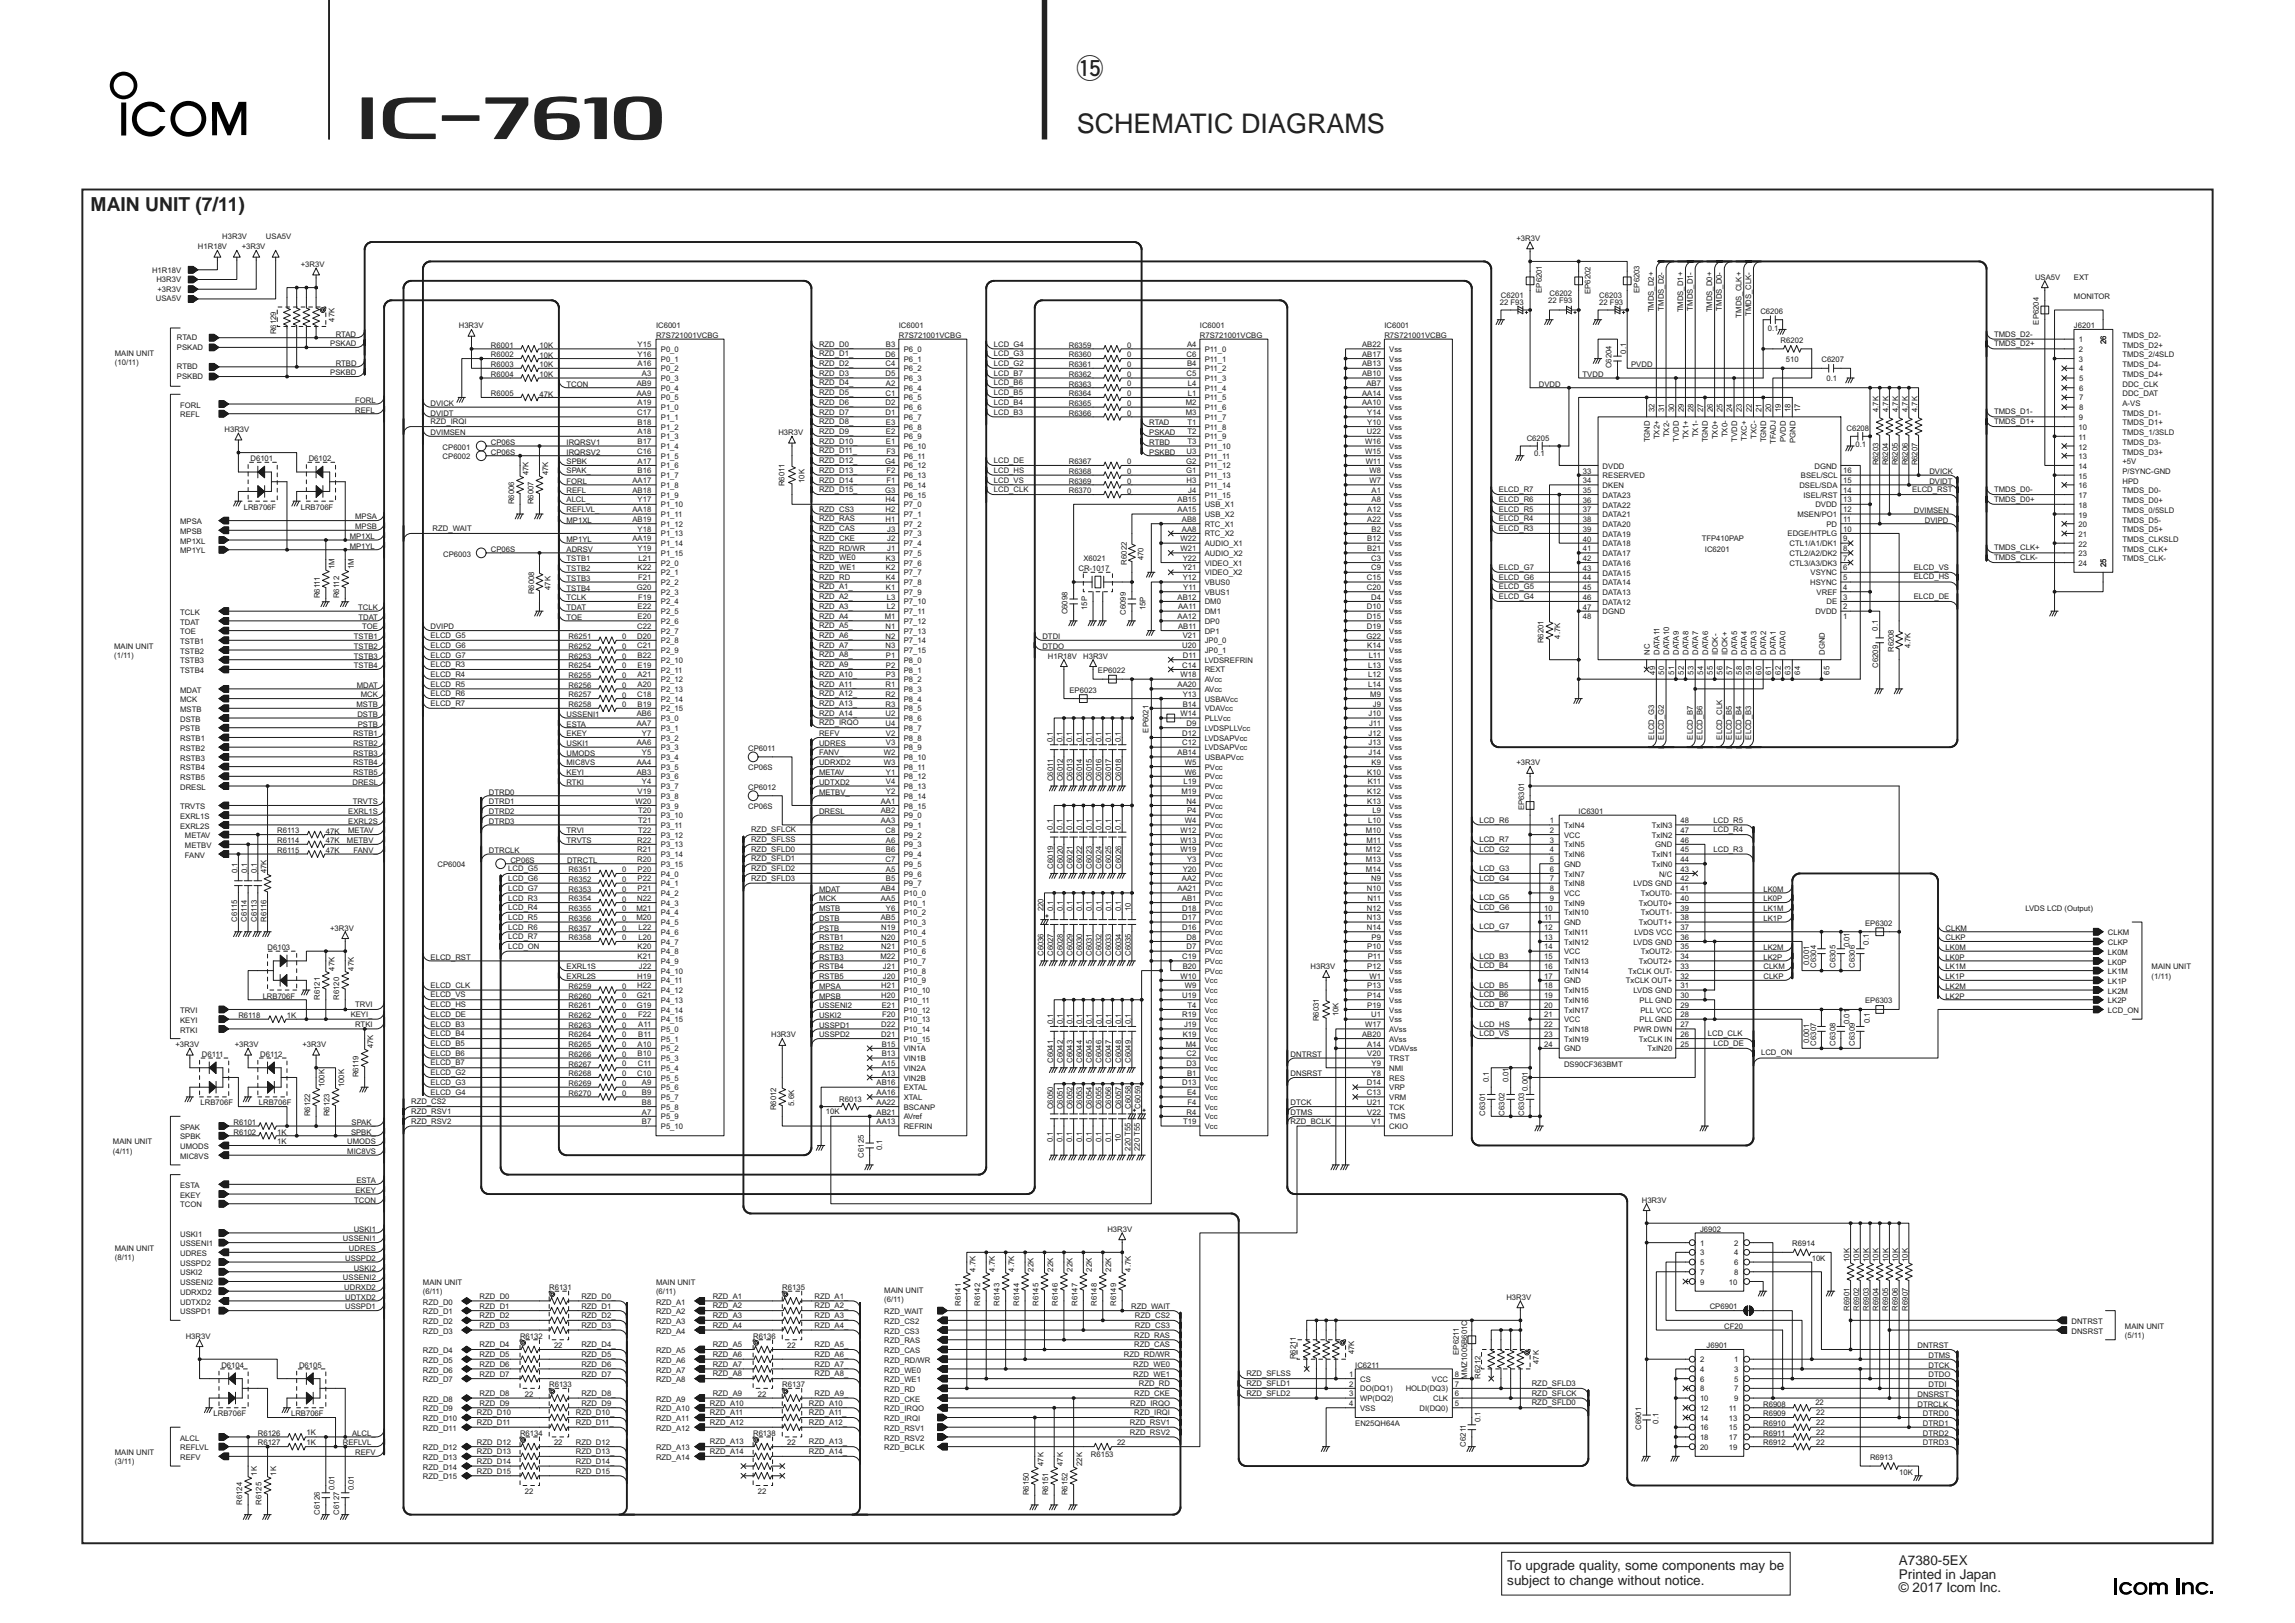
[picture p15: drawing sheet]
<svg xmlns="http://www.w3.org/2000/svg" width="420mm" height="297mm" viewBox="0 0 420 297" stroke-linecap="round" stroke-linejoin="round" font-family="sans-serif">
<defs><g id="words">
<g font-size="4.9" fill="#231f20">
<text x="197.1" y="14.3">!5</text>
<text x="197.1" y="24.3">SCHEMATIC DIAGRAMS</text>
</g>
<text font-size="3.5" fill="#231f20" x="16.6" y="38.6">MAIN UNIT (7/11)</text>
<g font-size="2.5" fill="#231f20">
<text x="275.9" y="287.3">To upgrade quality, some components may be</text>
<text x="347.7" y="286.5">A7380-5EX</text>
<text x="275.9" y="290.2">subject to change without notice.</text>
<text x="347.7" y="288.9">Printed in Japan</text>
<text x="347.7" y="291.4">© 2017 Icom Inc.</text>
</g>
<g font-size="1.4" fill="#231916">
<text x="36.2" y="45.6">H1R18V</text>
<text x="40.7" y="43.8">H3R3V</text>
<text x="44.2" y="45.6">+3R3V</text>
<text x="48.7" y="43.8">USA5V</text>
<text x="277.6" y="44.1">+3R3V</text>
<text x="27.8" y="50.1">H1R18V</text>
<text x="28.6" y="51.6">H3R3V</text>
<text x="28.8" y="53.4">+3R3V</text>
<text x="55.1" y="48.9">+3R3V</text>
<text x="282.3" y="53.6" transform="rotate(-90 282.3 53.6)">EP6201</text>
<text x="291.2" y="53.8" transform="rotate(-90 291.2 53.8)">EP6202</text>
<text x="300.2" y="53.6" transform="rotate(-90 300.2 53.6)">EP6203</text>
<text x="372.6" y="51.2">USA5V</text>
<text x="379.7" y="51.2">EXT</text>
<text x="28.6" y="55.1">USA5V</text>
<text x="61.2" y="58.8" transform="rotate(-90 61.2 58.8)">47K</text>
<text x="274.6" y="55.8">22 F93</text>
<text x="274.8" y="54.5">C6201</text>
<text x="283.5" y="55.5">22 F93</text>
<text x="283.7" y="54.2">C6202</text>
<text x="292.8" y="55.8">22 F93</text>
<text x="292.8" y="54.5">C6203</text>
<text x="302.8" y="57.2" transform="rotate(-90 302.8 57.2)">TMDS_D2+</text>
<text x="304.6" y="56.8" transform="rotate(-90 304.6 56.8)">TMDS_D2-</text>
<text x="308.1" y="57.2" transform="rotate(-90 308.1 57.2)">TMDS_D1+</text>
<text x="309.9" y="56.8" transform="rotate(-90 309.9 56.8)">TMDS_D1-</text>
<text x="313.5" y="57.2" transform="rotate(-90 313.5 57.2)">TMDS_D0+</text>
<text x="315.3" y="56.8" transform="rotate(-90 315.3 56.8)">TMDS_D0-</text>
<text x="318.8" y="58.1" transform="rotate(-90 318.8 58.1)">TMDS_CLK+</text>
<text x="320.6" y="57.8" transform="rotate(-90 320.6 57.8)">TMDS_CLK-</text>
<text x="322.3" y="57.5">C6206</text>
<text x="373.3" y="59.4" transform="rotate(-90 373.3 59.4)">EP6204</text>
<text x="379.7" y="54.7">MONITOR</text>
<text x="21" y="65.1">MAIN UNIT</text>
<text x="32.4" y="62.2">RTAD</text>
<text x="32.4" y="64">PSKAD</text>
<text x="50.5" y="61.2" transform="rotate(-90 50.5 61.2)">R6129</text>
<text x="60.5" y="63.4">PSKAD</text>
<text x="61.5" y="61.6">RTAD</text>
<text x="84" y="60.1">H3R3V</text>
<text x="89.9" y="65.4">R6002</text>
<text x="89.9" y="63.6">R6001</text>
<text x="98.8" y="65.5">10K</text>
<text x="98.8" y="63.7">10K</text>
<text x="116.7" y="63.5">Y15</text>
<text x="116.7" y="65.3">Y16</text>
<text x="120.1" y="61.9">R7S721001VCBG</text>
<text x="120.1" y="60.1">IC6001</text>
<text x="121" y="64.4">P0_0</text>
<text x="149.9" y="63.4">RZD_D0_</text>
<text x="149.9" y="65.2">RZD_D1_</text>
<text x="162.1" y="65.3">D6</text>
<text x="162.2" y="63.5">B3</text>
<text x="164.6" y="61.9">R7S721001VCBG</text>
<text x="164.6" y="60.1">IC6001</text>
<text x="165.4" y="64.4">P6_0</text>
<text x="182" y="63.4">LCD_G4</text>
<text x="182" y="65.2">LCD_G3</text>
<text x="195.7" y="63.6">R6359</text>
<text x="195.7" y="65.4">R6360</text>
<text x="206.3" y="63.6">0</text>
<text x="206.3" y="65.4">0</text>
<text x="217.2" y="65.3">C6</text>
<text x="217.3" y="63.5">A4</text>
<text x="219.7" y="61.9">R7S721001VCBG</text>
<text x="219.7" y="60.1">IC6001</text>
<text x="220.6" y="64.4">P11_0</text>
<text x="249.4" y="65.3">AB17</text>
<text x="249.4" y="63.5">AB22</text>
<text x="253.5" y="61.9">R7S721001VCBG</text>
<text x="253.5" y="60.1">IC6001</text>
<text x="254.3" y="64.4">Vss</text>
<text x="297.7" y="64.7" transform="rotate(-90 297.7 64.7)">0.1</text>
<text x="323.7" y="60.5">0.1</text>
<text x="326" y="62.7">R6202</text>
<text x="365.1" y="61.6">TMDS_D2-</text>
<text x="365.1" y="63.4">TMDS_D2+</text>
<text x="379.7" y="60.1">J6201</text>
<text x="380.6" y="62.6">1</text>
<text x="380.6" y="64.4">2</text>
<text x="385.6" y="63" transform="rotate(-90 385.6 63)">26</text>
<text x="388.6" y="63.6">TMDS_D2+</text>
<text x="388.6" y="61.9">TMDS_D2-</text>
<text x="388.6" y="65.4">TMDS_2/4SLD</text>
<text x="21" y="66.8">(10/11)</text>
<text x="32.4" y="67.6">RTBD</text>
<text x="32.4" y="69.4">PSKBD</text>
<text x="60.5" y="68.7">PSKBD</text>
<text x="61.5" y="66.9">RTBD</text>
<text x="89.9" y="69">R6004</text>
<text x="89.9" y="67.2">R6003</text>
<text x="98.8" y="69">10K</text>
<text x="98.8" y="67.3">10K</text>
<text x="103.7" y="70.7">TCON</text>
<text x="116.6" y="70.6">AB9</text>
<text x="116.7" y="67.1">A16</text>
<text x="117.5" y="68.9">A3</text>
<text x="121" y="66.2">P0_1</text>
<text x="121" y="71.5">P0_4</text>
<text x="121" y="69.7">P0_3</text>
<text x="121" y="68">P0_2</text>
<text x="149.9" y="70.5">RZD_D4_</text>
<text x="149.9" y="68.8">RZD_D3_</text>
<text x="149.9" y="67">RZD_D2_</text>
<text x="162.1" y="67.1">C4</text>
<text x="162.1" y="68.9">D5</text>
<text x="162.2" y="70.6">A2</text>
<text x="165.4" y="71.5">P6_4</text>
<text x="165.4" y="68">P6_2</text>
<text x="165.4" y="69.7">P6_3</text>
<text x="165.4" y="66.2">P6_1</text>
<text x="182" y="70.5">LCD_B6</text>
<text x="182" y="67">LCD_G2</text>
<text x="182" y="68.8">LCD_B7</text>
<text x="195.7" y="67.2">R6361</text>
<text x="195.7" y="69">R6362</text>
<text x="195.7" y="70.7">R6363</text>
<text x="206.3" y="67.2">0</text>
<text x="206.3" y="68.9">0</text>
<text x="206.3" y="70.7">0</text>
<text x="217.2" y="68.9">C5</text>
<text x="217.3" y="67.1">B4</text>
<text x="217.5" y="70.6">L4</text>
<text x="220.6" y="68">P11_2</text>
<text x="220.6" y="69.7">P11_3</text>
<text x="220.6" y="66.2">P11_1</text>
<text x="220.6" y="71.5">P11_4</text>
<text x="249.4" y="68.9">AB10</text>
<text x="249.4" y="67.1">AB13</text>
<text x="250.2" y="70.6">AB7</text>
<text x="254.3" y="71.5">Vss</text>
<text x="254.3" y="69.7">Vss</text>
<text x="254.3" y="68">Vss</text>
<text x="254.3" y="66.2">Vss</text>
<text x="281.7" y="70.7">DVDD</text>
<text x="289.7" y="69">TVDD</text>
<text x="295" y="67.4" transform="rotate(-90 295 67.4)">C6204</text>
<text x="298.6" y="67.2">PVDD</text>
<text x="327" y="66.3">510</text>
<text x="333.5" y="66.3">C6207</text>
<text x="334.4" y="69.7">0.1</text>
<text x="380.6" y="66.2">3</text>
<text x="380.6" y="67.9">4</text>
<text x="380.6" y="69.7">5</text>
<text x="380.6" y="71.5">6</text>
<text x="388.6" y="70.7">DDC_CLK</text>
<text x="388.6" y="67.2">TMDS_D4-</text>
<text x="388.6" y="69">TMDS_D4+</text>
<text x="33" y="76.4">REFL</text>
<text x="33" y="74.6">FORL</text>
<text x="65" y="75.5">REFL</text>
<text x="65" y="73.7">FORL</text>
<text x="78.8" y="76.1">DVIDT</text>
<text x="78.8" y="74.3">DVICK</text>
<text x="78.8" y="77.7">RZD_IRQI</text>
<text x="89.9" y="72.5">R6005</text>
<text x="98.8" y="72.6">47K</text>
<text x="116.6" y="72.4">AA9</text>
<text x="116.7" y="76">C17</text>
<text x="116.7" y="74.2">A19</text>
<text x="116.7" y="77.7">B18</text>
<text x="121" y="73.3">P0_5</text>
<text x="121" y="75.1">P1_0</text>
<text x="121" y="76.9">P1_1</text>
<text x="149.9" y="77.7">RZD_D8_</text>
<text x="149.9" y="75.9">RZD_D7_</text>
<text x="149.9" y="74.1">RZD_D6_</text>
<text x="149.9" y="72.3">RZD_D5_</text>
<text x="162.1" y="72.4">C1</text>
<text x="162.1" y="76">D1</text>
<text x="162.1" y="74.2">D2</text>
<text x="162.2" y="77.7">E3</text>
<text x="165.4" y="73.3">P6_5</text>
<text x="165.4" y="76.9">P6_7</text>
<text x="165.4" y="75.1">P6_6</text>
<text x="182" y="74.1">LCD_B4</text>
<text x="182" y="75.9">LCD_B3</text>
<text x="182" y="72.3">LCD_B5</text>
<text x="195.7" y="76.1">R6366</text>
<text x="195.7" y="74.3">R6365</text>
<text x="195.7" y="72.5">R6364</text>
<text x="206.3" y="76.1">0</text>
<text x="206.3" y="74.3">0</text>
<text x="206.3" y="72.5">0</text>
<text x="210.4" y="77.9">RTAD</text>
<text x="217.1" y="74.2">M2</text>
<text x="217.1" y="76">M3</text>
<text x="217.4" y="77.7">T1</text>
<text x="217.5" y="72.4">L1</text>
<text x="220.6" y="73.3">P11_5</text>
<text x="220.6" y="75.1">P11_6</text>
<text x="220.6" y="76.9">P11_7</text>
<text x="249.4" y="74.2">AA10</text>
<text x="249.4" y="72.4">AA14</text>
<text x="250.3" y="77.7">Y10</text>
<text x="250.3" y="76">Y14</text>
<text x="254.3" y="76.9">Vss</text>
<text x="254.3" y="75.1">Vss</text>
<text x="254.3" y="73.3">Vss</text>
<text x="302.9" y="75.4" transform="rotate(-90 302.9 75.4)">32</text>
<text x="304.7" y="75.4" transform="rotate(-90 304.7 75.4)">31</text>
<text x="306.5" y="75.4" transform="rotate(-90 306.5 75.4)">30</text>
<text x="308.2" y="75.4" transform="rotate(-90 308.2 75.4)">29</text>
<text x="310" y="75.4" transform="rotate(-90 310 75.4)">28</text>
<text x="311.8" y="75.4" transform="rotate(-90 311.8 75.4)">27</text>
<text x="313.6" y="75.4" transform="rotate(-90 313.6 75.4)">26</text>
<text x="315.4" y="75.4" transform="rotate(-90 315.4 75.4)">25</text>
<text x="317.1" y="75.4" transform="rotate(-90 317.1 75.4)">24</text>
<text x="318.9" y="75.4" transform="rotate(-90 318.9 75.4)">23</text>
<text x="320.7" y="75.4" transform="rotate(-90 320.7 75.4)">22</text>
<text x="322.5" y="75.4" transform="rotate(-90 322.5 75.4)">21</text>
<text x="324.2" y="75.4" transform="rotate(-90 324.2 75.4)">20</text>
<text x="326" y="75.4" transform="rotate(-90 326 75.4)">19</text>
<text x="327.8" y="75.4" transform="rotate(-90 327.8 75.4)">18</text>
<text x="329.6" y="75.4" transform="rotate(-90 329.6 75.4)">17</text>
<text x="343.9" y="75.4" transform="rotate(-90 343.9 75.4)">4.7K</text>
<text x="345.7" y="75.4" transform="rotate(-90 345.7 75.4)">4.7K</text>
<text x="347.5" y="75.4" transform="rotate(-90 347.5 75.4)">4.7K</text>
<text x="349.3" y="75.4" transform="rotate(-90 349.3 75.4)">4.7K</text>
<text x="351" y="75.4" transform="rotate(-90 351 75.4)">4.7K</text>
<text x="365.1" y="75.8">TMDS_D1-</text>
<text x="365.1" y="77.6">TMDS_D1+</text>
<text x="380.6" y="76.8">9</text>
<text x="380.6" y="73.2">7</text>
<text x="380.6" y="75">8</text>
<text x="388.6" y="72.5">DDC_DAT</text>
<text x="388.6" y="76.1">TMDS_D1-</text>
<text x="388.6" y="77.9">TMDS_D1+</text>
<text x="388.6" y="74.3">A-VS</text>
<text x="41.1" y="79.1">H3R3V</text>
<text x="78.8" y="79.6">DVIMSEN</text>
<text x="81" y="82.3">CP6001</text>
<text x="89.9" y="81.4">CP06S</text>
<text x="89.9" y="83.2">CP06S</text>
<text x="103.7" y="81.4">IRQRSV1</text>
<text x="103.7" y="83.2">IRQRSV2</text>
<text x="116.7" y="83.1">C16</text>
<text x="116.7" y="79.5">A18</text>
<text x="116.7" y="81.3">B17</text>
<text x="121" y="80.4">P1_3</text>
<text x="121" y="82.2">P1_4</text>
<text x="121" y="78.6">P1_2</text>
<text x="121" y="84">P1_5</text>
<text x="142.5" y="79.6">H3R3V</text>
<text x="149.9" y="83">RZD_D11_</text>
<text x="149.9" y="81.2">RZD_D10_</text>
<text x="149.9" y="79.4">RZD_D9_</text>
<text x="162.2" y="81.3">E1</text>
<text x="162.2" y="79.5">E2</text>
<text x="162.3" y="83.1">F3</text>
<text x="165.4" y="82.2">P6_10</text>
<text x="165.4" y="80.4">P6_9</text>
<text x="165.4" y="78.6">P6_8</text>
<text x="165.4" y="84">P6_11</text>
<text x="210.4" y="83.2">PSKBD</text>
<text x="210.4" y="81.4">RTBD</text>
<text x="210.4" y="79.6">PSKAD</text>
<text x="217.2" y="83.1">U3</text>
<text x="217.4" y="79.5">T2</text>
<text x="217.4" y="81.3">T3</text>
<text x="220.6" y="78.6">P11_8</text>
<text x="220.6" y="80.4">P11_9</text>
<text x="220.6" y="82.2">P11_10</text>
<text x="220.6" y="84">P11_11</text>
<text x="249.9" y="83.1">W15</text>
<text x="249.9" y="81.3">W16</text>
<text x="250.2" y="79.5">U22</text>
<text x="254.3" y="80.4">Vss</text>
<text x="254.3" y="84">Vss</text>
<text x="254.3" y="82.2">Vss</text>
<text x="254.3" y="78.6">Vss</text>
<text x="279.5" y="80.7">C6205</text>
<text x="280.9" y="83.5">0.1</text>
<text x="302" y="81" transform="rotate(-90 302 81)">TGND</text>
<text x="303.8" y="80.4" transform="rotate(-90 303.8 80.4)">TX2+</text>
<text x="305.6" y="80" transform="rotate(-90 305.6 80)">TX2-</text>
<text x="307.4" y="80.8" transform="rotate(-90 307.4 80.8)">TVDD</text>
<text x="309.1" y="80.4" transform="rotate(-90 309.1 80.4)">TX1+</text>
<text x="310.9" y="80" transform="rotate(-90 310.9 80)">TX1-</text>
<text x="312.7" y="81" transform="rotate(-90 312.7 81)">TGND</text>
<text x="314.5" y="80.4" transform="rotate(-90 314.5 80.4)">TX0+</text>
<text x="316.2" y="80" transform="rotate(-90 316.2 80)">TX0-</text>
<text x="318" y="80.8" transform="rotate(-90 318 80.8)">TVDD</text>
<text x="319.8" y="80.6" transform="rotate(-90 319.8 80.6)">TXC+</text>
<text x="321.6" y="80.3" transform="rotate(-90 321.6 80.3)">TXC-</text>
<text x="323.4" y="81" transform="rotate(-90 323.4 81)">TGND</text>
<text x="325.1" y="81.3" transform="rotate(-90 325.1 81.3)">TFADJ</text>
<text x="326.9" y="80.9" transform="rotate(-90 326.9 80.9)">PVDD</text>
<text x="328.7" y="81.1" transform="rotate(-90 328.7 81.1)">PGND</text>
<text x="338" y="78.9">C6208</text>
<text x="339.7" y="81.8">0.1</text>
<text x="380.5" y="78.7">10</text>
<text x="380.5" y="80.5">11</text>
<text x="380.5" y="82.3">12</text>
<text x="388.6" y="83.2">TMDS_D3+</text>
<text x="388.6" y="81.4">TMDS_D3-</text>
<text x="388.6" y="79.6">TMDS_1/3SLD</text>
<text x="45.9" y="84.4">D6101</text>
<text x="56.5" y="84.4">D6102</text>
<text x="81" y="84.1">CP6002</text>
<text x="96.8" y="87" transform="rotate(-90 96.8 87)">47K</text>
<text x="100.3" y="87" transform="rotate(-90 100.3 87)">47K</text>
<text x="103.7" y="86.6">SPAK_</text>
<text x="103.7" y="85">SPBK_</text>
<text x="103.7" y="88.5">FORL</text>
<text x="115.8" y="88.4">AA17</text>
<text x="116.7" y="84.9">A17</text>
<text x="116.7" y="86.6">B16</text>
<text x="121" y="89.3">P1_8</text>
<text x="121" y="85.7">P1_6</text>
<text x="121" y="87.5">P1_7</text>
<text x="143.6" y="89" transform="rotate(-90 143.6 89)">R6011</text>
<text x="147.3" y="88.4" transform="rotate(-90 147.3 88.4)">10K</text>
<text x="149.9" y="88.3">RZD_D14_</text>
<text x="149.9" y="86.6">RZD_D13_</text>
<text x="149.9" y="84.8">RZD_D12_</text>
<text x="162" y="84.9">G4</text>
<text x="162.3" y="88.4">F1</text>
<text x="162.3" y="86.6">F2</text>
<text x="165.4" y="89.3">P6_14</text>
<text x="165.4" y="87.5">P6_13</text>
<text x="165.4" y="85.7">P6_12</text>
<text x="182" y="88.3">LCD_VS</text>
<text x="182" y="86.6">LCD_HS</text>
<text x="182" y="84.8">LCD_DE</text>
<text x="195.7" y="85">R6367</text>
<text x="195.7" y="86.8">R6368</text>
<text x="195.7" y="88.5">R6369</text>
<text x="206.3" y="85">0</text>
<text x="206.3" y="86.8">0</text>
<text x="206.3" y="88.5">0</text>
<text x="217.2" y="86.6">G1</text>
<text x="217.2" y="84.9">G2</text>
<text x="217.2" y="88.4">H3</text>
<text x="220.6" y="87.5">P11_13</text>
<text x="220.6" y="85.7">P11_12</text>
<text x="220.6" y="89.3">P11_14</text>
<text x="250" y="84.9">W11</text>
<text x="250.7" y="88.4">W7</text>
<text x="250.7" y="86.6">W8</text>
<text x="254.3" y="89.3">Vss</text>
<text x="254.3" y="87.5">Vss</text>
<text x="254.3" y="85.7">Vss</text>
<text x="289.8" y="86.7">33</text>
<text x="289.8" y="88.5">34</text>
<text x="293.4" y="85.8">DVDD</text>
<text x="293.4" y="87.6">RESERVED</text>
<text x="293.4" y="89.3">DKEN</text>
<text x="329.4" y="89.3">DSEL/SDA</text>
<text x="329.7" y="87.5">BSEL/SCL</text>
<text x="332.2" y="85.8">DGND</text>
<text x="337.4" y="88.4">15</text>
<text x="337.4" y="86.6">16</text>
<text x="343.9" y="85.2" transform="rotate(-90 343.9 85.2)">R6203</text>
<text x="345.7" y="85.2" transform="rotate(-90 345.7 85.2)">R6204</text>
<text x="347.5" y="85.2" transform="rotate(-90 347.5 85.2)">R6205</text>
<text x="349.3" y="85.2" transform="rotate(-90 349.3 85.2)">R6206</text>
<text x="351" y="85.2" transform="rotate(-90 351 85.2)">R6207</text>
<text x="353.2" y="88.5">DVIDT</text>
<text x="353.2" y="86.7">DVICK</text>
<text x="380.5" y="84">13</text>
<text x="380.5" y="85.8">14</text>
<text x="380.5" y="87.6">15</text>
<text x="380.5" y="89.4">16</text>
<text x="388.6" y="86.8">P/SYNC-GND</text>
<text x="388.6" y="85">+5V</text>
<text x="388.6" y="88.5">HPD</text>
<text x="33" y="96">MPSA</text>
<text x="44.6" y="93.3">LRB706F</text>
<text x="55.1" y="93.3">LRB706F</text>
<text x="65" y="95.1">MPSA</text>
<text x="94.1" y="92.3" transform="rotate(-90 94.1 92.3)">R6006</text>
<text x="97.7" y="92.3" transform="rotate(-90 97.7 92.3)">R6007</text>
<text x="103.7" y="95.6">MP1XL</text>
<text x="103.7" y="93.7">REFLVL_</text>
<text x="103.7" y="91.9">ALCL_</text>
<text x="103.7" y="90.3">REFL</text>
<text x="115.8" y="93.7">AA18</text>
<text x="115.8" y="90.2">AB18</text>
<text x="115.8" y="95.5">AB19</text>
<text x="116.7" y="92">Y17</text>
<text x="121" y="92.9">P1_10</text>
<text x="121" y="94.6">P1_11</text>
<text x="121" y="91.1">P1_9</text>
<text x="149.9" y="90.1">RZD_D15_</text>
<text x="149.9" y="93.7">RZD_CS3</text>
<text x="149.9" y="95.4">RZD_RAS</text>
<text x="162" y="90.2">G3</text>
<text x="162.1" y="95.5">H1</text>
<text x="162.1" y="93.7">H2</text>
<text x="162.1" y="92">H4</text>
<text x="165.4" y="91.1">P6_15</text>
<text x="165.4" y="94.6">P7_1</text>
<text x="165.4" y="92.9">P7_0</text>
<text x="182" y="90.1">LCD_CLK</text>
<text x="195.7" y="90.3">R6370</text>
<text x="206.3" y="90.3">0</text>
<text x="215.6" y="93.7">AA15</text>
<text x="215.6" y="92">AB15</text>
<text x="216.4" y="95.5">AB8</text>
<text x="217.6" y="90.2">J4</text>
<text x="220.6" y="91.1">P11_15</text>
<text x="220.6" y="94.6">USB_X2</text>
<text x="220.6" y="92.9">USB_X1</text>
<text x="250.3" y="93.7">A12</text>
<text x="250.3" y="95.5">A22</text>
<text x="251.1" y="90.2">A1</text>
<text x="251.1" y="92">A8</text>
<text x="254.3" y="91.1">Vss</text>
<text x="254.3" y="92.9">Vss</text>
<text x="254.3" y="94.6">Vss</text>
<text x="274.4" y="91.9">ELCD_R6</text>
<text x="274.4" y="93.7">ELCD_R5</text>
<text x="274.4" y="95.4">ELCD_R4</text>
<text x="274.4" y="90.1">ELCD_R7</text>
<text x="289.8" y="90.2">35</text>
<text x="289.8" y="92">36</text>
<text x="289.8" y="93.8">37</text>
<text x="289.8" y="95.6">38</text>
<text x="293.4" y="91.1">DATA23</text>
<text x="293.4" y="92.9">DATA22</text>
<text x="293.4" y="94.7">DATA21</text>
<text x="329.1" y="94.6">MSEN/PO1</text>
<text x="330.2" y="91.1">ISEL/RST</text>
<text x="332.4" y="92.9">DVDD</text>
<text x="337.4" y="95.5">11</text>
<text x="337.4" y="93.7">12</text>
<text x="337.4" y="92">13</text>
<text x="337.4" y="90.2">14</text>
<text x="350.1" y="90.1">ELCD_RST</text>
<text x="350.4" y="93.9">DVIMSEN</text>
<text x="352.4" y="95.6">DVIPD</text>
<text x="365.1" y="90">TMDS_D0-</text>
<text x="365.1" y="91.8">TMDS_D0+</text>
<text x="380.5" y="91.2">17</text>
<text x="380.5" y="92.9">18</text>
<text x="380.5" y="94.7">19</text>
<text x="388.6" y="93.9">TMDS_0/5SLD</text>
<text x="388.6" y="90.3">TMDS_D0-</text>
<text x="388.6" y="95.6">TMDS_D5-</text>
<text x="388.6" y="92.1">TMDS_D0+</text>
<text x="33" y="99.5">MP1XL</text>
<text x="33" y="97.7">MPSB</text>
<text x="33" y="101.3">MP1YL</text>
<text x="64" y="98.6">MP1XL</text>
<text x="64" y="100.4">MP1YL</text>
<text x="65" y="96.8">MPSB</text>
<text x="79.2" y="97.2">RZD_WAIT</text>
<text x="81.2" y="101.9">CP6003</text>
<text x="89.9" y="101">CP06S</text>
<text x="103.7" y="99.2">MP1YL</text>
<text x="103.7" y="101">ADRSV</text>
<text x="115.8" y="99.1">AA19</text>
<text x="116.7" y="97.3">Y18</text>
<text x="116.7" y="100.9">Y19</text>
<text x="121" y="98.2">P1_13</text>
<text x="121" y="101.7">P1_15</text>
<text x="121" y="100">P1_14</text>
<text x="121" y="96.4">P1_12</text>
<text x="149.9" y="97.2">RZD_CAS</text>
<text x="149.9" y="99">RZD_CKE</text>
<text x="149.9" y="100.8">RZD_RD/WR</text>
<text x="162.4" y="100.9">J1</text>
<text x="162.4" y="99.1">J2</text>
<text x="162.4" y="97.3">J3</text>
<text x="165.4" y="96.4">P7_2</text>
<text x="165.4" y="101.7">P7_5</text>
<text x="165.4" y="100">P7_4</text>
<text x="165.4" y="98.2">P7_3</text>
<text x="216.1" y="100.9">W21</text>
<text x="216.1" y="99.1">W22</text>
<text x="216.4" y="97.3">AA8</text>
<text x="220.6" y="101.7">AUDIO_X2</text>
<text x="220.6" y="100">AUDIO_X1</text>
<text x="220.6" y="98.2">RTC_X2</text>
<text x="220.6" y="96.4">RTC_X1</text>
<text x="250.3" y="99.1">B12</text>
<text x="250.3" y="100.9">B21</text>
<text x="251.1" y="97.3">B2</text>
<text x="254.3" y="96.4">Vss</text>
<text x="254.3" y="98.2">Vss</text>
<text x="254.3" y="100">Vss</text>
<text x="254.3" y="101.7">Vss</text>
<text x="274.4" y="97.2">ELCD_R3</text>
<text x="289.8" y="97.4">39</text>
<text x="289.8" y="99.1">40</text>
<text x="289.8" y="100.9">41</text>
<text x="293.4" y="96.5">DATA20</text>
<text x="293.4" y="98.2">DATA19</text>
<text x="293.4" y="100">DATA18</text>
<text x="293.4" y="101.8">DATA17</text>
<text x="311.5" y="99">TFP410PAP</text>
<text x="312.1" y="101">IC6201</text>
<text x="327.3" y="98.2">EDGE/HTPLG</text>
<text x="327.6" y="101.7">CTL2/A2/DK2</text>
<text x="327.6" y="100">CTL1/A1/DK1</text>
<text x="334.4" y="96.4">PD</text>
<text x="337.4" y="100.9">8</text>
<text x="337.4" y="99.1">9</text>
<text x="337.4" y="97.3">10</text>
<text x="365.1" y="100.7">TMDS_CLK+</text>
<text x="380.5" y="96.5">20</text>
<text x="380.5" y="98.3">21</text>
<text x="380.5" y="100">22</text>
<text x="380.5" y="101.8">23</text>
<text x="388.6" y="97.4">TMDS_D5+</text>
<text x="388.6" y="101">TMDS_CLK+</text>
<text x="388.6" y="99.2">TMDS_CLKSLD</text>
<text x="61.2" y="104.2" transform="rotate(-90 61.2 104.2)">1M</text>
<text x="64.8" y="104.2" transform="rotate(-90 64.8 104.2)">1M</text>
<text x="100.8" y="108" transform="rotate(-90 100.8 108)">47K</text>
<text x="103.7" y="106.3">TSTB3</text>
<text x="103.7" y="104.5">TSTB2</text>
<text x="103.7" y="102.8">TSTB1</text>
<text x="116.6" y="108">G20</text>
<text x="116.7" y="104.4">K22</text>
<text x="116.8" y="106.2">F21</text>
<text x="116.9" y="102.6">L21</text>
<text x="121" y="107.1">P2_2</text>
<text x="121" y="105.3">P2_1</text>
<text x="121" y="103.5">P2_0</text>
<text x="149.9" y="107.9">RZD_A1_</text>
<text x="149.9" y="102.6">RZD_WE0</text>
<text x="149.9" y="104.3">RZD_WE1</text>
<text x="149.9" y="106.1">RZD_RD</text>
<text x="162.2" y="108">K1</text>
<text x="162.2" y="104.4">K2</text>
<text x="162.2" y="102.6">K3</text>
<text x="162.2" y="106.2">K4</text>
<text x="165.4" y="105.3">P7_7</text>
<text x="165.4" y="103.5">P7_6</text>
<text x="165.4" y="107.1">P7_8</text>
<text x="197.4" y="104.5">CR-1017</text>
<text x="198.3" y="102.8">X6021</text>
<text x="206.3" y="103.3" transform="rotate(-90 206.3 103.3)">R6022</text>
<text x="209.3" y="102.5" transform="rotate(-90 209.3 102.5)">470</text>
<text x="216.5" y="106.2">Y12</text>
<text x="216.5" y="104.4">Y21</text>
<text x="216.5" y="102.6">Y22</text>
<text x="216.6" y="108">Y11</text>
<text x="220.6" y="107.1">VBUS0</text>
<text x="220.6" y="105.3">VIDEO_X2</text>
<text x="220.6" y="103.5">VIDEO_X1</text>
<text x="250.2" y="106.2">C15</text>
<text x="250.2" y="108">C20</text>
<text x="251" y="102.6">C3</text>
<text x="251" y="104.4">C9</text>
<text x="254.3" y="103.5">Vss</text>
<text x="254.3" y="105.3">Vss</text>
<text x="254.3" y="107.1">Vss</text>
<text x="274.4" y="104.3">ELCD_G7</text>
<text x="274.4" y="106.1">ELCD_G6</text>
<text x="274.4" y="107.9">ELCD_G5</text>
<text x="289.8" y="102.7">42</text>
<text x="289.8" y="104.5">43</text>
<text x="289.8" y="106.2">44</text>
<text x="293.4" y="103.6">DATA16</text>
<text x="293.4" y="105.4">DATA15</text>
<text x="293.4" y="107.1">DATA14</text>
<text x="327.6" y="103.5">CTL3/A3/DK3</text>
<text x="331.4" y="107.1">HSYNC</text>
<text x="331.5" y="105.3">VSYNC</text>
<text x="337.4" y="108">4</text>
<text x="337.4" y="106.2">5</text>
<text x="337.4" y="104.4">6</text>
<text x="337.4" y="102.6">7</text>
<text x="350.4" y="104.3">ELCD_VS</text>
<text x="350.4" y="106.1">ELCD_HS</text>
<text x="365.1" y="102.5">TMDS_CLK-</text>
<text x="380.5" y="103.6">24</text>
<text x="385.6" y="103.9" transform="rotate(-90 385.6 103.9)">25</text>
<text x="388.6" y="102.8">TMDS_CLK-</text>
<text x="33" y="112.5">TCLK</text>
<text x="58.5" y="109.5" transform="rotate(-90 58.5 109.5)">R6111</text>
<text x="62.1" y="109.5" transform="rotate(-90 62.1 109.5)">R6112</text>
<text x="65.6" y="111.6">TCLK</text>
<text x="65.6" y="113.4">TDAT</text>
<text x="97.8" y="108.8" transform="rotate(-90 97.8 108.8)">R6008</text>
<text x="103.7" y="113.4">TOE</text>
<text x="103.7" y="111.6">TDAT</text>
<text x="103.7" y="109.9">TCLK</text>
<text x="103.7" y="108.1">TSTB4</text>
<text x="116.7" y="113.3">E20</text>
<text x="116.7" y="111.5">E22</text>
<text x="116.8" y="109.7">F19</text>
<text x="121" y="112.4">P2_5</text>
<text x="121" y="110.6">P2_4</text>
<text x="121" y="108.9">P2_3</text>
<text x="149.9" y="113.2">RZD_A4_</text>
<text x="149.9" y="111.4">RZD_A3_</text>
<text x="149.9" y="109.7">RZD_A2_</text>
<text x="162" y="113.3">M1</text>
<text x="162.4" y="111.5">L2</text>
<text x="162.4" y="109.7">L3</text>
<text x="165.4" y="108.9">P7_9</text>
<text x="165.4" y="112.4">P7_11</text>
<text x="165.4" y="110.6">P7_10</text>
<text x="195.5" y="112.4" transform="rotate(-90 195.5 112.4)">C6098</text>
<text x="199" y="111.6" transform="rotate(-90 199 111.6)">15P</text>
<text x="206.1" y="112.5" transform="rotate(-90 206.1 112.5)">C6099</text>
<text x="209.7" y="111.7" transform="rotate(-90 209.7 111.7)">15P</text>
<text x="215.6" y="113.3">AA12</text>
<text x="215.6" y="109.7">AB12</text>
<text x="215.7" y="111.5">AA11</text>
<text x="220.6" y="108.9">VBUS1</text>
<text x="220.6" y="112.4">DM1</text>
<text x="220.6" y="110.6">DM0</text>
<text x="250.2" y="111.5">D10</text>
<text x="250.2" y="113.3">D15</text>
<text x="251" y="109.7">D4</text>
<text x="254.3" y="108.9">Vss</text>
<text x="254.3" y="110.6">Vss</text>
<text x="254.3" y="112.4">Vss</text>
<text x="274.4" y="109.7">ELCD_G4</text>
<text x="289.8" y="109.8">46</text>
<text x="289.8" y="111.6">47</text>
<text x="289.8" y="113.4">48</text>
<text x="289.8" y="108">45</text>
<text x="293.4" y="108.9">DATA13</text>
<text x="293.4" y="110.7">DATA12</text>
<text x="293.4" y="112.5">DGND</text>
<text x="332.4" y="112.4">DVDD</text>
<text x="332.6" y="108.9">VREF</text>
<text x="334.4" y="110.6">DE</text>
<text x="337.4" y="113.3">1</text>
<text x="337.4" y="111.5">2</text>
<text x="337.4" y="109.7">3</text>
<text x="350.4" y="109.6">ELCD_DE</text>
<text x="20.9" y="118.8">MAIN UNIT</text>
<text x="33" y="116.1">TOE</text>
<text x="33" y="114.3">TDAT</text>
<text x="33" y="119.6">TSTB2</text>
<text x="33" y="117.9">TSTB1</text>
<text x="64.8" y="117">TSTB1</text>
<text x="64.8" y="118.8">TSTB2</text>
<text x="66.3" y="115.2">TOE</text>
<text x="78.8" y="118.6">ELCD_G6</text>
<text x="78.8" y="116.8">ELCD_G5</text>
<text x="78.8" y="115.2">DVIPD</text>
<text x="104.1" y="117">R6251</text>
<text x="104.1" y="118.8">R6252</text>
<text x="113.9" y="117">0</text>
<text x="113.9" y="118.8">0</text>
<text x="116.7" y="118.6">C21</text>
<text x="116.7" y="115.1">C22</text>
<text x="116.7" y="116.9">D20</text>
<text x="121" y="119.5">P2_9</text>
<text x="121" y="116">P2_7</text>
<text x="121" y="117.7">P2_8</text>
<text x="121" y="114.2">P2_6</text>
<text x="149.9" y="118.6">RZD_A7_</text>
<text x="149.9" y="116.8">RZD_A6_</text>
<text x="149.9" y="115">RZD_A5_</text>
<text x="162.1" y="116.9">N2</text>
<text x="162.1" y="118.6">N3</text>
<text x="162.1" y="115.1">N1</text>
<text x="165.4" y="116">P7_13</text>
<text x="165.4" y="117.7">P7_14</text>
<text x="165.4" y="119.5">P7_15</text>
<text x="165.4" y="114.2">P7_12</text>
<text x="190.8" y="118.8">DTDO</text>
<text x="190.8" y="117">DTDI</text>
<text x="215.7" y="115.1">AB11</text>
<text x="216.5" y="118.6">U20</text>
<text x="216.5" y="116.9">V21</text>
<text x="220.6" y="119.5">JP0_1</text>
<text x="220.6" y="117.7">JP0_0</text>
<text x="220.6" y="114.2">DP0</text>
<text x="220.6" y="116">DP1</text>
<text x="250.2" y="116.9">G22</text>
<text x="250.2" y="115.1">D19</text>
<text x="250.3" y="118.6">K14</text>
<text x="254.3" y="114.2">Vss</text>
<text x="254.3" y="116">Vss</text>
<text x="254.3" y="117.7">Vss</text>
<text x="254.3" y="119.5">Vss</text>
<text x="282.6" y="117.7" transform="rotate(-90 282.6 117.7)">R6201</text>
<text x="285.7" y="116.9" transform="rotate(-90 285.7 116.9)">4.7K</text>
<text x="302" y="119.8" transform="rotate(-90 302 119.8)">NC</text>
<text x="303.8" y="119.8" transform="rotate(-90 303.8 119.8)">DATA11</text>
<text x="305.6" y="119.8" transform="rotate(-90 305.6 119.8)">DATA10</text>
<text x="307.4" y="119.8" transform="rotate(-90 307.4 119.8)">DATA9</text>
<text x="309.1" y="119.8" transform="rotate(-90 309.1 119.8)">DATA8</text>
<text x="310.9" y="119.8" transform="rotate(-90 310.9 119.8)">DATA7</text>
<text x="312.7" y="119.8" transform="rotate(-90 312.7 119.8)">DATA6</text>
<text x="314.5" y="119.8" transform="rotate(-90 314.5 119.8)">IDCK-</text>
<text x="316.2" y="119.8" transform="rotate(-90 316.2 119.8)">IDCK+</text>
<text x="318" y="119.8" transform="rotate(-90 318 119.8)">DATA5</text>
<text x="319.8" y="119.9" transform="rotate(-90 319.8 119.9)">DATA4</text>
<text x="321.6" y="119.9" transform="rotate(-90 321.6 119.9)">DATA3</text>
<text x="323.4" y="119.9" transform="rotate(-90 323.4 119.9)">DATA2</text>
<text x="325.1" y="119.9" transform="rotate(-90 325.1 119.9)">DATA1</text>
<text x="326.9" y="119.9" transform="rotate(-90 326.9 119.9)">DATA0</text>
<text x="334.1" y="119.9" transform="rotate(-90 334.1 119.9)">DGND</text>
<text x="343.8" y="115.4" transform="rotate(-90 343.8 115.4)">0.1</text>
<text x="346.7" y="119.3" transform="rotate(-90 346.7 119.3)">R6208</text>
<text x="349.8" y="118.6" transform="rotate(-90 349.8 118.6)">4.7K</text>
<text x="20.9" y="120.4">(1/11)</text>
<text x="33" y="121.4">TSTB3</text>
<text x="33" y="123.2">TSTB4</text>
<text x="64.8" y="120.5">TSTB3</text>
<text x="64.8" y="122.3">TSTB4</text>
<text x="65.3" y="125.9">MDAT</text>
<text x="78.8" y="123.9">ELCD_R4</text>
<text x="78.8" y="125.7">ELCD_R5</text>
<text x="78.8" y="120.3">ELCD_G7</text>
<text x="78.8" y="122.1">ELCD_R3</text>
<text x="104.1" y="120.5">R6253</text>
<text x="104.1" y="122.3">R6254</text>
<text x="104.1" y="124.1">R6255</text>
<text x="104.1" y="125.9">R6256</text>
<text x="113.9" y="120.5">0</text>
<text x="113.9" y="122.3">0</text>
<text x="113.9" y="124.1">0</text>
<text x="113.9" y="125.9">0</text>
<text x="116.7" y="125.7">A20</text>
<text x="116.7" y="124">A21</text>
<text x="116.7" y="120.4">B22</text>
<text x="116.7" y="122.2">E19</text>
<text x="121" y="124.9">P2_12</text>
<text x="121" y="121.3">P2_10</text>
<text x="121" y="123.1">P2_11</text>
<text x="149.9" y="125.7">RZD_A11_</text>
<text x="149.9" y="123.9">RZD_A10_</text>
<text x="149.9" y="122.1">RZD_A9_</text>
<text x="149.9" y="120.3">RZD_A8_</text>
<text x="162.1" y="125.7">R1</text>
<text x="162.2" y="120.4">P1</text>
<text x="162.2" y="122.2">P2</text>
<text x="162.2" y="124">P3</text>
<text x="165.4" y="121.3">P8_0</text>
<text x="165.4" y="123.1">P8_1</text>
<text x="165.4" y="124.9">P8_2</text>
<text x="191.8" y="120.5">H1R18V</text>
<text x="198.3" y="120.5">H3R3V</text>
<text x="201" y="123.2">EP6022</text>
<text x="215.6" y="125.7">AA20</text>
<text x="216.1" y="124">W18</text>
<text x="216.5" y="122.2">C14</text>
<text x="216.6" y="120.4">D11</text>
<text x="220.6" y="123.1">REXT</text>
<text x="220.6" y="121.3">LVDSREFRIN</text>
<text x="220.6" y="124.9">AVcc</text>
<text x="250.5" y="124">L12</text>
<text x="250.5" y="122.2">L13</text>
<text x="250.5" y="125.7">L14</text>
<text x="250.6" y="120.4">L11</text>
<text x="254.3" y="121.3">Vss</text>
<text x="254.3" y="124.9">Vss</text>
<text x="254.3" y="123.1">Vss</text>
<text x="303" y="123.5" transform="rotate(-90 303 123.5)">49</text>
<text x="304.7" y="123.5" transform="rotate(-90 304.7 123.5)">50</text>
<text x="306.5" y="123.5" transform="rotate(-90 306.5 123.5)">51</text>
<text x="308.2" y="123.5" transform="rotate(-90 308.2 123.5)">52</text>
<text x="310" y="123.5" transform="rotate(-90 310 123.5)">53</text>
<text x="311.8" y="123.5" transform="rotate(-90 311.8 123.5)">54</text>
<text x="313.6" y="123.5" transform="rotate(-90 313.6 123.5)">55</text>
<text x="315.4" y="123.5" transform="rotate(-90 315.4 123.5)">56</text>
<text x="317.1" y="123.5" transform="rotate(-90 317.1 123.5)">57</text>
<text x="318.9" y="123.5" transform="rotate(-90 318.9 123.5)">58</text>
<text x="320.7" y="123.5" transform="rotate(-90 320.7 123.5)">59</text>
<text x="322.5" y="123.5" transform="rotate(-90 322.5 123.5)">60</text>
<text x="324.2" y="123.5" transform="rotate(-90 324.2 123.5)">61</text>
<text x="326" y="123.5" transform="rotate(-90 326 123.5)">62</text>
<text x="327.8" y="123.5" transform="rotate(-90 327.8 123.5)">63</text>
<text x="329.6" y="123.5" transform="rotate(-90 329.6 123.5)">64</text>
<text x="334.9" y="123.5" transform="rotate(-90 334.9 123.5)">65</text>
<text x="343.9" y="122.2" transform="rotate(-90 343.9 122.2)">C6209</text>
<text x="33" y="130.3">MSTB</text>
<text x="33" y="126.8">MDAT</text>
<text x="33" y="128.5">MCK</text>
<text x="65.3" y="129.4">MSTB</text>
<text x="65.4" y="131.2">DSTB</text>
<text x="66" y="127.6">MCK</text>
<text x="78.8" y="127.5">ELCD_R6</text>
<text x="78.8" y="129.2">ELCD_R7</text>
<text x="103.7" y="131.2">USSENI1</text>
<text x="104.1" y="127.6">R6257</text>
<text x="104.1" y="129.4">R6258</text>
<text x="113.9" y="127.7">0</text>
<text x="113.9" y="129.4">0</text>
<text x="116.6" y="131.1">AB6</text>
<text x="116.7" y="127.5">C18</text>
<text x="116.7" y="129.3">B19</text>
<text x="121" y="132">P3_0</text>
<text x="121" y="126.6">P2_13</text>
<text x="121" y="130.2">P2_15</text>
<text x="121" y="128.4">P2_14</text>
<text x="149.9" y="131">RZD_A14_</text>
<text x="149.9" y="129.2">RZD_A13_</text>
<text x="149.9" y="127.4">RZD_A12_</text>
<text x="162.1" y="129.3">R3</text>
<text x="162.1" y="131.1">U2</text>
<text x="162.1" y="127.5">R2</text>
<text x="165.4" y="126.6">P8_3</text>
<text x="165.4" y="130.2">P8_5</text>
<text x="165.4" y="132">P8_6</text>
<text x="165.4" y="128.4">P8_4</text>
<text x="195.8" y="126.8">EP6023</text>
<text x="216.1" y="131.1">W14</text>
<text x="216.5" y="129.3">B14</text>
<text x="216.5" y="127.5">Y13</text>
<text x="220.6" y="130.2">VDAVcc</text>
<text x="220.6" y="132">PLLVcc</text>
<text x="220.6" y="128.4">USBAVcc</text>
<text x="220.6" y="126.6">AVcc</text>
<text x="250.5" y="131.1">J10</text>
<text x="250.9" y="127.5">M9</text>
<text x="251.3" y="129.3">J9</text>
<text x="254.3" y="130.2">Vss</text>
<text x="254.3" y="132">Vss</text>
<text x="254.3" y="126.6">Vss</text>
<text x="254.3" y="128.4">Vss</text>
<text x="33" y="137.4">RSTB2</text>
<text x="33" y="132.1">DSTB</text>
<text x="33" y="133.9">PSTB</text>
<text x="33" y="135.6">RSTB1</text>
<text x="64.6" y="134.8">RSTB1</text>
<text x="64.6" y="136.5">RSTB2</text>
<text x="65.5" y="133">PSTB</text>
<text x="103.7" y="133">ESTA</text>
<text x="103.7" y="134.8">EKEY</text>
<text x="103.7" y="136.5">USKI1</text>
<text x="116.6" y="136.4">AA6</text>
<text x="116.6" y="132.9">AA7</text>
<text x="117.5" y="134.6">Y7</text>
<text x="121" y="135.5">P3_2</text>
<text x="121" y="137.3">P3_3</text>
<text x="121" y="133.7">P3_1</text>
<text x="137" y="137.4">CP6011</text>
<text x="149.9" y="132.8">RZD_IRQO</text>
<text x="149.9" y="134.8">REFV</text>
<text x="149.9" y="136.5">UDRES</text>
<text x="162.1" y="132.9">U4</text>
<text x="162.2" y="134.6">V2</text>
<text x="162.2" y="136.4">V3</text>
<text x="165.4" y="133.7">P8_7</text>
<text x="165.4" y="135.5">P8_8</text>
<text x="165.4" y="137.3">P8_9</text>
<text x="192.8" y="135.9" transform="rotate(-90 192.8 135.9)">0.1</text>
<text x="194.5" y="135.9" transform="rotate(-90 194.5 135.9)">0.1</text>
<text x="196.3" y="135.9" transform="rotate(-90 196.3 135.9)">0.1</text>
<text x="198.1" y="135.9" transform="rotate(-90 198.1 135.9)">0.1</text>
<text x="199.9" y="135.9" transform="rotate(-90 199.9 135.9)">0.1</text>
<text x="201.6" y="135.9" transform="rotate(-90 201.6 135.9)">0.1</text>
<text x="203.4" y="135.9" transform="rotate(-90 203.4 135.9)">0.1</text>
<text x="205.2" y="135.9" transform="rotate(-90 205.2 135.9)">0.1</text>
<text x="210.3" y="134.1" transform="rotate(-90 210.3 134.1)">EP6021</text>
<text x="216.5" y="136.4">C12</text>
<text x="216.5" y="134.6">D12</text>
<text x="217.2" y="132.9">D9</text>
<text x="220.6" y="137.3">LVDSAPVcc</text>
<text x="220.6" y="133.7">LVDSPLLVcc</text>
<text x="220.6" y="135.5">LVDSAPVcc</text>
<text x="250.5" y="134.6">J12</text>
<text x="250.5" y="136.4">J13</text>
<text x="250.7" y="132.9">J11</text>
<text x="254.3" y="133.7">Vss</text>
<text x="254.3" y="135.5">Vss</text>
<text x="254.3" y="137.3">Vss</text>
<text x="302.8" y="135.3" transform="rotate(-90 302.8 135.3)">ELCD_G3</text>
<text x="304.6" y="135.3" transform="rotate(-90 304.6 135.3)">ELCD_G2</text>
<text x="309.9" y="135.3" transform="rotate(-90 309.9 135.3)">ELCD_B7</text>
<text x="311.7" y="135.3" transform="rotate(-90 311.7 135.3)">ELCD_B6</text>
<text x="315.3" y="135.3" transform="rotate(-90 315.3 135.3)">ELCD_CLK</text>
<text x="317" y="135.3" transform="rotate(-90 317 135.3)">ELCD_B5</text>
<text x="318.8" y="135.3" transform="rotate(-90 318.8 135.3)">ELCD_B4</text>
<text x="320.6" y="135.3" transform="rotate(-90 320.6 135.3)">ELCD_B3</text>
<text x="33" y="141">RSTB4</text>
<text x="33" y="139.2">RSTB3</text>
<text x="33" y="142.8">RSTB5</text>
<text x="64.5" y="143.6">DRESL</text>
<text x="64.6" y="138.3">RSTB3</text>
<text x="64.6" y="140.1">RSTB4</text>
<text x="64.6" y="141.9">RSTB5</text>
<text x="103.7" y="138.3">UMODS</text>
<text x="103.7" y="140.1">MIC8VS</text>
<text x="103.7" y="141.9">KEYI_</text>
<text x="103.7" y="143.6">RTKI</text>
<text x="116.6" y="140">AA4</text>
<text x="116.6" y="141.7">AB3</text>
<text x="117.5" y="143.5">Y4</text>
<text x="117.5" y="138.2">Y5</text>
<text x="121" y="139.1">P3_4</text>
<text x="121" y="140.9">P3_5</text>
<text x="121" y="142.6">P3_6</text>
<text x="137" y="141">CP06S</text>
<text x="149.9" y="138.2">FANV_</text>
<text x="149.9" y="140.1">UDRXD2</text>
<text x="149.9" y="143.6">UDTXD2</text>
<text x="149.9" y="141.9">METAV_</text>
<text x="161.8" y="138.2">W2</text>
<text x="161.8" y="140">W3</text>
<text x="162.2" y="143.5">V4</text>
<text x="162.2" y="141.7">Y1</text>
<text x="165.4" y="139.1">P8_10</text>
<text x="165.4" y="140.9">P8_11</text>
<text x="165.4" y="142.6">P8_12</text>
<text x="192.8" y="143" transform="rotate(-90 192.8 143)">C6011</text>
<text x="194.6" y="143" transform="rotate(-90 194.6 143)">C6012</text>
<text x="196.3" y="143" transform="rotate(-90 196.3 143)">C6013</text>
<text x="198.1" y="143" transform="rotate(-90 198.1 143)">C6014</text>
<text x="199.9" y="143" transform="rotate(-90 199.9 143)">C6015</text>
<text x="201.7" y="143" transform="rotate(-90 201.7 143)">C6016</text>
<text x="203.5" y="143" transform="rotate(-90 203.5 143)">C6017</text>
<text x="205.2" y="143" transform="rotate(-90 205.2 143)">C6018</text>
<text x="215.6" y="138.2">AB14</text>
<text x="216.7" y="143.5">L19</text>
<text x="216.9" y="140">W5</text>
<text x="216.9" y="141.7">W6</text>
<text x="220.6" y="140.9">PVcc</text>
<text x="220.6" y="142.6">PVcc</text>
<text x="220.6" y="139.1">USBAPVcc</text>
<text x="250.3" y="141.7">K10</text>
<text x="250.4" y="143.5">K11</text>
<text x="250.5" y="138.2">J14</text>
<text x="251.1" y="140">K9</text>
<text x="254.3" y="139.1">Vss</text>
<text x="254.3" y="140.9">Vss</text>
<text x="254.3" y="142.6">Vss</text>
<text x="277.6" y="140.1">+3R3V</text>
<text x="33" y="149.9">EXRL1S</text>
<text x="33" y="148.1">TRVTS</text>
<text x="33" y="144.5">DRESL</text>
<text x="63.8" y="149">EXRL1S</text>
<text x="64.6" y="147.2">TRVTS</text>
<text x="89.5" y="145.4">DTRD0</text>
<text x="89.5" y="147.2">DTRD1</text>
<text x="89.5" y="149">DTRD2</text>
<text x="116.3" y="147.1">W20</text>
<text x="116.7" y="145.3">V19</text>
<text x="116.8" y="148.9">T20</text>
<text x="121" y="149.8">P3_10</text>
<text x="121" y="146.2">P3_8</text>
<text x="121" y="148">P3_9</text>
<text x="121" y="144.4">P3_7</text>
<text x="137" y="144.5">CP6012</text>
<text x="137" y="148.1">CP06S</text>
<text x="149.9" y="149">DRESL</text>
<text x="149.9" y="145.4">METBV_</text>
<text x="161.3" y="147.1">AA1</text>
<text x="161.3" y="148.9">AB2</text>
<text x="162.2" y="145.3">Y2</text>
<text x="165.4" y="144.4">P8_13</text>
<text x="165.4" y="146.2">P8_14</text>
<text x="165.4" y="148">P8_15</text>
<text x="165.4" y="149.8">P9_0</text>
<text x="216.3" y="145.3">M19</text>
<text x="217.2" y="147.1">N4</text>
<text x="217.3" y="148.9">P4</text>
<text x="220.6" y="144.4">PVcc</text>
<text x="220.6" y="146.2">PVcc</text>
<text x="220.6" y="148">PVcc</text>
<text x="220.6" y="149.7">PVcc</text>
<text x="250.3" y="145.3">K12</text>
<text x="250.3" y="147.1">K13</text>
<text x="251.3" y="148.9">L9</text>
<text x="254.3" y="144.4">Vss</text>
<text x="254.3" y="146.2">Vss</text>
<text x="254.3" y="148">Vss</text>
<text x="254.3" y="149.8">Vss</text>
<text x="279" y="148.3" transform="rotate(-90 279 148.3)">EP6301</text>
<text x="289" y="149">IC6301</text>
<text x="33" y="151.6">EXRL2S</text>
<text x="33.9" y="155.2">METBV</text>
<text x="33.9" y="153.4">METAV</text>
<text x="50.8" y="154.3">R6114</text>
<text x="50.8" y="152.5">R6113</text>
<text x="59.6" y="152.6">47K</text>
<text x="59.6" y="154.3">47K</text>
<text x="63.5" y="154.3">METBV_</text>
<text x="63.7" y="152.5">METAV_</text>
<text x="63.8" y="150.8">EXRL2S</text>
<text x="89.5" y="150.8">DTRD3</text>
<text x="103.7" y="152.5">TRVI</text>
<text x="103.7" y="154.3">TRVTS</text>
<text x="116.7" y="156">R21</text>
<text x="116.7" y="154.2">R22</text>
<text x="116.8" y="152.4">T22</text>
<text x="116.8" y="150.6">T21</text>
<text x="121" y="155.1">P3_13</text>
<text x="121" y="153.3">P3_12</text>
<text x="121" y="151.5">P3_11</text>
<text x="137.5" y="152.3">RZD_SFLCK</text>
<text x="137.5" y="155.9">RZD_SFLD0</text>
<text x="137.5" y="154.1">RZD_SFLSS</text>
<text x="161.3" y="150.6">AA3</text>
<text x="162.1" y="152.4">C8</text>
<text x="162.2" y="154.2">A6</text>
<text x="162.2" y="156">B6</text>
<text x="165.4" y="151.5">P9_1</text>
<text x="165.4" y="155.1">P9_3</text>
<text x="165.4" y="153.3">P9_2</text>
<text x="192.8" y="151.9" transform="rotate(-90 192.8 151.9)">0.1</text>
<text x="194.5" y="151.9" transform="rotate(-90 194.5 151.9)">0.1</text>
<text x="196.3" y="151.9" transform="rotate(-90 196.3 151.9)">0.1</text>
<text x="198.1" y="151.9" transform="rotate(-90 198.1 151.9)">0.1</text>
<text x="199.9" y="151.9" transform="rotate(-90 199.9 151.9)">0.1</text>
<text x="201.6" y="151.9" transform="rotate(-90 201.6 151.9)">0.1</text>
<text x="203.4" y="151.9" transform="rotate(-90 203.4 151.9)">0.1</text>
<text x="205.2" y="151.9" transform="rotate(-90 205.2 151.9)">0.1</text>
<text x="216.1" y="152.4">W12</text>
<text x="216.1" y="154.2">W13</text>
<text x="216.1" y="156">W19</text>
<text x="216.9" y="150.6">W4</text>
<text x="220.6" y="151.5">PVcc</text>
<text x="220.6" y="153.3">PVcc</text>
<text x="220.6" y="155.1">PVcc</text>
<text x="250.1" y="152.4">M10</text>
<text x="250.1" y="156">M12</text>
<text x="250.2" y="154.2">M11</text>
<text x="250.5" y="150.6">L10</text>
<text x="254.3" y="151.5">Vss</text>
<text x="254.3" y="153.3">Vss</text>
<text x="254.3" y="155.1">Vss</text>
<text x="270.9" y="150.5">LCD_R6</text>
<text x="270.9" y="155.9">LCD_G2</text>
<text x="270.9" y="154.1">LCD_R7</text>
<text x="283.7" y="150.6">1</text>
<text x="283.7" y="152.4">2</text>
<text x="283.7" y="154.2">3</text>
<text x="283.7" y="156">4</text>
<text x="286.3" y="151.5">TxIN4</text>
<text x="286.3" y="153.3">VCC</text>
<text x="286.3" y="155.1">TxIN5</text>
<text x="302.4" y="153.3">TxIN2</text>
<text x="302.4" y="151.5">TxIN3</text>
<text x="303" y="155.1">GND</text>
<text x="307.7" y="156">45</text>
<text x="307.7" y="154.2">46</text>
<text x="307.7" y="152.4">47</text>
<text x="307.7" y="150.6">48</text>
<text x="313.7" y="150.5">LCD_R5</text>
<text x="313.7" y="152.3">LCD_R4</text>
<text x="313.7" y="155.9">LCD_R3</text>
<text x="33.9" y="157">FANV</text>
<text x="43.5" y="159.9" transform="rotate(-90 43.5 159.9)">0.1</text>
<text x="45.2" y="159.9" transform="rotate(-90 45.2 159.9)">0.1</text>
<text x="47" y="159.9" transform="rotate(-90 47 159.9)">0.1</text>
<text x="48.8" y="159.9" transform="rotate(-90 48.8 159.9)">47K</text>
<text x="50.8" y="156.1">R6115</text>
<text x="59.6" y="156.1">47K</text>
<text x="64.7" y="156.1">FANV_</text>
<text x="80.1" y="158.8">CP6004</text>
<text x="89.5" y="156.1">DTRCLK</text>
<text x="93.1" y="159.5">LCD_G5</text>
<text x="93.1" y="161.3">LCD_G6</text>
<text x="93.4" y="157.9">CP06S</text>
<text x="103.8" y="157.9">DTRCTL</text>
<text x="104.1" y="159.6">R6351</text>
<text x="104.1" y="161.4">R6352</text>
<text x="113.9" y="161.4">0</text>
<text x="113.9" y="159.7">0</text>
<text x="116.7" y="157.8">R20</text>
<text x="116.7" y="159.5">P20</text>
<text x="116.7" y="161.3">P22</text>
<text x="121" y="160.4">P4_0</text>
<text x="121" y="158.6">P3_15</text>
<text x="121" y="156.9">P3_14</text>
<text x="137.5" y="161.2">RZD_SFLD3</text>
<text x="137.5" y="159.4">RZD_SFLD2</text>
<text x="137.5" y="157.7">RZD_SFLD1</text>
<text x="162.1" y="157.8">C7</text>
<text x="162.2" y="159.5">A5</text>
<text x="162.2" y="161.3">B5</text>
<text x="165.4" y="160.4">P9_6</text>
<text x="165.4" y="156.9">P9_4</text>
<text x="165.4" y="158.6">P9_5</text>
<text x="192.8" y="159" transform="rotate(-90 192.8 159)">C6019</text>
<text x="194.6" y="159" transform="rotate(-90 194.6 159)">C6020</text>
<text x="196.3" y="159" transform="rotate(-90 196.3 159)">C6021</text>
<text x="198.1" y="159" transform="rotate(-90 198.1 159)">C6022</text>
<text x="199.9" y="159" transform="rotate(-90 199.9 159)">C6023</text>
<text x="201.7" y="159" transform="rotate(-90 201.7 159)">C6024</text>
<text x="203.5" y="159" transform="rotate(-90 203.5 159)">C6025</text>
<text x="205.2" y="159" transform="rotate(-90 205.2 159)">C6026</text>
<text x="216.4" y="161.3">AA2</text>
<text x="216.5" y="159.5">Y20</text>
<text x="217.3" y="157.8">Y3</text>
<text x="220.6" y="156.9">PVcc</text>
<text x="220.6" y="158.6">PVcc</text>
<text x="220.6" y="160.4">PVcc</text>
<text x="250.1" y="157.8">M13</text>
<text x="250.1" y="159.5">M14</text>
<text x="251" y="161.3">N9</text>
<text x="254.3" y="156.9">Vss</text>
<text x="254.3" y="158.6">Vss</text>
<text x="254.3" y="160.4">Vss</text>
<text x="270.9" y="161.2">LCD_G4</text>
<text x="270.9" y="159.4">LCD_G3</text>
<text x="283.7" y="157.8">5</text>
<text x="283.7" y="159.5">6</text>
<text x="283.7" y="161.3">7</text>
<text x="286.3" y="156.9">TxIN6</text>
<text x="286.3" y="158.6">GND</text>
<text x="286.3" y="160.4">TxIN7</text>
<text x="302.4" y="158.6">TxIN0</text>
<text x="302.4" y="156.9">TxIN1</text>
<text x="303.7" y="160.4">N/C</text>
<text x="307.7" y="161.3">42</text>
<text x="307.7" y="159.5">43</text>
<text x="307.7" y="157.8">44</text>
<text x="93.1" y="163">LCD_G7</text>
<text x="93.1" y="164.8">LCD_R3</text>
<text x="93.1" y="166.6">LCD_R4</text>
<text x="104.1" y="163.2">R6353</text>
<text x="104.1" y="165">R6354</text>
<text x="104.1" y="166.8">R6355</text>
<text x="113.9" y="163.2">0</text>
<text x="113.9" y="165">0</text>
<text x="113.9" y="166.8">0</text>
<text x="116.5" y="166.6">M21</text>
<text x="116.7" y="164.9">N22</text>
<text x="116.7" y="163.1">P21</text>
<text x="121" y="165.8">P4_3</text>
<text x="121" y="164">P4_2</text>
<text x="121" y="162.2">P4_1</text>
<text x="121" y="167.5">P4_4</text>
<text x="149.9" y="163.2">MDAT</text>
<text x="149.9" y="165">MCK</text>
<text x="149.9" y="166.8">MSTB</text>
<text x="161.3" y="164.9">AA5</text>
<text x="161.3" y="163.1">AB4</text>
<text x="162.2" y="166.6">Y6</text>
<text x="165.4" y="167.5">P10_2</text>
<text x="165.4" y="165.8">P10_1</text>
<text x="165.4" y="164">P10_0</text>
<text x="165.4" y="162.2">P9_7</text>
<text x="191" y="166.8" transform="rotate(-90 191 166.8)">220</text>
<text x="192.8" y="166.8" transform="rotate(-90 192.8 166.8)">0.1</text>
<text x="194.6" y="166.8" transform="rotate(-90 194.6 166.8)">0.1</text>
<text x="196.4" y="166.8" transform="rotate(-90 196.4 166.8)">0.1</text>
<text x="198.1" y="166.8" transform="rotate(-90 198.1 166.8)">0.1</text>
<text x="199.9" y="166.8" transform="rotate(-90 199.9 166.8)">0.1</text>
<text x="201.7" y="166.8" transform="rotate(-90 201.7 166.8)">0.1</text>
<text x="203.5" y="166.8" transform="rotate(-90 203.5 166.8)">0.1</text>
<text x="205.2" y="166.8" transform="rotate(-90 205.2 166.8)">0.1</text>
<text x="207" y="166.8" transform="rotate(-90 207 166.8)">10</text>
<text x="215.6" y="163.1">AA21</text>
<text x="216.4" y="164.9">AB1</text>
<text x="216.5" y="166.6">D18</text>
<text x="220.6" y="167.5">PVcc</text>
<text x="220.6" y="162.2">PVcc</text>
<text x="220.6" y="164">PVcc</text>
<text x="220.6" y="165.8">PVcc</text>
<text x="250.2" y="163.1">N10</text>
<text x="250.2" y="166.6">N12</text>
<text x="250.3" y="164.9">N11</text>
<text x="254.3" y="162.2">Vss</text>
<text x="254.3" y="164">Vss</text>
<text x="254.3" y="165.8">Vss</text>
<text x="254.3" y="167.5">Vss</text>
<text x="270.9" y="164.8">LCD_G5</text>
<text x="270.9" y="166.5">LCD_G6</text>
<text x="282.7" y="166.6">10</text>
<text x="283.7" y="163.1">8</text>
<text x="283.7" y="164.9">9</text>
<text x="286.3" y="162.2">TxIN8</text>
<text x="286.3" y="164">VCC</text>
<text x="286.3" y="165.8">TxIN9</text>
<text x="286.3" y="167.5">TxIN10</text>
<text x="299.1" y="162.2">LVDS GND</text>
<text x="300" y="165.8">TxOUT0+</text>
<text x="300.4" y="167.5">TxOUT1-</text>
<text x="300.4" y="164">TxOUT0-</text>
<text x="307.7" y="166.6">39</text>
<text x="307.7" y="164.9">40</text>
<text x="307.7" y="163.1">41</text>
<text x="322.8" y="163.2">LK0M</text>
<text x="322.8" y="166.8">LK1M</text>
<text x="322.8" y="165">LK0P</text>
<text x="370.8" y="166.8">LVDS LCD (Output)</text>
<text x="43.4" y="168.7" transform="rotate(-90 43.4 168.7)">C6115</text>
<text x="45.2" y="168.7" transform="rotate(-90 45.2 168.7)">C6114</text>
<text x="47" y="168.7" transform="rotate(-90 47 168.7)">C6113</text>
<text x="48.8" y="168.7" transform="rotate(-90 48.8 168.7)">R6116</text>
<text x="49" y="173.9">D6103</text>
<text x="60.4" y="170.3">+3R3V</text>
<text x="93.1" y="173.7">LCD_ON</text>
<text x="93.1" y="168.4">LCD_R5</text>
<text x="93.1" y="170.1">LCD_R6</text>
<text x="93.1" y="171.9">LCD_R7</text>
<text x="104.1" y="168.5">R6356</text>
<text x="104.1" y="170.3">R6357</text>
<text x="104.1" y="172.1">R6358</text>
<text x="113.9" y="172.1">0</text>
<text x="113.9" y="168.6">0</text>
<text x="113.9" y="170.3">0</text>
<text x="116.5" y="168.4">M20</text>
<text x="116.7" y="173.8">K20</text>
<text x="116.9" y="172">L20</text>
<text x="116.9" y="170.2">L22</text>
<text x="121" y="172.9">P4_7</text>
<text x="121" y="171.1">P4_6</text>
<text x="121" y="169.3">P4_5</text>
<text x="149.9" y="168.5">DSTB</text>
<text x="149.9" y="170.3">PSTB</text>
<text x="149.9" y="173.9">RSTB2</text>
<text x="149.9" y="172.1">RSTB1</text>
<text x="161.3" y="168.4">AB5</text>
<text x="161.3" y="170.2">N19</text>
<text x="161.3" y="172">N20</text>
<text x="161.3" y="173.8">N21</text>
<text x="165.4" y="171.1">P10_4</text>
<text x="165.4" y="172.9">P10_5</text>
<text x="165.4" y="169.3">P10_3</text>
<text x="216.5" y="170.2">D16</text>
<text x="216.5" y="168.4">D17</text>
<text x="217.2" y="173.8">D7</text>
<text x="217.2" y="172">D8</text>
<text x="220.6" y="172.9">PVcc</text>
<text x="220.6" y="171.1">PVcc</text>
<text x="220.6" y="169.3">PVcc</text>
<text x="250.2" y="168.4">N13</text>
<text x="250.2" y="170.2">N14</text>
<text x="250.3" y="173.8">P10</text>
<text x="251.1" y="172">P9</text>
<text x="254.3" y="169.3">Vss</text>
<text x="254.3" y="171.1">Vss</text>
<text x="254.3" y="172.9">Vss</text>
<text x="270.9" y="170.1">LCD_G7</text>
<text x="282.7" y="168.4">11</text>
<text x="282.7" y="170.2">12</text>
<text x="282.7" y="172">13</text>
<text x="282.7" y="173.8">14</text>
<text x="286.3" y="169.3">GND</text>
<text x="286.3" y="171.1">TxIN11</text>
<text x="286.3" y="172.9">TxIN12</text>
<text x="299.1" y="172.9">LVDS GND</text>
<text x="299.2" y="171.1">LVDS VCC</text>
<text x="300" y="169.3">TxOUT1+</text>
<text x="307.7" y="173.8">35</text>
<text x="307.7" y="172">36</text>
<text x="307.7" y="170.2">37</text>
<text x="307.7" y="168.4">38</text>
<text x="322.8" y="173.9">LK2M</text>
<text x="322.8" y="168.5">LK1P</text>
<text x="338.6" y="173.4" transform="rotate(-90 338.6 173.4)">0.01</text>
<text x="341.5" y="169.4">EP6302</text>
<text x="342.1" y="172.9" transform="rotate(-90 342.1 172.9)">0.1</text>
<text x="356.2" y="173.9">LK0M</text>
<text x="356.2" y="170.3">CLKM</text>
<text x="356.2" y="172.1">CLKP</text>
<text x="385.9" y="173">CLKP</text>
<text x="385.9" y="171.2">CLKM</text>
<text x="61.2" y="177.6" transform="rotate(-90 61.2 177.6)">47K</text>
<text x="64.8" y="177.6" transform="rotate(-90 64.8 177.6)">47K</text>
<text x="78.8" y="175.7">ELCD_RST</text>
<text x="103.7" y="177.4">EXRL1S</text>
<text x="103.7" y="179.2">EXRL2S</text>
<text x="116.7" y="179.1">H19</text>
<text x="116.7" y="175.5">K21</text>
<text x="117" y="177.3">J22</text>
<text x="121" y="180">P4_11</text>
<text x="121" y="178.2">P4_10</text>
<text x="121" y="174.6">P4_8</text>
<text x="121" y="176.4">P4_9</text>
<text x="149.9" y="179.2">RSTB5</text>
<text x="149.9" y="177.4">RSTB4</text>
<text x="149.9" y="175.7">RSTB3</text>
<text x="161.2" y="175.5">M22</text>
<text x="161.6" y="179.1">J20</text>
<text x="161.6" y="177.3">J21</text>
<text x="165.4" y="174.6">P10_6</text>
<text x="165.4" y="180">P10_9</text>
<text x="165.4" y="178.2">P10_8</text>
<text x="165.4" y="176.4">P10_7</text>
<text x="191" y="175" transform="rotate(-90 191 175)">C6036</text>
<text x="192.8" y="175" transform="rotate(-90 192.8 175)">C6027</text>
<text x="194.6" y="175" transform="rotate(-90 194.6 175)">C6028</text>
<text x="196.3" y="175" transform="rotate(-90 196.3 175)">C6029</text>
<text x="198.1" y="175" transform="rotate(-90 198.1 175)">C6030</text>
<text x="199.9" y="175" transform="rotate(-90 199.9 175)">C6031</text>
<text x="201.7" y="175" transform="rotate(-90 201.7 175)">C6032</text>
<text x="203.5" y="175" transform="rotate(-90 203.5 175)">C6033</text>
<text x="205.2" y="175" transform="rotate(-90 205.2 175)">C6034</text>
<text x="207" y="175" transform="rotate(-90 207 175)">C6035</text>
<text x="216.1" y="179.1">W10</text>
<text x="216.5" y="175.5">C19</text>
<text x="216.5" y="177.3">B20</text>
<text x="220.6" y="178.2">PVcc</text>
<text x="220.6" y="176.4">PVcc</text>
<text x="220.6" y="174.6">PVcc</text>
<text x="220.6" y="180">Vcc</text>
<text x="239.9" y="177.4">H3R3V</text>
<text x="250.3" y="177.3">P12</text>
<text x="250.4" y="175.5">P11</text>
<text x="250.7" y="179.1">W1</text>
<text x="254.3" y="174.6">Vss</text>
<text x="254.3" y="176.4">Vss</text>
<text x="254.3" y="178.2">Vss</text>
<text x="254.3" y="180">Vss</text>
<text x="270.9" y="175.4">LCD_B3</text>
<text x="270.9" y="177.2">LCD_B4</text>
<text x="282.7" y="175.5">15</text>
<text x="282.7" y="177.3">16</text>
<text x="282.7" y="179.1">17</text>
<text x="286.3" y="174.6">VCC</text>
<text x="286.3" y="176.4">TxIN13</text>
<text x="286.3" y="178.2">TxIN14</text>
<text x="286.3" y="180">GND</text>
<text x="297.7" y="180">TxCLK OUT+</text>
<text x="298.1" y="178.2">TxCLK OUT-</text>
<text x="300" y="176.4">TxOUT2+</text>
<text x="300.4" y="174.6">TxOUT2-</text>
<text x="307.7" y="179.1">32</text>
<text x="307.7" y="177.3">33</text>
<text x="307.7" y="175.5">34</text>
<text x="322.8" y="177.4">CLKM</text>
<text x="322.8" y="179.2">CLKP</text>
<text x="322.8" y="175.7">LK2P</text>
<text x="331.2" y="176.6" transform="rotate(-90 331.2 176.6)">0.001</text>
<text x="332.5" y="177.1" transform="rotate(-90 332.5 177.1)">C6304</text>
<text x="336" y="177.1" transform="rotate(-90 336 177.1)">C6305</text>
<text x="339.6" y="177.1" transform="rotate(-90 339.6 177.1)">C6306</text>
<text x="356.2" y="177.4">LK1M</text>
<text x="356.2" y="179.2">LK1P</text>
<text x="356.2" y="175.7">LK0P</text>
<text x="385.9" y="174.8">LK0M</text>
<text x="385.9" y="178.3">LK1M</text>
<text x="385.9" y="176.5">LK0P</text>
<text x="393.9" y="177.4">MAIN UNIT</text>
<text x="393.9" y="179.1">(1/11)</text>
<text x="33" y="185.4">TRVI</text>
<text x="48.1" y="182.8">LRB706F</text>
<text x="58.5" y="183" transform="rotate(-90 58.5 183)">R6121</text>
<text x="62.1" y="183" transform="rotate(-90 62.1 183)">R6120</text>
<text x="65" y="184.4">TRVI</text>
<text x="78.8" y="182.5">ELCD_VS</text>
<text x="78.8" y="180.7">ELCD_CLK</text>
<text x="78.8" y="184.3">ELCD_HS</text>
<text x="104.1" y="182.8">R6260</text>
<text x="104.1" y="184.5">R6261</text>
<text x="104.1" y="181">R6259</text>
<text x="113.9" y="182.7">0</text>
<text x="113.9" y="184.5">0</text>
<text x="113.9" y="181">0</text>
<text x="116.6" y="184.4">G19</text>
<text x="116.6" y="182.6">G21</text>
<text x="116.7" y="180.9">H22</text>
<text x="121" y="185.3">P4_14</text>
<text x="121" y="183.5">P4_13</text>
<text x="121" y="181.8">P4_12</text>
<text x="149.9" y="184.5">USSENI2</text>
<text x="149.9" y="181">MPSA</text>
<text x="149.9" y="182.8">MPSB</text>
<text x="161.3" y="182.6">H20</text>
<text x="161.3" y="180.9">H21</text>
<text x="161.4" y="184.4">E21</text>
<text x="165.4" y="185.3">P10_12</text>
<text x="165.4" y="183.5">P10_11</text>
<text x="165.4" y="181.8">P10_10</text>
<text x="216.5" y="182.6">U19</text>
<text x="216.9" y="180.9">W9</text>
<text x="217.4" y="184.4">T4</text>
<text x="220.6" y="185.3">Vcc</text>
<text x="220.6" y="183.5">Vcc</text>
<text x="220.6" y="181.8">Vcc</text>
<text x="250.3" y="180.9">P13</text>
<text x="250.3" y="182.6">P14</text>
<text x="250.3" y="184.4">P19</text>
<text x="254.3" y="181.8">Vss</text>
<text x="254.3" y="183.5">Vss</text>
<text x="254.3" y="185.3">Vss</text>
<text x="270.9" y="184.3">LCD_B7</text>
<text x="270.9" y="182.5">LCD_B6</text>
<text x="270.9" y="180.8">LCD_B5</text>
<text x="282.7" y="180.9">18</text>
<text x="282.7" y="182.6">19</text>
<text x="282.7" y="184.4">20</text>
<text x="286.3" y="181.8">TxIN15</text>
<text x="286.3" y="183.5">TxIN16</text>
<text x="286.3" y="185.3">TxIN17</text>
<text x="299.1" y="181.8">LVDS GND</text>
<text x="300.2" y="183.5">PLL GND</text>
<text x="300.3" y="185.3">PLL VCC</text>
<text x="307.7" y="184.4">29</text>
<text x="307.7" y="182.6">30</text>
<text x="307.7" y="180.9">31</text>
<text x="341.5" y="183.7">EP6303</text>
<text x="356.2" y="181">LK2M</text>
<text x="356.2" y="182.8">LK2P</text>
<text x="385.9" y="183.7">LK2P</text>
<text x="385.9" y="180.1">LK1P</text>
<text x="385.9" y="181.9">LK2M</text>
<text x="385.9" y="185.4">LCD_ON</text>
<text x="32.1" y="191.7">+3R3V</text>
<text x="33" y="189">RTKI</text>
<text x="33" y="187.2">KEYI</text>
<text x="43" y="191.7">+3R3V</text>
<text x="43.6" y="186.3">R6118</text>
<text x="52.5" y="186.3">1K</text>
<text x="55.4" y="191.7">+3R3V</text>
<text x="64.2" y="186.1">KEYI_</text>
<text x="65" y="187.9">RTKI</text>
<text x="68.3" y="191.9" transform="rotate(-90 68.3 191.9)">47K</text>
<text x="78.8" y="187.9">ELCD_B3</text>
<text x="78.8" y="189.7">ELCD_B4</text>
<text x="78.8" y="191.4">ELCD_B5</text>
<text x="78.8" y="186.1">ELCD_DE</text>
<text x="104.1" y="188.1">R6263</text>
<text x="104.1" y="189.9">R6264</text>
<text x="104.1" y="186.3">R6262</text>
<text x="104.1" y="191.7">R6265</text>
<text x="113.9" y="188.1">0</text>
<text x="113.9" y="189.8">0</text>
<text x="113.9" y="186.3">0</text>
<text x="113.9" y="191.6">0</text>
<text x="116.7" y="191.5">A10</text>
<text x="116.8" y="186.2">F22</text>
<text x="116.8" y="188">A11</text>
<text x="116.8" y="189.8">B11</text>
<text x="121" y="188.9">P5_0</text>
<text x="121" y="190.6">P5_1</text>
<text x="121" y="187.1">P4_15</text>
<text x="141.2" y="189.9">H3R3V</text>
<text x="149.9" y="189.9">USSPD2</text>
<text x="149.9" y="188.1">USSPD1</text>
<text x="149.9" y="186.3">USKI2</text>
<text x="161.3" y="189.8">D21</text>
<text x="161.3" y="188">D22</text>
<text x="161.4" y="191.5">B15</text>
<text x="161.5" y="186.2">F20</text>
<text x="165.4" y="190.6">P10_15</text>
<text x="165.4" y="188.9">P10_14</text>
<text x="165.4" y="187.1">P10_13</text>
<text x="192.8" y="187.4" transform="rotate(-90 192.8 187.4)">0.1</text>
<text x="194.6" y="187.4" transform="rotate(-90 194.6 187.4)">0.1</text>
<text x="196.4" y="187.4" transform="rotate(-90 196.4 187.4)">0.1</text>
<text x="198.1" y="187.4" transform="rotate(-90 198.1 187.4)">0.1</text>
<text x="199.9" y="187.4" transform="rotate(-90 199.9 187.4)">0.1</text>
<text x="201.7" y="187.4" transform="rotate(-90 201.7 187.4)">0.1</text>
<text x="203.5" y="187.4" transform="rotate(-90 203.5 187.4)">0.1</text>
<text x="205.2" y="187.4" transform="rotate(-90 205.2 187.4)">0.1</text>
<text x="207" y="187.4" transform="rotate(-90 207 187.4)">0.1</text>
<text x="216.5" y="186.2">R19</text>
<text x="216.5" y="189.8">K19</text>
<text x="216.8" y="188">J19</text>
<text x="217.1" y="191.5">M4</text>
<text x="220.6" y="188.9">Vcc</text>
<text x="220.6" y="190.6">Vcc</text>
<text x="220.6" y="187.1">Vcc</text>
<text x="241.4" y="186.9" transform="rotate(-90 241.4 186.9)">R6031</text>
<text x="245.1" y="186" transform="rotate(-90 245.1 186)">10K</text>
<text x="249.4" y="189.8">AB20</text>
<text x="249.9" y="188">W17</text>
<text x="250.3" y="191.5">A14</text>
<text x="251" y="186.2">U1</text>
<text x="254.3" y="187.1">Vss</text>
<text x="254.3" y="188.9">AVss</text>
<text x="254.3" y="190.6">AVss</text>
<text x="270.9" y="187.9">LCD_HS</text>
<text x="270.9" y="189.7">LCD_VS</text>
<text x="282.7" y="186.2">21</text>
<text x="282.7" y="188">22</text>
<text x="282.7" y="189.8">23</text>
<text x="282.7" y="191.5">24</text>
<text x="286.3" y="187.1">VCC</text>
<text x="286.3" y="188.9">TxIN18</text>
<text x="286.3" y="190.6">TxIN19</text>
<text x="299.1" y="188.9">PWR DWN</text>
<text x="300.1" y="190.6">TxCLK IN</text>
<text x="300.2" y="187.1">PLL GND</text>
<text x="307.7" y="191.5">25</text>
<text x="307.7" y="189.8">26</text>
<text x="307.7" y="188">27</text>
<text x="307.7" y="186.2">28</text>
<text x="312.7" y="189.7">LCD_CLK</text>
<text x="313.7" y="191.5">LCD_DE</text>
<text x="331.2" y="190.9" transform="rotate(-90 331.2 190.9)">0.001</text>
<text x="332.5" y="191.4" transform="rotate(-90 332.5 191.4)">C6307</text>
<text x="336" y="191.4" transform="rotate(-90 336 191.4)">C6308</text>
<text x="338.6" y="187.4" transform="rotate(-90 338.6 187.4)">0.01</text>
<text x="339.6" y="191.4" transform="rotate(-90 339.6 191.4)">C6309</text>
<text x="342.3" y="187.3" transform="rotate(-90 342.3 187.3)">0.1</text>
<text x="37" y="193.4">D6111</text>
<text x="47.6" y="193.4">D6112</text>
<text x="65.7" y="197.2" transform="rotate(-90 65.7 197.2)">R6119</text>
<text x="78.8" y="193.2">ELCD_B6</text>
<text x="78.8" y="195">ELCD_B7</text>
<text x="78.8" y="196.8">ELCD_G2</text>
<text x="104.1" y="193.4">R6266</text>
<text x="104.1" y="197">R6268</text>
<text x="104.1" y="195.2">R6267</text>
<text x="113.9" y="197">0</text>
<text x="113.9" y="193.4">0</text>
<text x="113.9" y="195.2">0</text>
<text x="116.7" y="196.9">C10</text>
<text x="116.7" y="193.3">B10</text>
<text x="116.8" y="195.1">C11</text>
<text x="121" y="192.4">P5_2</text>
<text x="121" y="194.2">P5_3</text>
<text x="121" y="197.8">P5_5</text>
<text x="121" y="196">P5_4</text>
<text x="161.4" y="196.9">A13</text>
<text x="161.4" y="195.1">A15</text>
<text x="161.4" y="193.3">B13</text>
<text x="165.4" y="197.8">VIN2B</text>
<text x="165.4" y="196">VIN2A</text>
<text x="165.4" y="194.2">VIN1B</text>
<text x="165.4" y="192.4">VIN1A</text>
<text x="192.8" y="194.5" transform="rotate(-90 192.8 194.5)">C6041</text>
<text x="194.6" y="194.5" transform="rotate(-90 194.6 194.5)">C6042</text>
<text x="196.3" y="194.5" transform="rotate(-90 196.3 194.5)">C6043</text>
<text x="198.1" y="194.5" transform="rotate(-90 198.1 194.5)">C6044</text>
<text x="199.9" y="194.5" transform="rotate(-90 199.9 194.5)">C6045</text>
<text x="201.7" y="194.5" transform="rotate(-90 201.7 194.5)">C6046</text>
<text x="203.5" y="194.5" transform="rotate(-90 203.5 194.5)">C6047</text>
<text x="205.2" y="194.5" transform="rotate(-90 205.2 194.5)">C6048</text>
<text x="207" y="194.5" transform="rotate(-90 207 194.5)">C6049</text>
<text x="217.2" y="193.3">C2</text>
<text x="217.2" y="195.1">D3</text>
<text x="217.3" y="196.9">B1</text>
<text x="220.6" y="197.8">Vcc</text>
<text x="220.6" y="194.2">Vcc</text>
<text x="220.6" y="196">Vcc</text>
<text x="220.6" y="192.4">Vcc</text>
<text x="236.3" y="193.4">DNTRST</text>
<text x="236.3" y="197">DNSRST</text>
<text x="250.3" y="193.3">V20</text>
<text x="251.1" y="196.9">Y8</text>
<text x="251.1" y="195.1">Y9</text>
<text x="254.3" y="192.4">VDAVss</text>
<text x="254.3" y="194.2">TRST</text>
<text x="254.3" y="197.8">RES</text>
<text x="254.3" y="196">NMI</text>
<text x="286.3" y="195.2">DS90CF363BMT</text>
<text x="286.3" y="192.4">GND</text>
<text x="301.6" y="192.4">TxIN20</text>
<text x="322.4" y="193.1">LCD_ON</text>
<text x="36.7" y="202.3">LRB706F</text>
<text x="47.4" y="202.3">LRB706F</text>
<text x="59.4" y="199" transform="rotate(-90 59.4 199)">100K</text>
<text x="63" y="199" transform="rotate(-90 63 199)">100K</text>
<text x="75.3" y="202.1">RZD_CS2</text>
<text x="75.3" y="203.9">RZD_RSV1</text>
<text x="78.8" y="198.6">ELCD_G3</text>
<text x="78.8" y="200.4">ELCD_G4</text>
<text x="104.1" y="198.8">R6269</text>
<text x="104.1" y="200.5">R6270</text>
<text x="113.9" y="198.7">0</text>
<text x="113.9" y="200.5">0</text>
<text x="117.5" y="204">A7</text>
<text x="117.5" y="198.6">A9</text>
<text x="117.5" y="202.2">B8</text>
<text x="117.5" y="200.4">B9</text>
<text x="121" y="199.5">P5_6</text>
<text x="121" y="203.1">P5_8</text>
<text x="121" y="201.3">P5_7</text>
<text x="142.1" y="203.2" transform="rotate(-90 142.1 203.2)">R6012</text>
<text x="145.4" y="202.4" transform="rotate(-90 145.4 202.4)">5.6K</text>
<text x="151.2" y="203.8">10K</text>
<text x="153.6" y="201.7">R6013</text>
<text x="160.5" y="200.4">AA16</text>
<text x="160.5" y="202.2">AA22</text>
<text x="160.5" y="198.6">AB16</text>
<text x="160.5" y="204">AB21</text>
<text x="165.4" y="201.3">XTAL</text>
<text x="165.4" y="203.1">BSCANP</text>
<text x="165.4" y="199.5">EXTAL</text>
<text x="192.8" y="203" transform="rotate(-90 192.8 203)">C6050</text>
<text x="194.6" y="203" transform="rotate(-90 194.6 203)">C6051</text>
<text x="196.3" y="203" transform="rotate(-90 196.3 203)">C6052</text>
<text x="198.1" y="203" transform="rotate(-90 198.1 203)">C6053</text>
<text x="199.9" y="203" transform="rotate(-90 199.9 203)">C6054</text>
<text x="201.7" y="203" transform="rotate(-90 201.7 203)">C6055</text>
<text x="203.5" y="203" transform="rotate(-90 203.5 203)">C6056</text>
<text x="205.2" y="203" transform="rotate(-90 205.2 203)">C6057</text>
<text x="207" y="202.9" transform="rotate(-90 207 202.9)">C6058</text>
<text x="208.8" y="202.9" transform="rotate(-90 208.8 202.9)">C6059</text>
<text x="216.5" y="198.6">D13</text>
<text x="217.2" y="204">R4</text>
<text x="217.3" y="200.4">E4</text>
<text x="217.4" y="202.2">F4</text>
<text x="220.6" y="199.5">Vcc</text>
<text x="220.6" y="201.3">Vcc</text>
<text x="220.6" y="203.1">Vcc</text>
<text x="236.3" y="202.3">DTCK</text>
<text x="250.2" y="200.4">C13</text>
<text x="250.2" y="198.6">D14</text>
<text x="250.2" y="202.2">U21</text>
<text x="250.3" y="204">V22</text>
<text x="254.3" y="201.3">VRM</text>
<text x="254.3" y="199.5">VRP</text>
<text x="254.3" y="203.1">TCK</text>
<text x="272.6" y="198.1" transform="rotate(-90 272.6 198.1)">0.1</text>
<text x="276.1" y="198.1" transform="rotate(-90 276.1 198.1)">0.01</text>
<text x="279.7" y="199.6" transform="rotate(-90 279.7 199.6)">0.001</text>
<text x="20.7" y="209.4">MAIN UNIT</text>
<text x="33" y="208.5">SPBK</text>
<text x="33" y="206.8">SPAK</text>
<text x="42.8" y="205.9">R6101</text>
<text x="42.8" y="207.7">R6102</text>
<text x="50.8" y="207.7">1K</text>
<text x="50.8" y="209.4">1K</text>
<text x="56.8" y="204.3" transform="rotate(-90 56.8 204.3)">R6122</text>
<text x="60.3" y="204.3" transform="rotate(-90 60.3 204.3)">R6123</text>
<text x="63.6" y="209.4">UMODS</text>
<text x="64.3" y="207.7">SPBK_</text>
<text x="64.4" y="205.9">SPAK_</text>
<text x="75.3" y="205.7">RZD_RSV2</text>
<text x="117.5" y="205.8">B7</text>
<text x="121" y="204.9">P5_9</text>
<text x="121" y="206.6">P5_10</text>
<text x="160.5" y="205.8">AA13</text>
<text x="165.4" y="206.6">REFRIN</text>
<text x="165.4" y="204.9">AVref</text>
<text x="192.8" y="209.1" transform="rotate(-90 192.8 209.1)">0.1</text>
<text x="194.5" y="209.1" transform="rotate(-90 194.5 209.1)">0.1</text>
<text x="196.3" y="209.1" transform="rotate(-90 196.3 209.1)">0.1</text>
<text x="198.1" y="209.1" transform="rotate(-90 198.1 209.1)">0.1</text>
<text x="199.9" y="209.1" transform="rotate(-90 199.9 209.1)">0.1</text>
<text x="201.6" y="209.1" transform="rotate(-90 201.6 209.1)">0.1</text>
<text x="203.4" y="209.1" transform="rotate(-90 203.4 209.1)">0.1</text>
<text x="205.2" y="209.1" transform="rotate(-90 205.2 209.1)">10</text>
<text x="216.6" y="205.8">T19</text>
<text x="220.6" y="204.9">Vcc</text>
<text x="220.6" y="206.6">Vcc</text>
<text x="236.3" y="205.7">RZD_BCLK_</text>
<text x="236.3" y="204.1">DTMS</text>
<text x="251.1" y="205.7">V1</text>
<text x="254.3" y="204.9">TMS</text>
<text x="254.3" y="206.6">CKIO</text>
<text x="271.9" y="204.2" transform="rotate(-90 271.9 204.2)">C6301</text>
<text x="275.5" y="204.2" transform="rotate(-90 275.5 204.2)">C6302</text>
<text x="279" y="204.2" transform="rotate(-90 279 204.2)">C6303</text>
<text x="20.7" y="211.1">(4/11)</text>
<text x="33" y="212.1">MIC8VS</text>
<text x="33" y="210.3">UMODS</text>
<text x="63.6" y="211.2">MIC8VS</text>
<text x="158.1" y="211.9" transform="rotate(-90 158.1 211.9)">C6125</text>
<text x="161.5" y="210.5" transform="rotate(-90 161.5 210.5)">0.1</text>
<text x="206.9" y="210.6" transform="rotate(-90 206.9 210.6)">220 T55</text>
<text x="208.7" y="210.6" transform="rotate(-90 208.7 210.6)">220 T55</text>
<text x="33" y="221">TCON</text>
<text x="33" y="219.2">EKEY</text>
<text x="33" y="217.4">ESTA</text>
<text x="64.8" y="220.1">TCON</text>
<text x="65.1" y="218.3">EKEY</text>
<text x="65.2" y="216.5">ESTA</text>
<text x="300.6" y="220.1">H3R3V</text>
<text x="33" y="226.3">USKI1</text>
<text x="62.8" y="227.2">USSENI1</text>
<text x="64.8" y="225.4">USKI1</text>
<text x="202.7" y="225.4">H3R3V</text>
<text x="311.2" y="225.4">J6902</text>
<text x="311.2" y="228">1</text>
<text x="317.5" y="228">2</text>
<text x="21" y="229">MAIN UNIT</text>
<text x="21" y="230.7">(8/11)</text>
<text x="33" y="231.7">USSPD2</text>
<text x="33" y="233.4">USKI2</text>
<text x="33" y="229.9">UDRES</text>
<text x="33" y="228.1">USSENI1</text>
<text x="63.2" y="230.8">USSPD2</text>
<text x="63.9" y="229">UDRES</text>
<text x="64.8" y="232.5">USKI2</text>
<text x="178.6" y="232.8" transform="rotate(-90 178.6 232.8)">4.7K</text>
<text x="182.1" y="232.8" transform="rotate(-90 182.1 232.8)">4.7K</text>
<text x="185.7" y="232.8" transform="rotate(-90 185.7 232.8)">4.7K</text>
<text x="189.2" y="232.8" transform="rotate(-90 189.2 232.8)">22K</text>
<text x="192.8" y="232.8" transform="rotate(-90 192.8 232.8)">22K</text>
<text x="196.3" y="232.8" transform="rotate(-90 196.3 232.8)">22K</text>
<text x="199.9" y="232.8" transform="rotate(-90 199.9 232.8)">22K</text>
<text x="203.5" y="232.8" transform="rotate(-90 203.5 232.8)">22K</text>
<text x="207" y="232.8" transform="rotate(-90 207 232.8)">4.7K</text>
<text x="311.2" y="229.8">3</text>
<text x="311.2" y="231.5">5</text>
<text x="311.2" y="233.3">7</text>
<text x="317.5" y="229.8">4</text>
<text x="317.5" y="231.5">6</text>
<text x="317.5" y="233.3">8</text>
<text x="328.1" y="228.1">R6914</text>
<text x="331.7" y="230.8">10K</text>
<text x="338.6" y="231" transform="rotate(-90 338.6 231)">10K</text>
<text x="340.4" y="231" transform="rotate(-90 340.4 231)">10K</text>
<text x="342.2" y="231" transform="rotate(-90 342.2 231)">10K</text>
<text x="343.9" y="231" transform="rotate(-90 343.9 231)">10K</text>
<text x="345.7" y="231" transform="rotate(-90 345.7 231)">10K</text>
<text x="347.5" y="231" transform="rotate(-90 347.5 231)">10K</text>
<text x="349.3" y="231" transform="rotate(-90 349.3 231)">10K</text>
<text x="33" y="238.8">UDTXD2</text>
<text x="33" y="235.2">USSENI2</text>
<text x="33" y="237">UDRXD2</text>
<text x="62.8" y="234.3">USSENI2</text>
<text x="63" y="236.1">UDRXD2</text>
<text x="63.2" y="239.7">USSPD1</text>
<text x="63.2" y="237.9">UDTXD2</text>
<text x="77.4" y="238.8">RZD_D0</text>
<text x="77.4" y="235.1">MAIN UNIT</text>
<text x="77.4" y="236.8">(6/11)</text>
<text x="87.8" y="239.5">RZD_D1</text>
<text x="87.8" y="237.7">RZD_D0</text>
<text x="100.5" y="236.1">R6131</text>
<text x="106.4" y="239.5">RZD_D1_</text>
<text x="106.4" y="237.7">RZD_D0_</text>
<text x="120.1" y="235.1">MAIN UNIT</text>
<text x="120.1" y="236.8">(6/11)</text>
<text x="120.1" y="238.8">RZD_A1</text>
<text x="130.5" y="237.7">RZD_A1</text>
<text x="130.5" y="239.5">RZD_A2</text>
<text x="143.2" y="236.1">R6135</text>
<text x="149.1" y="237.7">RZD_A1_</text>
<text x="149.1" y="239.5">RZD_A2_</text>
<text x="161.9" y="236.6">MAIN UNIT</text>
<text x="161.9" y="238.3">(6/11)</text>
<text x="175.9" y="239" transform="rotate(-90 175.9 239)">R6141</text>
<text x="179.5" y="239" transform="rotate(-90 179.5 239)">R6142</text>
<text x="183" y="239" transform="rotate(-90 183 239)">R6143</text>
<text x="186.6" y="239" transform="rotate(-90 186.6 239)">R6144</text>
<text x="190.1" y="239" transform="rotate(-90 190.1 239)">R6145</text>
<text x="193.7" y="239" transform="rotate(-90 193.7 239)">R6146</text>
<text x="197.2" y="239" transform="rotate(-90 197.2 239)">R6147</text>
<text x="200.8" y="239" transform="rotate(-90 200.8 239)">R6148</text>
<text x="204.3" y="239" transform="rotate(-90 204.3 239)">R6149</text>
<text x="207.1" y="239.5">RZD_WAIT</text>
<text x="275.8" y="237.9">H3R3V</text>
<text x="311.2" y="235.1">9</text>
<text x="313" y="239.7">CP6901</text>
<text x="316.5" y="235.1">10</text>
<text x="338.6" y="239.9" transform="rotate(-90 338.6 239.9)">R6901</text>
<text x="340.4" y="239.9" transform="rotate(-90 340.4 239.9)">R6902</text>
<text x="342.1" y="239.9" transform="rotate(-90 342.1 239.9)">R6903</text>
<text x="343.9" y="239.9" transform="rotate(-90 343.9 239.9)">R6904</text>
<text x="345.7" y="239.9" transform="rotate(-90 345.7 239.9)">R6905</text>
<text x="347.5" y="239.9" transform="rotate(-90 347.5 239.9)">R6906</text>
<text x="349.3" y="239.9" transform="rotate(-90 349.3 239.9)">R6907</text>
<text x="33" y="240.5">USSPD1</text>
<text x="34" y="245">H3R3V</text>
<text x="77.4" y="242.3">RZD_D2</text>
<text x="77.4" y="244.1">RZD_D3</text>
<text x="77.4" y="240.5">RZD_D1</text>
<text x="87.8" y="241.3">RZD_D2</text>
<text x="87.8" y="243">RZD_D3</text>
<text x="95.2" y="245">R6132</text>
<text x="106.4" y="243.1">RZD_D3_</text>
<text x="106.4" y="241.3">RZD_D2_</text>
<text x="120.1" y="240.5">RZD_A2</text>
<text x="120.1" y="242.3">RZD_A3</text>
<text x="120.1" y="244.1">RZD_A4</text>
<text x="130.5" y="241.2">RZD_A3</text>
<text x="130.5" y="243">RZD_A4</text>
<text x="137.9" y="245">R6136</text>
<text x="149.1" y="241.2">RZD_A3_</text>
<text x="149.1" y="243">RZD_A4_</text>
<text x="161.9" y="242.3">RZD_CS2</text>
<text x="161.9" y="244.1">RZD_CS3</text>
<text x="161.9" y="245.9">RZD_RAS</text>
<text x="161.9" y="240.5">RZD_WAIT</text>
<text x="207.6" y="244.8">RZD_RAS</text>
<text x="207.8" y="243">RZD_CS3</text>
<text x="207.8" y="241.3">RZD_CS2</text>
<text x="315.7" y="243.2">CF20</text>
<text x="379.2" y="242.3">DNTRST</text>
<text x="379.2" y="244.1">DNSRST</text>
<text x="389" y="243.2">MAIN UNIT</text>
<text x="389" y="244.9">(5/11)</text>
<text x="40.5" y="250.3">D6104</text>
<text x="54.7" y="250.3">D6105</text>
<text x="77.4" y="249.4">RZD_D5</text>
<text x="77.4" y="247.7">RZD_D4</text>
<text x="77.4" y="251.2">RZD_D6</text>
<text x="87.8" y="250.2">RZD_D6</text>
<text x="87.8" y="248.4">RZD_D5</text>
<text x="87.8" y="246.6">RZD_D4</text>
<text x="87.8" y="251.9">RZD_D7</text>
<text x="101.4" y="246.8">22</text>
<text x="106.4" y="246.6">RZD_D4_</text>
<text x="106.4" y="248.4">RZD_D5_</text>
<text x="106.4" y="250.2">RZD_D6_</text>
<text x="106.4" y="251.9">RZD_D7_</text>
<text x="120.1" y="251.2">RZD_A7</text>
<text x="120.1" y="249.4">RZD_A6</text>
<text x="120.1" y="247.7">RZD_A5</text>
<text x="130.5" y="251.9">RZD_A8</text>
<text x="130.5" y="250.1">RZD_A7</text>
<text x="130.5" y="246.6">RZD_A5</text>
<text x="130.5" y="248.4">RZD_A6</text>
<text x="144.1" y="246.8">22</text>
<text x="149.1" y="248.4">RZD_A6_</text>
<text x="149.1" y="250.1">RZD_A7_</text>
<text x="149.1" y="246.6">RZD_A5_</text>
<text x="149.1" y="251.9">RZD_A8_</text>
<text x="161.9" y="247.7">RZD_CAS</text>
<text x="161.9" y="249.4">RZD_RD/WR</text>
<text x="161.9" y="251.2">RZD_WE0</text>
<text x="205.8" y="248.4">RZD_RD/WR</text>
<text x="207.5" y="250.2">RZD_WE0</text>
<text x="207.5" y="251.9">RZD_WE1</text>
<text x="207.6" y="246.6">RZD_CAS</text>
<text x="228.2" y="251.9">RZD_SFLSS</text>
<text x="237.2" y="248.8" transform="rotate(-90 237.2 248.8)">R6211</text>
<text x="247" y="252">1</text>
<text x="247.9" y="247.9" transform="rotate(-90 247.9 247.9)">47K</text>
<text x="248.1" y="250.3">IC6211</text>
<text x="266.3" y="252">8</text>
<text x="267.1" y="247.9" transform="rotate(-90 267.1 247.9)">EP6211</text>
<text x="281.7" y="249.6" transform="rotate(-90 281.7 249.6)">47K</text>
<text x="311.2" y="249.3">2</text>
<text x="311.2" y="251.1">4</text>
<text x="312.4" y="246.8">J6901</text>
<text x="317.5" y="249.3">1</text>
<text x="317.5" y="251.1">3</text>
<text x="351" y="246.8">DNTRST</text>
<text x="353.1" y="250.3">DTCK</text>
<text x="353.1" y="248.5">DTMS</text>
<text x="77.4" y="253">RZD_D7</text>
<text x="77.4" y="256.5">RZD_D8</text>
<text x="87.8" y="255.5">RZD_D8</text>
<text x="87.8" y="257.3">RZD_D9</text>
<text x="96.1" y="255.7">22</text>
<text x="100.5" y="253.9">R6133</text>
<text x="106.4" y="255.5">RZD_D8_</text>
<text x="106.4" y="257.3">RZD_D9_</text>
<text x="120.1" y="256.5">RZD_A9</text>
<text x="120.1" y="253">RZD_A8</text>
<text x="130" y="257.2">RZD_A10</text>
<text x="130.5" y="255.5">RZD_A9</text>
<text x="138.8" y="255.7">22</text>
<text x="143.2" y="253.9">R6137</text>
<text x="148.1" y="257.2">RZD_A10_</text>
<text x="149.1" y="255.5">RZD_A9_</text>
<text x="161.9" y="256.6">RZD_CKE</text>
<text x="161.9" y="253">RZD_WE1</text>
<text x="161.9" y="254.8">RZD_RD</text>
<text x="206.9" y="257.3">RZD_IRQO</text>
<text x="207.6" y="255.5">RZD_CKE</text>
<text x="208.5" y="253.7">RZD_RD</text>
<text x="228.2" y="253.7">RZD_SFLD1</text>
<text x="228.2" y="255.5">RZD_SFLD2</text>
<text x="247" y="253.8">2</text>
<text x="247" y="255.5">3</text>
<text x="247" y="257.3">4</text>
<text x="249" y="252.9">CS</text>
<text x="249" y="254.7">DO(DQ1)</text>
<text x="249" y="256.4">WP(DQ2)</text>
<text x="257.4" y="254.7">HOLD(DQ3)</text>
<text x="262.1" y="252.9">VCC</text>
<text x="262.4" y="256.4">CLK</text>
<text x="266.3" y="257.3">5</text>
<text x="266.3" y="255.5">6</text>
<text x="266.3" y="253.8">7</text>
<text x="268.6" y="252.3" transform="rotate(-90 268.6 252.3)">MMZ1005B601C</text>
<text x="271" y="252.3" transform="rotate(-90 271 252.3)">R6212</text>
<text x="280.4" y="253.6">RZD_SFLD3</text>
<text x="280.4" y="257.2">RZD_SFLD0</text>
<text x="280.4" y="255.4">RZD_SFLCK</text>
<text x="311.2" y="252.9">6</text>
<text x="311.2" y="254.7">8</text>
<text x="311.2" y="256.4">10</text>
<text x="317.5" y="252.9">5</text>
<text x="317.5" y="254.7">7</text>
<text x="317.5" y="256.4">9</text>
<text x="322.8" y="257.4">R6908</text>
<text x="332.4" y="257.2">22</text>
<text x="351" y="257.4">DTRCLK</text>
<text x="351" y="255.7">DNSRST</text>
<text x="353.1" y="252.1">DTDO</text>
<text x="353.1" y="253.9">DTDI</text>
<text x="33" y="263.7">ALCL</text>
<text x="39.1" y="259.2">LRB706F</text>
<text x="47.2" y="262.8">R6126</text>
<text x="53.3" y="259.2">LRB706F</text>
<text x="56.1" y="262.7">1K</text>
<text x="64.5" y="262.8">ALCL_</text>
<text x="77.4" y="261.9">RZD_D11</text>
<text x="77.4" y="260.1">RZD_D10</text>
<text x="77.4" y="258.3">RZD_D9</text>
<text x="87.3" y="259">RZD_D10</text>
<text x="87.3" y="260.8">RZD_D11</text>
<text x="95.2" y="262.8">R6134</text>
<text x="105.4" y="260.8">RZD_D11_</text>
<text x="105.4" y="259.1">RZD_D10_</text>
<text x="120.1" y="260.1">RZD_A11</text>
<text x="120.1" y="258.3">RZD_A10</text>
<text x="120.1" y="261.9">RZD_A12</text>
<text x="130" y="260.8">RZD_A12</text>
<text x="130" y="259">RZD_A11</text>
<text x="137.9" y="262.8">R6138</text>
<text x="148.1" y="260.8">RZD_A12_</text>
<text x="148.1" y="259">RZD_A11_</text>
<text x="161.9" y="258.3">RZD_IRQO</text>
<text x="161.9" y="263.7">RZD_RSV2</text>
<text x="161.9" y="261.9">RZD_RSV1</text>
<text x="161.9" y="260.1">RZD_IRQI</text>
<text x="206.8" y="260.8">RZD_RSV1</text>
<text x="206.8" y="262.6">RZD_RSV2</text>
<text x="207.6" y="259">RZD_IRQI</text>
<text x="248.1" y="261">EN25QH64A</text>
<text x="249" y="258.2">VSS</text>
<text x="259.9" y="258.2">DI(DQ0)</text>
<text x="271" y="260.3" transform="rotate(-90 271 260.3)">0.1</text>
<text x="300.5" y="261.7" transform="rotate(-90 300.5 261.7)">C6901</text>
<text x="303.6" y="260.5" transform="rotate(-90 303.6 260.5)">0.1</text>
<text x="311.2" y="258.2">12</text>
<text x="311.2" y="260">14</text>
<text x="311.2" y="261.8">16</text>
<text x="311.2" y="263.5">18</text>
<text x="316.5" y="258.2">11</text>
<text x="316.5" y="260">13</text>
<text x="316.5" y="261.8">15</text>
<text x="316.5" y="263.5">17</text>
<text x="322.8" y="259.2">R6909</text>
<text x="322.8" y="261">R6910</text>
<text x="322.8" y="262.8">R6911</text>
<text x="332.5" y="260.8">22</text>
<text x="332.5" y="262.7">22</text>
<text x="332.5" y="259">22</text>
<text x="352.1" y="262.8">DTRD2</text>
<text x="352.1" y="261">DTRD1</text>
<text x="352.1" y="259.2">DTRD0</text>
<text x="21" y="266.3">MAIN UNIT</text>
<text x="21" y="268">(3/11)</text>
<text x="33" y="265.4">REFLVL</text>
<text x="33" y="267.2">REFV</text>
<text x="47.2" y="264.4">R6127</text>
<text x="56.1" y="264.5">1K</text>
<text x="62.8" y="264.4">REFLVL_</text>
<text x="65" y="266.3">REFV</text>
<text x="77.4" y="265.4">RZD_D12</text>
<text x="77.4" y="267.2">RZD_D13</text>
<text x="77.4" y="269">RZD_D14</text>
<text x="87.3" y="267.9">RZD_D14</text>
<text x="87.3" y="264.4">RZD_D12</text>
<text x="87.3" y="269.7">RZD_D15</text>
<text x="87.3" y="266.2">RZD_D13</text>
<text x="101.4" y="264.6">22</text>
<text x="105.4" y="264.4">RZD_D12_</text>
<text x="105.4" y="266.2">RZD_D13_</text>
<text x="105.4" y="267.9">RZD_D14_</text>
<text x="105.4" y="269.7">RZD_D15_</text>
<text x="120.1" y="267.2">RZD_A14</text>
<text x="120.1" y="265.4">RZD_A13</text>
<text x="130" y="266.1">RZD_A14</text>
<text x="130" y="264.4">RZD_A13</text>
<text x="144.1" y="264.6">22</text>
<text x="148.1" y="264.4">RZD_A13_</text>
<text x="148.1" y="266.1">RZD_A14_</text>
<text x="161.9" y="265.4">RZD_BCLK</text>
<text x="191" y="268.3" transform="rotate(-90 191 268.3)">47K</text>
<text x="194.6" y="268.3" transform="rotate(-90 194.6 268.3)">47K</text>
<text x="198.1" y="268.3" transform="rotate(-90 198.1 268.3)">22K</text>
<text x="199.7" y="266.7">R6153</text>
<text x="204.5" y="264.5">22</text>
<text x="268.4" y="264.8" transform="rotate(-90 268.4 264.8)">C6211</text>
<text x="311.2" y="265.3">20</text>
<text x="316.5" y="265.3">19</text>
<text x="322.8" y="264.6">R6912</text>
<text x="332.5" y="264.5">22</text>
<text x="342.4" y="267.2">R6913</text>
<text x="347.7" y="269.9">10K</text>
<text x="352.1" y="264.6">DTRD3</text>
<text x="44.3" y="275.4" transform="rotate(-90 44.3 275.4)">R6124</text>
<text x="47" y="270.1" transform="rotate(-90 47 270.1)">1K</text>
<text x="47.9" y="275.4" transform="rotate(-90 47.9 275.4)">R6125</text>
<text x="50.5" y="270.1" transform="rotate(-90 50.5 270.1)">1K</text>
<text x="61.2" y="272.8" transform="rotate(-90 61.2 272.8)">0.01</text>
<text x="64.8" y="272.8" transform="rotate(-90 64.8 272.8)">0.01</text>
<text x="77.4" y="270.8">RZD_D15</text>
<text x="96.1" y="273.4">22</text>
<text x="138.8" y="273.4">22</text>
<text x="188.3" y="273.7" transform="rotate(-90 188.3 273.7)">R6150</text>
<text x="191.9" y="273.7" transform="rotate(-90 191.9 273.7)">R6151</text>
<text x="195.5" y="273.7" transform="rotate(-90 195.5 273.7)">R6152</text>
<text x="58.5" y="277.2" transform="rotate(-90 58.5 277.2)">C6126</text>
<text x="62.1" y="277.2" transform="rotate(-90 62.1 277.2)">C6127</text>
</g>
</g></defs>
<g fill="#000">
<path d="M22.2 18.8h.9v6h-.9zM38.8 18.7h1.4l1.8 4.2 1.7-4.3h1.4v6.1h-.9v-4.5l-2 4.6h-.6l-1.9-4.5v4.5h-.9zM24.8 19.8a3.2 3.2 0 0 1 5.5 .7h-1a2.32 2.32 0 0 0-3.5-.4 2.32 2.32 0 0 0 .1 3.5 2.32 2.32 0 0 0 3.4-.5h1a3.2 3.2 0 0 1-4.6 1.4 3.2 3.2 0 0 1-.9-4.7zM387 288.8h.5v2.9h-.5zM390.8 290a1.24 1.24 0 0 1 1.8-.3 1.24 1.24 0 0 1 .2 1.8 1.24 1.24 0 0 1-1.8 .2 1.14 1.14 0 0 1-.2-1.7zM398.4 288.8h.5v2.9h-.5zM399.5 289.7h.5v.1a.95 .95 0 0 1 .9-.2 .95 .95 0 0 1 .7 .7v1.5h-.5v-1.5l-.2-.3a.63 .63 0 0 0-.9 .2v1.6h-.5zM402.3 289.9a1.38 1.38 0 0 1 2 .2l-.4 .2a.79 .79 0 0 0-1.1-.3 .79 .79 0 0 0-.3 1 .79 .79 0 0 0 1 .4l.4-.3 .4 .2a1.22 1.22 0 0 1-1.8 .3 1.22 1.22 0 0 1-.2-1.7zM404.6 291.3h.4v.5h-.4z"/>
<path d="M20.1 15.6a2.55 2.55 0 0 0 5.1 0 2.55 2.55 0 0 0-5.1 0zM20.8 15.7a1.85 1.85 0 0 1 3.7 0 1.85 1.85 0 0 1-3.7 0z"/>
<path d="M31.2 21.7a3.3 3.3 0 0 0 6.6 0 3.3 3.3 0 0 0-6.6 0zM32.1 21.8a2.4 2.4 0 0 1 4.8 0 2.4 2.4 0 0 1-4.8 0z"/>
</g>
<circle cx="391.8" cy="290.7" r=".78" fill="#fff"/>
<path d="M387.1 288.8h.5v2.9h-.5zM388.3 289.9a1.38 1.38 0 0 1 2 .2l-.4 .2a.79 .79 0 0 0-1-.3 .79 .79 0 0 0-.4 1 .79 .79 0 0 0 1 .4l.4-.3 .4 .2a1.22 1.22 0 0 1-1.8 .3 1.22 1.22 0 0 1-.2-1.7zM390.9 290a1.24 1.24 0 0 1 1.7-.3 1.24 1.24 0 0 1 .3 1.8 1.24 1.24 0 0 1-1.8 .2 1.14 1.14 0 0 1-.2-1.7zM393.5 289.7h.4v.1l.4-.1a.89 .89 0 0 1 .9 .2 .97 .97 0 0 1 1.3-.1 .97 .97 0 0 1 .3 1.2v.8h-.5v-1.5a.52 .52 0 0 0-.5-.3 .52 .52 0 0 0-.4 .4v1.4h-.5v-1.5l-.1-.2-.4-.1-.3 .1-.2 .2v1.5h-.4zM398.5 288.8h.5v2.9h-.5zM399.6 289.7h.4v.1a.95 .95 0 0 1 1-.2 .95 .95 0 0 1 .6 .7v1.5h-.4v-1.5l-.2-.3a.63 .63 0 0 0-.9 .2l-.1 1.6h-.4zM402.3 289.9a1.38 1.38 0 0 1 2 .2l-.4 .2a.79 .79 0 0 0-1-.3 .79 .79 0 0 0-.4 1 .79 .79 0 0 0 1.1 .4l.4-.3 .3 .2a1.22 1.22 0 0 1-1.7 .3 1.22 1.22 0 0 1-.3-1.7zM404.6 291.3h.5v.5h-.5z" fill="#000"/>
<path d="M274.9 284.1h52.8v7.8h-52.8z" fill="none" stroke="#231f20" stroke-width=".18"/>
<circle cx="391.9" cy="290.7" r=".78" fill="#fff"/>
<path d="M388.4 289.9a1.38 1.38 0 0 1 2 .2l-.4 .2a.79 .79 0 0 0-1.1-.3 .79 .79 0 0 0-.3 1 .79 .79 0 0 0 1 .4l.4-.3 .4 .2a1.22 1.22 0 0 1-1.8 .3 1.22 1.22 0 0 1-.2-1.7zM393.5 289.7h.5v.1l.3-.1a.89 .89 0 0 1 1 .2 .97 .97 0 0 1 1.2-.1 .97 .97 0 0 1 .4 1.2v.8h-.5v-1.5a.52 .52 0 0 0-.5-.3 .52 .52 0 0 0-.5 .4v1.4h-.4l-.1-1.5-.1-.2-.3-.1-.3 .1-.2 .2v1.5h-.5z" fill="#000"/>
<path d="M60.2 0v25.5M60.3 0v25.5" fill="none" stroke="#231f20" stroke-width=".3"/>
<path d="M191.2 0v25.5" fill="none" stroke="#231f20" stroke-width="1" stroke-linecap="butt"/>
<path d="M66.2 17.9v7.4l.1 .2h1.9l.1-.2v-7.4l-.1-.1zM80.9 21.1v.9l.1 .1h6.7l.1-.1v-.8l-.1-.1zM70.8 18.8l-.4 .6a7 7 0 0 0 .1 4.6 4.9 4.9 0 0 0 4.3 1.4l4.9 .1 .1-.2v-.7l-.1-.1h-4a4.2 4.2 0 0 1-3-.7 5.1 5.1 0 0 1-.2-4 2.29 2.29 0 0 1 2.2-1h5l.1-.1v-.8l-.1-.1h-5.1a5.9 5.9 0 0 0-3.8 1zM88.9 17.9v1l.1 .1h5.5l-4.1 6.4h2.3l4-6.1v-1.4zM98.8 18.6a8.4 8.4 0 0 1 5-.9l1.7 .2 .1 .8-.1 .2a9.5 9.5 0 0 0-4.5 0 1.73 1.73 0 0 0-.8 1.9 13.1 13.1 0 0 1 5 .3 1.78 1.78 0 0 1 .9 2.2 2.17 2.17 0 0 1-1.7 2.1 7.3 7.3 0 0 1-5.7-.6 4.6 4.6 0 0 1-.9-3.8 3.4 3.4 0 0 1 1-2.4zM100.1 21.8l.1 1.8a1.09 1.09 0 0 0 .9 .9 2.62 2.62 0 0 0 2.5-.5 1.47 1.47 0 0 0-1.1-2.3zM107 18.2v.8l1-.1h.7l.1 .1 .1 6.4h2.2v-7.5l-2.7-.1zM113.1 18.6a6.9 6.9 0 0 1 5.3-.8 2.72 2.72 0 0 1 2.7 2.8l.1 .9a5.2 5.2 0 0 1-.7 3.3 7 7 0 0 1-4.7 .8l-1-.1a2.41 2.41 0 0 1-2.3-2.3l-.1-.7a7 7 0 0 1 .5-3.6zM115.1 19a1.84 1.84 0 0 0-.5 1.5v1.7a2.85 2.85 0 0 0 .6 2.2 4.2 4.2 0 0 0 3.2 0 1.78 1.78 0 0 0 .5-1.6l.1-1.4a3 3 0 0 0-.6-2.4 3.5 3.5 0 0 0-3.3 0z" fill="#231f20"/>
<path d="M107.7 159.9h1.9l.3-.7 .5 1.3 .5-1.3 .6 1.3 .5-1.3 .5 1.3 .3-.6h2" fill="none" stroke="#231916" stroke-width=".18"/>
<g fill="#231916">
<path d="M40.1 185.9l.9 1.3h-.9z"/>
<path d="M41 185.9v1.3h-.9z"/>
<path d="M40.1 187.2l1.8-.7-.9 .7z"/>
<path d="M40.1 185.9h.9l-.9 1.3z"/>
<path d="M40.1 185.9l1.8 .6-1.8 .7z"/>
<path d="M40.1 185.9h.9l.9 .6z"/>
<path d="M40.1 185.9h.9v1.3z"/>
<path d="M41 185.9l.9 .6-.9 .7z"/>
<path d="M41 185.9l.9 .6-1.8 .7z"/>
<path d="M40.1 185.9l1.8 .6-.9 .7z"/>
</g>
<path d="M213.9 97.2l.9 .9M214.8 97.2l-.9 .9M204.8 175.9h1.3M205 175.9l-.4 .9M205.4 175.9l-.4 .9M205.9 175.9l-.5 .9M40.1 185.9h.9l.9 .6-.9 .7h-.9zM344.1 229.2v2l.7 .2-1.3 .6 1.3 .5-1.3 .5 1.3 .6-1.3 .5 .6 .3v1.9" fill="none" stroke="#231916" stroke-width=".18"/>
<g fill="#231916">
<path d="M171.7 264.8l.9-.7v1.3z"/>
<path d="M171.7 264.8l1.7-.7-.8 1.3z"/>
<path d="M171.7 264.8l1.7 .6h-.8z"/>
<path d="M171.7 264.8l.9-.7h.8z"/>
<path d="M171.7 264.8l.9-.7 .8 1.3z"/>
<path d="M172.6 264.1h.8v1.3z"/>
<path d="M172.6 264.1h.8l-.8 1.3z"/>
<path d="M173.4 264.1v1.3h-.8z"/>
<path d="M171.7 264.8l1.7-.7v1.3z"/>
<path d="M172.6 264.1l.8 1.3h-.8z"/>
</g>
<path d="M200.1 76.3h2l.2-.6 .6 1.2 .5-1.2 .5 1.2 .6-1.2 .5 1.2 .3-.6h1.9M171.7 264.8l.9-.7h.8v1.3h-.8z" fill="none" stroke="#231916" stroke-width=".18"/>
<g fill="#231916">
<path d="M40.1 187.7l.9 1.2h-.9z"/>
<path d="M41 187.7v1.2h-.9z"/>
<path d="M40.1 188.9l1.8-.6-.9 .6z"/>
<path d="M40.1 187.7h.9l-.9 1.2z"/>
<path d="M40.1 187.7l1.8 .6-1.8 .6z"/>
<path d="M40.1 187.7h.9l.9 .6z"/>
<path d="M40.1 187.7h.9v1.2z"/>
<path d="M41 187.7l.9 .6-.9 .6z"/>
<path d="M41 187.7l.9 .6-1.8 .6z"/>
<path d="M40.1 187.7l1.8 .6-.9 .6z"/>
</g>
<path d="M213.9 120.3l.9 .9M214.8 120.3l-.9 .9M197.7 175.9h1.3M197.9 175.9l-.5 .9M198.3 175.9l-.4 .9M198.8 175.9l-.5 .9M40.1 187.7h.9l.9 .6-.9 .6h-.9z" fill="none" stroke="#231916" stroke-width=".18"/>
<g fill="#231916">
<path d="M171.7 241.6l.9-.6v1.3z"/>
<path d="M171.7 241.6l1.7-.6-.8 1.3z"/>
<path d="M171.7 241.6l1.7 .7h-.8z"/>
<path d="M171.7 241.6l.9-.6h.8z"/>
<path d="M171.7 241.6l.9-.6 .8 1.3z"/>
<path d="M172.6 241h.8v1.3z"/>
<path d="M172.6 241h.8l-.8 1.3z"/>
<path d="M173.4 241v1.3h-.8z"/>
<path d="M171.7 241.6l1.7-.6v1.3z"/>
<path d="M172.6 241l.8 1.3h-.8z"/>
</g>
<path d="M200.1 85.2h2l.2-.6 .6 1.2 .5-1.2 .5 1.2 .6-1.2 .5 1.2 .3-.6h1.9M171.7 241.6l.9-.6h.8v1.3h-.8z" fill="none" stroke="#231916" stroke-width=".18"/>
<g fill="#231916">
<path d="M40.1 262.4l.9 1.2h-.9z"/>
<path d="M41 262.4v1.2h-.9z"/>
<path d="M40.1 263.6l1.8-.6-.9 .6z"/>
<path d="M40.1 262.4h.9l-.9 1.2z"/>
<path d="M40.1 262.4l1.8 .6-1.8 .6z"/>
<path d="M40.1 262.4h.9l.9 .6z"/>
<path d="M40.1 262.4h.9v1.2z"/>
<path d="M41 262.4l.9 .6-.9 .6z"/>
<path d="M41 262.4l.9 .6-1.8 .6z"/>
<path d="M40.1 262.4l1.8 .6-.9 .6z"/>
</g>
<path d="M194.1 175.9h1.3M194.3 175.9l-.4 .9M194.8 175.9l-.5 .9M195.2 175.9l-.4 .9M158.8 196.8l.9 .8M159.7 196.8l-.9 .8M40.1 262.4h.9l.9 .6-.9 .6h-.9z" fill="none" stroke="#231916" stroke-width=".18"/>
<g fill="#231916">
<path d="M171.7 255.9l.9-.7v1.3z"/>
<path d="M171.7 255.9l1.7-.7-.8 1.3z"/>
<path d="M171.7 255.9l1.7 .6h-.8z"/>
<path d="M171.7 255.9l.9-.7h.8z"/>
<path d="M171.7 255.9l.9-.7 .8 1.3z"/>
<path d="M172.6 255.2h.8v1.3z"/>
<path d="M172.6 255.2h.8l-.8 1.3z"/>
<path d="M173.4 255.2v1.3h-.8z"/>
<path d="M171.7 255.9l1.7-.7v1.3z"/>
<path d="M172.6 255.2l.8 1.3h-.8z"/>
</g>
<path d="M200.1 87h2l.2-.7 .6 1.3 .5-1.3 .5 1.3 .6-1.3 .5 1.3 .3-.6h1.9M171.7 255.9l.9-.7h.8v1.3h-.8z" fill="none" stroke="#231916" stroke-width=".18"/>
<g fill="#231916">
<path d="M40.1 266.5l.9-.6v1.3z"/>
<path d="M40.1 266.5l1.8-.6-.9 1.3z"/>
<path d="M40.1 266.5l1.8 .7h-.9z"/>
<path d="M40.1 266.5l.9-.6h.9z"/>
<path d="M40.1 266.5l.9-.6 .9 1.3z"/>
<path d="M41 265.9h.9v1.3z"/>
<path d="M41 265.9h.9l-.9 1.3z"/>
<path d="M41.9 265.9v1.3h-.9z"/>
<path d="M40.1 266.5l1.8-.6v1.3z"/>
<path d="M41 265.9l.9 1.3h-.9z"/>
</g>
<path d="M201.2 175.9h1.4M201.4 175.9l-.4 .9M201.9 175.9l-.5 .9M202.3 175.9l-.4 .9M158.8 195l.9 .9M159.7 195l-.9 .9M40.1 266.5l.9-.6h.9v1.3h-.9z" fill="none" stroke="#231916" stroke-width=".18"/>
<g fill="#231916">
<path d="M171.7 243.4l.9-.6v1.2z"/>
<path d="M171.7 243.4l1.7-.6-.8 1.2z"/>
<path d="M171.7 243.4l1.7 .6h-.8z"/>
<path d="M171.7 243.4l.9-.6h.8z"/>
<path d="M171.7 243.4l.9-.6 .8 1.2z"/>
<path d="M172.6 242.8h.8v1.2z"/>
<path d="M172.6 242.8h.8l-.8 1.2z"/>
<path d="M173.4 242.8v1.2h-.8z"/>
<path d="M171.7 243.4l1.7-.6v1.2z"/>
<path d="M172.6 242.8l.8 1.2h-.8z"/>
</g>
<path d="M200.1 88.7h2l.2-.6 .6 1.3 .5-1.3 .5 1.3 .6-1.3 .5 1.3 .3-.7h1.9M171.7 243.4l.9-.6h.8v1.2h-.8z" fill="none" stroke="#231916" stroke-width=".18"/>
<g fill="#231916">
<path d="M56.1 254.8l1.2 1.1-1.2 1z"/>
<path d="M56.1 252.3l1.2-1.1v2.2z"/>
</g>
<g fill="none" stroke="#231916" stroke-width=".18">
<path d="M192.3 169.2h1.4M192.3 168.3h1.4M193 167v1.3M193 169.2v1.3M247.7 200.3l.9 .9M248.6 200.3l-.9 .9M52.5 255.9h3.6M52.5 252.3h3.6M56.1 254.8l1.2 1.1-1.2 1zM56.1 252.3l1.2-1.1v2.2zM56.1 251.2v2.2M57.3 252.3h1.3v3.6h-1.3"/>
<path d="M57.3 254.8v2.1M58.6 254.1h2.8"/>
</g>
<path d="M54.3 257.6h5.3v-7.1h-5.3v7.1" fill="none" stroke="#231916" stroke-width=".18" stroke-dasharray=".7 .7"/>
<g fill="#231916">
<path d="M171.7 252.3l.9-.6v1.2z"/>
<path d="M171.7 252.3l1.7-.6-.8 1.2z"/>
<path d="M171.7 252.3l1.7 .6h-.8z"/>
<path d="M171.7 252.3l.9-.6h.8z"/>
<path d="M171.7 252.3l.9-.6 .8 1.2z"/>
<path d="M172.6 251.7h.8v1.2z"/>
<path d="M172.6 251.7h.8l-.8 1.2z"/>
<path d="M173.4 251.7v1.2h-.8z"/>
<path d="M171.7 252.3l1.7-.6v1.2z"/>
<path d="M172.6 251.7l.8 1.2h-.8z"/>
</g>
<path d="M200.1 90.5h2l.2-.6 .6 1.2 .5-1.2 .5 1.2 .6-1.2 .5 1.2 .3-.6h1.9M195.8 169.2h1.5M195.8 168.3h1.5M196.6 167v1.3M196.6 169.2v1.3M247.7 198.5l.9 .9M248.6 198.5l-.9 .9M51.9 257.6h1.3M52.1 257.6l-.5 .9M52.5 257.6l-.4 .9M53 257.6l-.5 .9M171.7 252.3l.9-.6h.8v1.2h-.8z" fill="none" stroke="#231916" stroke-width=".18"/>
<g fill="#231916">
<path d="M171.7 245.2l.9-.6v1.2z"/>
<path d="M171.7 245.2l1.7-.6-.8 1.2z"/>
<path d="M171.7 245.2l1.7 .6h-.8z"/>
<path d="M171.7 245.2l.9-.6h.8z"/>
<path d="M171.7 245.2l.9-.6 .8 1.2z"/>
<path d="M172.6 244.6h.8v1.2z"/>
<path d="M172.6 244.6h.8l-.8 1.2z"/>
<path d="M173.4 244.6v1.2h-.8z"/>
<path d="M171.7 245.2l1.7-.6v1.2z"/>
<path d="M172.6 244.6l.8 1.2h-.8z"/>
</g>
<path d="M200.1 63.8h2l.2-.6 .6 1.3 .5-1.3 .5 1.3 .6-1.3 .5 1.3 .3-.7h1.9M171.7 245.2l.9-.6h.8v1.2h-.8z" fill="none" stroke="#231916" stroke-width=".18"/>
<g fill="#231916">
<path d="M41.9 254.8l1.2 1.1-1.2 1z"/>
<path d="M41.9 252.3l1.2-1.1v2.2z"/>
</g>
<g fill="none" stroke="#231916" stroke-width=".18">
<path d="M213.9 122.1l.9 .9M214.8 122.1l-.9 .9M194.1 169.2h1.4M194.1 168.3h1.4M194.8 167v1.3M194.8 169.2v1.3M38.3 255.9h3.6M38.3 252.3h3.6M41.9 254.8l1.2 1.1-1.2 1zM41.9 252.3l1.2-1.1v2.2zM41.9 251.2v2.2M43.1 252.3h1.3v3.6h-1.3"/>
<path d="M43.1 254.8v2.1M44.4 254.1h2.8"/>
</g>
<path d="M40.1 257.6h5.3v-7.1h-5.3v7.1" fill="none" stroke="#231916" stroke-width=".18" stroke-dasharray=".7 .7"/>
<g fill="#231916">
<path d="M171.7 254.1l.9-.6v1.2z"/>
<path d="M171.7 254.1l1.7-.6-.8 1.2z"/>
<path d="M171.7 254.1l1.7 .6h-.8z"/>
<path d="M171.7 254.1l.9-.6h.8z"/>
<path d="M171.7 254.1l.9-.6 .8 1.2z"/>
<path d="M172.6 253.5h.8v1.2z"/>
<path d="M172.6 253.5h.8l-.8 1.2z"/>
<path d="M173.4 253.5v1.2h-.8z"/>
<path d="M171.7 254.1l1.7-.6v1.2z"/>
<path d="M172.6 253.5l.8 1.2h-.8z"/>
</g>
<path d="M200.1 74.5h2l.2-.6 .6 1.2 .5-1.2 .5 1.2 .6-1.2 .5 1.2 .3-.6h1.9M158.8 193.2l.9 .9M159.7 193.2l-.9 .9M199.4 195.4h1.4M199.7 195.4l-.5 .9M200.1 195.4l-.4 .9M200.6 195.4l-.5 .9M37.6 257.6h1.4M37.9 257.6l-.5 .9M38.3 257.6l-.4 .9M38.8 257.6l-.5 .9M171.7 254.1l.9-.6h.8v1.2h-.8z" fill="none" stroke="#231916" stroke-width=".18"/>
<g fill="#231916">
<path d="M171.7 247l.9-.6v1.2z"/>
<path d="M171.7 247l1.7-.6-.8 1.2z"/>
<path d="M171.7 247l1.7 .6h-.8z"/>
<path d="M171.7 247l.9-.6h.8z"/>
<path d="M171.7 247l.9-.6 .8 1.2z"/>
<path d="M172.6 246.4h.8v1.2z"/>
<path d="M172.6 246.4h.8l-.8 1.2z"/>
<path d="M173.4 246.4v1.2h-.8z"/>
<path d="M171.7 247l1.7-.6v1.2z"/>
<path d="M172.6 246.4l.8 1.2h-.8z"/>
</g>
<path d="M200.1 67.4h2l.2-.6 .6 1.2 .5-1.2 .5 1.2 .6-1.2 .5 1.2 .3-.6h1.9M195.9 113.6h1.3M196.1 113.6l-.4 .9M196.6 113.6l-.5 .9M197 113.6l-.4 .9M158.8 191.4l.9 .9M159.7 191.4l-.9 .9M206.5 188.8h1.4M206.5 187.9h1.4M207.2 186.5v1.4M207.2 188.8v1.3M171.7 247l.9-.6h.8v1.2h-.8z" fill="none" stroke="#231916" stroke-width=".18"/>
<g fill="#231916">
<path d="M171.7 257.6l.9-.6v1.3z"/>
<path d="M171.7 257.6l1.7-.6-.8 1.3z"/>
<path d="M171.7 257.6l1.7 .7h-.8z"/>
<path d="M171.7 257.6l.9-.6h.8z"/>
<path d="M171.7 257.6l.9-.6 .8 1.3z"/>
<path d="M172.6 257h.8v1.3z"/>
<path d="M172.6 257h.8l-.8 1.3z"/>
<path d="M173.4 257v1.3h-.8z"/>
<path d="M171.7 257.6l1.7-.6v1.3z"/>
<path d="M172.6 257l.8 1.3h-.8z"/>
</g>
<path d="M200.1 69.2h2l.2-.6 .6 1.2 .5-1.2 .5 1.2 .6-1.2 .5 1.2 .3-.6h1.9M199.4 113.6h1.4M199.7 113.6l-.5 .9M200.1 113.6l-.4 .9M200.6 113.6l-.5 .9M213.9 104.3l.9 .9M214.8 104.3l-.9 .9M199.4 188.8h1.4M199.4 187.9h1.4M200.1 186.5v1.4M200.1 188.8v1.3M171.7 257.6l.9-.6h.8v1.3h-.8z" fill="none" stroke="#231916" stroke-width=".18"/>
<g fill="#231916">
<path d="M171.7 248.8l.9-.7v1.3z"/>
<path d="M171.7 248.8l1.7-.7-.8 1.3z"/>
<path d="M171.7 248.8l1.7 .6h-.8z"/>
<path d="M171.7 248.8l.9-.7h.8z"/>
<path d="M171.7 248.8l.9-.7 .8 1.3z"/>
<path d="M172.6 248.1h.8v1.3z"/>
<path d="M172.6 248.1h.8l-.8 1.3z"/>
<path d="M173.4 248.1v1.3h-.8z"/>
<path d="M171.7 248.8l1.7-.7v1.3z"/>
<path d="M172.6 248.1l.8 1.3h-.8z"/>
</g>
<g fill="none" stroke="#231916" stroke-width=".18">
<path d="M200.1 71h2l.2-.7 .6 1.3 .5-1.3 .5 1.3 .6-1.3 .5 1.3 .3-.6h1.9M201.2 113.6h1.4M201.4 113.6l-.4 .9M201.9 113.6l-.5 .9M202.3 113.6l-.4 .9M210.1 115.4h1.3M210.3 115.4l-.4 .9M210.8 115.4l-.5 .9M211.2 115.4l-.4 .9M195.9 211.4h1.3M196.1 211.4l-.4 .9M196.6 211.4l-.5 .9"/>
<path d="M197 211.4l-.4 .9M171.7 248.8l.9-.7h.8v1.3h-.8z"/>
</g>
<g fill="#231916">
<path d="M171.7 250.5l.9-.6v1.3z"/>
<path d="M171.7 250.5l1.7-.6-.8 1.3z"/>
<path d="M171.7 250.5l1.7 .7h-.8z"/>
<path d="M171.7 250.5l.9-.6h.8z"/>
<path d="M171.7 250.5l.9-.6 .8 1.3z"/>
<path d="M172.6 249.9h.8v1.3z"/>
<path d="M172.6 249.9h.8l-.8 1.3z"/>
<path d="M173.4 249.9v1.3h-.8z"/>
<path d="M171.7 250.5l1.7-.6v1.3z"/>
<path d="M172.6 249.9l.8 1.3h-.8z"/>
</g>
<path d="M200.1 65.6h2l.2-.6 .6 1.2 .5-1.2 .5 1.2 .6-1.2 .5 1.2 .3-.6h1.9M197.6 204.8h1.4M197.6 203.9h1.4M198.3 202.5v1.4M198.3 204.8v1.3M171.7 250.5l.9-.6h.8v1.3h-.8zM196.6 266.5v2l.6 .3-1.3 .5 1.3 .5-1.3 .6 1.3 .5-1.3 .5 .7 .3v2" fill="none" stroke="#231916" stroke-width=".18"/>
<g fill="#231916">
<path d="M127.2 238.1l.9-.6v1.2z"/>
<path d="M127.2 238.1l1.8-.6-.9 1.2z"/>
<path d="M127.2 238.1l1.8 .6h-.9z"/>
<path d="M127.2 238.1l.9-.6h.9z"/>
<path d="M127.2 238.1l.9-.6 .9 1.2z"/>
<path d="M128.1 237.5h.9v1.2z"/>
<path d="M128.1 237.5h.9l-.9 1.2z"/>
<path d="M129 237.5v1.2h-.9z"/>
<path d="M127.2 238.1l1.8-.6v1.2z"/>
<path d="M128.1 237.5l.9 1.2h-.9z"/>
</g>
<g fill="none" stroke="#231916" stroke-width=".18">
<path d="M200.1 72.7h2l.2-.6 .6 1.3 .5-1.3 .5 1.3 .6-1.3 .5 1.3 .3-.7h1.9M199.9 106.5h-3.3M199.9 105.5v2.1M200.1 108.3v1.8M200.5 105.5h1v2.1h-1zM201.9 108.3v1.8M202.1 106.5h3.3M202.1 105.5v2.1M212.6 131.4h3.5M213.6 130.7h1.4v1.4h-1.4zM194.1 195.4h1.3M194.3 195.4l-.4 .9"/>
<path d="M194.8 195.4l-.5 .9M195.2 195.4l-.4 .9M127.2 238.1l.9-.6h.9v1.2h-.9z"/>
</g>
<path d="M198.3 104.7h5.4v3.6h-5.4v-3.6" fill="none" stroke="#231916" stroke-width=".18" stroke-dasharray=".7 .7"/>
<g fill="#231916">
<path d="M127.2 261.2l.9-.6v1.2z"/>
<path d="M127.2 261.2l1.8-.6-.9 1.2z"/>
<path d="M127.2 261.2l1.8 .6h-.9z"/>
<path d="M127.2 261.2l.9-.6h.9z"/>
<path d="M127.2 261.2l.9-.6 .9 1.2z"/>
<path d="M128.1 260.6h.9v1.2z"/>
<path d="M128.1 260.6h.9l-.9 1.2z"/>
<path d="M129 260.6v1.2h-.9z"/>
<path d="M127.2 261.2l1.8-.6v1.2z"/>
<path d="M128.1 260.6l.9 1.2h-.9z"/>
</g>
<path d="M200.1 120.7l.6 1.3h-1.2zM200.1 122v.5M127.2 261.2l.9-.6h.9v1.2h-.9z" fill="none" stroke="#231916" stroke-width=".18"/>
<g fill="#231916">
<path d="M384.1 184.1l.9 .7-.9 .6z"/>
<path d="M384.1 184.1l.9 .7-1.8 .6z"/>
<path d="M383.2 184.1h.9l.9 .7z"/>
<path d="M383.2 185.4l1.8-.6-.9 .6z"/>
<path d="M383.2 184.1l1.8 .7-.9 .6z"/>
<path d="M383.2 184.1l.9 1.3h-.9z"/>
<path d="M384.1 184.1v1.3h-.9z"/>
<path d="M383.2 184.1h.9l-.9 1.3z"/>
<path d="M383.2 184.1l1.8 .7-1.8 .6z"/>
<path d="M383.2 184.1h.9v1.3z"/>
</g>
<path d="M206.5 109.6h1.4M206.5 110.5h1.4M207.2 108.3v1.3M207.2 110.5v1.4M383.2 184.1h.9l.9 .7-.9 .6h-.9zM194.1 211.4h1.3M194.3 211.4l-.4 .9M194.8 211.4l-.5 .9M195.2 211.4l-.4 .9" fill="none" stroke="#231916" stroke-width=".18"/>
<g fill="#231916">
<path d="M127.2 259.4l.9-.6v1.3z"/>
<path d="M127.2 259.4l1.8-.6-.9 1.3z"/>
<path d="M127.2 259.4l1.8 .7h-.9z"/>
<path d="M127.2 259.4l.9-.6h.9z"/>
<path d="M127.2 259.4l.9-.6 .9 1.3z"/>
<path d="M128.1 258.8h.9v1.3z"/>
<path d="M128.1 258.8h.9l-.9 1.3z"/>
<path d="M129 258.8v1.3h-.9z"/>
<path d="M127.2 259.4l1.8-.6v1.3z"/>
<path d="M128.1 258.8l.9 1.3h-.9z"/>
</g>
<path d="M195.8 109.6h1.5M195.8 110.5h1.5M196.6 108.3v1.3M196.6 110.5v1.4M194.8 120.7l.6 1.3h-1.2zM194.8 122v.5M201.2 188.8h1.4M201.2 187.9h1.4M201.9 186.5v1.4M201.9 188.8v1.3M127.2 259.4l.9-.6h.9v1.3h-.9zM198.3 264.8h2l.3-.7 .5 1.3 .5-1.3 .6 1.3 .5-1.3 .5 1.3 .3-.6h1.9" fill="none" stroke="#231916" stroke-width=".18"/>
<g fill="#231916">
<path d="M127.2 255.9l.9-.7v1.3z"/>
<path d="M127.2 255.9l1.8-.7-.9 1.3z"/>
<path d="M127.2 255.9l1.8 .6h-.9z"/>
<path d="M127.2 255.9l.9-.7h.9z"/>
<path d="M127.2 255.9l.9-.7 .9 1.3z"/>
<path d="M128.1 255.2h.9v1.3z"/>
<path d="M128.1 255.2h.9l-.9 1.3z"/>
<path d="M129 255.2v1.3h-.9z"/>
<path d="M127.2 255.9l1.8-.7v1.3z"/>
<path d="M128.1 255.2l.9 1.3h-.9z"/>
</g>
<g fill="none" stroke="#231916" stroke-width=".18">
<path d="M204.7 188.8h1.5M204.7 187.9h1.5M205.4 186.5v1.4M205.4 188.8v1.3M281.2 206.1h1.4M281.5 206.1l-.5 .9M281.9 206.1l-.4 .9M282.3 206.1l-.4 .9M127.2 255.9l.9-.7h.9v1.3h-.9zM62.5 277.2h1.4M62.8 277.2l-.5 .9M63.2 277.2l-.4 .9"/>
<path d="M63.7 277.2l-.5 .9"/>
</g>
<g fill="#231916">
<path d="M127.2 239.9l.9-.7v1.3z"/>
<path d="M127.2 239.9l1.8-.7-.9 1.3z"/>
<path d="M127.2 239.9l1.8 .6h-.9z"/>
<path d="M127.2 239.9l.9-.7h.9z"/>
<path d="M127.2 239.9l.9-.7 .9 1.3z"/>
<path d="M128.1 239.2h.9v1.3z"/>
<path d="M128.1 239.2h.9l-.9 1.3z"/>
<path d="M129 239.2v1.3h-.9z"/>
<path d="M127.2 239.9l1.8-.7v1.3z"/>
<path d="M128.1 239.2l.9 1.3h-.9z"/>
</g>
<path d="M309.9 159.4l.9 .9M310.8 159.4l-.9 .9M201.2 204.8h1.4M201.2 203.9h1.4M201.9 202.5v1.4M201.9 204.8v1.3M127.2 239.9l.9-.7h.9v1.3h-.9zM59 277.2h1.3M59.2 277.2l-.4 .9M59.6 277.2l-.4 .9M60.1 277.2l-.5 .9" fill="none" stroke="#231916" stroke-width=".18"/>
<g fill="#231916">
<path d="M127.2 241.6l.9-.6v1.3z"/>
<path d="M127.2 241.6l1.8-.6-.9 1.3z"/>
<path d="M127.2 241.6l1.8 .7h-.9z"/>
<path d="M127.2 241.6l.9-.6h.9z"/>
<path d="M127.2 241.6l.9-.6 .9 1.3z"/>
<path d="M128.1 241h.9v1.3z"/>
<path d="M128.1 241h.9l-.9 1.3z"/>
<path d="M129 241v1.3h-.9z"/>
<path d="M127.2 241.6l1.8-.6v1.3z"/>
<path d="M128.1 241l.9 1.3h-.9z"/>
</g>
<g fill="none" stroke="#231916" stroke-width=".18">
<path d="M339.9 174.5h1.4M339.9 173.6h1.4M340.6 172.3v1.3M340.6 174.5v1.4M201.2 195.4h1.4M201.4 195.4l-.4 .9M201.9 195.4l-.5 .9M202.3 195.4l-.4 .9M127.2 241.6l.9-.6h.9v1.3h-.9zM58.9 274.1h1.5M58.9 273.2h1.5M59.6 271.9v1.3"/>
<path d="M59.6 274.1v1.3"/>
</g>
<g fill="#231916">
<path d="M127.2 266.5l.9-.6v1.3z"/>
<path d="M127.2 266.5l1.8-.6-.9 1.3z"/>
<path d="M127.2 266.5l1.8 .7h-.9z"/>
<path d="M127.2 266.5l.9-.6h.9z"/>
<path d="M127.2 266.5l.9-.6 .9 1.3z"/>
<path d="M128.1 265.9h.9v1.3z"/>
<path d="M128.1 265.9h.9l-.9 1.3z"/>
<path d="M129 265.9v1.3h-.9z"/>
<path d="M127.2 266.5l1.8-.6v1.3z"/>
<path d="M128.1 265.9l.9 1.3h-.9z"/>
</g>
<g fill="none" stroke="#231916" stroke-width=".18">
<path d="M336.3 174.5h1.4M336.3 173.6h1.4M337 172.3v1.3M337 174.5v1.4M203 195.4h1.3M203.2 195.4l-.4 .9M203.7 195.4l-.5 .9M204.1 195.4l-.4 .9M62.5 274.1h1.4M62.5 273.2h1.4M63.2 271.9v1.3M63.2 274.1v1.3"/>
<path d="M127.2 266.5l.9-.6h.9v1.3h-.9z"/>
</g>
<g fill="#231916">
<path d="M127.2 250.5l.9-.6v1.3z"/>
<path d="M127.2 250.5l1.8-.6-.9 1.3z"/>
<path d="M127.2 250.5l1.8 .7h-.9z"/>
<path d="M127.2 250.5l.9-.6h.9z"/>
<path d="M127.2 250.5l.9-.6 .9 1.3z"/>
<path d="M128.1 249.9h.9v1.3z"/>
<path d="M128.1 249.9h.9l-.9 1.3z"/>
<path d="M129 249.9v1.3h-.9z"/>
<path d="M127.2 250.5l1.8-.6v1.3z"/>
<path d="M128.1 249.9l.9 1.3h-.9z"/>
</g>
<path d="M332.7 188.8h1.5M332.7 187.9h1.5M333.5 186.5v1.4M333.5 188.8v1.3M199.4 204.8h1.4M199.4 203.9h1.4M200.1 202.5v1.4M200.1 204.8v1.3M127.2 250.5l.9-.6h.9v1.3h-.9zM50.8 264.8h1.9l.3-.7 .5 1.3 .5-1.3 .6 1.3 .5-1.3 .5 1.3 .3-.6h2" fill="none" stroke="#231916" stroke-width=".18"/>
<g fill="#231916">
<path d="M127.2 248.8l.9-.7v1.3z"/>
<path d="M127.2 248.8l1.8-.7-.9 1.3z"/>
<path d="M127.2 248.8l1.8 .6h-.9z"/>
<path d="M127.2 248.8l.9-.7h.9z"/>
<path d="M127.2 248.8l.9-.7 .9 1.3z"/>
<path d="M128.1 248.1h.9v1.3z"/>
<path d="M128.1 248.1h.9l-.9 1.3z"/>
<path d="M129 248.1v1.3h-.9z"/>
<path d="M127.2 248.8l1.8-.7v1.3z"/>
<path d="M128.1 248.1l.9 1.3h-.9z"/>
</g>
<path d="M194.1 204.8h1.4M194.1 203.9h1.4M194.8 202.5v1.4M194.8 204.8v1.3M127.2 248.8l.9-.7h.9v1.3h-.9zM50.8 263h1.9l.3-.6 .5 1.2 .5-1.2 .6 1.2 .5-1.2 .5 1.2 .3-.6h2" fill="none" stroke="#231916" stroke-width=".18"/>
<g fill="#231916">
<path d="M127.2 257.6l.9-.6v1.3z"/>
<path d="M127.2 257.6l1.8-.6-.9 1.3z"/>
<path d="M127.2 257.6l1.8 .7h-.9z"/>
<path d="M127.2 257.6l.9-.6h.9z"/>
<path d="M127.2 257.6l.9-.6 .9 1.3z"/>
<path d="M128.1 257h.9v1.3z"/>
<path d="M128.1 257h.9l-.9 1.3z"/>
<path d="M129 257v1.3h-.9z"/>
<path d="M127.2 257.6l1.8-.6v1.3z"/>
<path d="M128.1 257l.9 1.3h-.9z"/>
</g>
<path d="M197.6 188.8h1.4M197.6 187.9h1.4M198.3 186.5v1.4M198.3 188.8v1.3M127.2 257.6l.9-.6h.9v1.3h-.9zM44.8 277.2h1.3M45 277.2l-.5 .9M45.4 277.2l-.4 .9M45.9 277.2l-.5 .9" fill="none" stroke="#231916" stroke-width=".18"/>
<g fill="#231916">
<path d="M127.2 252.3l.9-.6v1.2z"/>
<path d="M127.2 252.3l1.8-.6-.9 1.2z"/>
<path d="M127.2 252.3l1.8 .6h-.9z"/>
<path d="M127.2 252.3l.9-.6h.9z"/>
<path d="M127.2 252.3l.9-.6 .9 1.2z"/>
<path d="M128.1 251.7h.9v1.2z"/>
<path d="M128.1 251.7h.9l-.9 1.2z"/>
<path d="M129 251.7v1.2h-.9z"/>
<path d="M127.2 252.3l1.8-.6v1.2z"/>
<path d="M128.1 251.7l.9 1.2h-.9z"/>
</g>
<path d="M206.6 195.4h1.3M206.8 195.4l-.5 .9M207.2 195.4l-.4 .9M207.7 195.4l-.5 .9M127.2 252.3l.9-.6h.9v1.2h-.9z" fill="none" stroke="#231916" stroke-width=".18"/>
<g fill="#231916">
<path d="M127.2 243.4l.9-.6v1.2z"/>
<path d="M127.2 243.4l1.8-.6-.9 1.2z"/>
<path d="M127.2 243.4l1.8 .6h-.9z"/>
<path d="M127.2 243.4l.9-.6h.9z"/>
<path d="M127.2 243.4l.9-.6 .9 1.2z"/>
<path d="M128.1 242.8h.9v1.2z"/>
<path d="M128.1 242.8h.9l-.9 1.2z"/>
<path d="M129 242.8v1.2h-.9z"/>
<path d="M127.2 243.4l1.8-.6v1.2z"/>
<path d="M128.1 242.8l.9 1.2h-.9z"/>
</g>
<path d="M127.2 243.4l.9-.6h.9v1.2h-.9z" fill="none" stroke="#231916" stroke-width=".18"/>
<g fill="#231916">
<path d="M84.5 243.4l.9-.6 .9 .6z"/>
<path d="M84.5 243.4l.9-.6v1.2z"/>
<path d="M85.4 242.8l.9 .6-.9 .6z"/>
<path d="M84.5 243.4h1.8l-.9 .6z"/>
</g>
<path d="M192.3 211.4h1.4M192.6 211.4l-.5 .9M193 211.4l-.4 .9M193.4 211.4l-.4 .9M84.5 243.4l.9-.6 .9 .6-.9 .6z" fill="none" stroke="#231916" stroke-width=".18"/>
<g fill="#231916">
<path d="M127.2 247l.9-.6v1.2z"/>
<path d="M127.2 247l1.8-.6-.9 1.2z"/>
<path d="M127.2 247l1.8 .6h-.9z"/>
<path d="M127.2 247l.9-.6h.9z"/>
<path d="M127.2 247l.9-.6 .9 1.2z"/>
<path d="M128.1 246.4h.9v1.2z"/>
<path d="M128.1 246.4h.9l-.9 1.2z"/>
<path d="M129 246.4v1.2h-.9z"/>
<path d="M127.2 247l1.8-.6v1.2z"/>
<path d="M128.1 246.4l.9 1.2h-.9z"/>
</g>
<path d="M127.2 247l.9-.6h.9v1.2h-.9z" fill="none" stroke="#231916" stroke-width=".18"/>
<g fill="#231916">
<path d="M84.5 255.9l.9-.7 .9 .7z"/>
<path d="M84.5 255.9l.9-.7v1.3z"/>
<path d="M85.4 255.2l.9 .7-.9 .6z"/>
<path d="M84.5 255.9h1.8l-.9 .6z"/>
</g>
<path d="M203 204.8h1.4M203 203.9h1.4M203.7 202.5v1.4M203.7 204.8v1.3M84.5 255.9l.9-.7 .9 .7-.9 .6z" fill="none" stroke="#231916" stroke-width=".18"/>
<g fill="#231916">
<path d="M127.2 264.8l.9-.7v1.3z"/>
<path d="M127.2 264.8l1.8-.7-.9 1.3z"/>
<path d="M127.2 264.8l1.8 .6h-.9z"/>
<path d="M127.2 264.8l.9-.7h.9z"/>
<path d="M127.2 264.8l.9-.7 .9 1.3z"/>
<path d="M128.1 264.1h.9v1.3z"/>
<path d="M128.1 264.1h.9l-.9 1.3z"/>
<path d="M129 264.1v1.3h-.9z"/>
<path d="M127.2 264.8l1.8-.7v1.3z"/>
<path d="M128.1 264.1l.9 1.3h-.9z"/>
</g>
<path d="M283.7 111.9v1.9l.6 .3-1.2 .5 1.2 .5-1.2 .6 1.2 .5-1.2 .5 .6 .3v2M197.7 143.9h1.3M197.9 143.9l-.5 .8M198.3 143.9l-.4 .8M198.8 143.9l-.5 .8M127.2 264.8l.9-.7h.9v1.3h-.9z" fill="none" stroke="#231916" stroke-width=".18"/>
<g fill="#231916">
<path d="M84.5 248.8l.9-.7 .9 .7z"/>
<path d="M84.5 248.8l.9-.7v1.3z"/>
<path d="M85.4 248.1l.9 .7-.9 .6z"/>
<path d="M84.5 248.8h1.8l-.9 .6z"/>
</g>
<path d="M192.3 188.8h1.4M192.3 187.9h1.4M193 186.5v1.4M193 188.8v1.3M84.5 248.8l.9-.7 .9 .7-.9 .6z" fill="none" stroke="#231916" stroke-width=".18"/>
<g fill="#231916">
<path d="M40.1 156.3l.9-.6v1.2z"/>
<path d="M40.1 156.3l1.8-.6-.9 1.2z"/>
<path d="M40.1 156.3l1.8 .6h-.9z"/>
<path d="M40.1 156.3l.9-.6h.9z"/>
<path d="M40.1 156.3l.9-.6 .9 1.2z"/>
<path d="M41 155.7h.9v1.2z"/>
<path d="M41 155.7h.9l-.9 1.2z"/>
<path d="M41.9 155.7v1.2h-.9z"/>
<path d="M40.1 156.3l1.8-.6v1.2z"/>
<path d="M41 155.7l.9 1.2h-.9z"/>
</g>
<g fill="none" stroke="#231916" stroke-width=".18">
<path d="M217.9 67.4h1.8M217.9 79.9h1.8M217.9 65.6h1.8M217.9 78.1h1.8M217.9 63.8h1.8M217.9 76.3h1.8M217.9 74.5h1.8M217.9 72.7h1.8M217.9 71h1.8M217.9 69.2h1.8M219.7 62.1h12.4v145.8h-12.4zM217.9 81.6h1.8"/>
<path d="M217.9 94.1h1.8M217.9 92.3h1.8M217.9 90.5h1.8M217.9 88.7h1.8M217.9 87h1.8M217.9 99.4h1.8M217.9 85.2h1.8M217.9 97.6h1.8M217.9 83.4h1.8M217.9 95.9h1.8M217.9 108.3h1.8M217.9 106.5h1.8"/>
<path d="M217.9 119h1.8M217.9 104.7h1.8M217.9 117.2h1.8M217.9 103h1.8M217.9 115.4h1.8M217.9 101.2h1.8M217.9 113.6h1.8M217.9 111.9h1.8M217.9 110.1h1.8M195.8 137.2h1.5M195.8 136.3h1.5M196.6 135v1.3"/>
<path d="M196.6 137.2v1.3M217.9 135h1.8M217.9 120.7h1.8M217.9 133.2h1.8M217.9 131.4h1.8M217.9 129.6h1.8M217.9 127.9h1.8M217.9 126.1h1.8M217.9 138.5h1.8M217.9 124.3h1.8M217.9 136.7h1.8M217.9 122.5h1.8"/>
<path d="M40.1 156.3l.9-.6h.9v1.2h-.9zM217.9 147.4h1.8M217.9 159.9h1.8M217.9 145.6h1.8M217.9 158.1h1.8M217.9 143.9h1.8M217.9 156.3h1.8M217.9 142.1h1.8M217.9 154.5h1.8M217.9 140.3h1.8M217.9 152.7h1.8M217.9 151h1.8"/>
<path d="M217.9 149.2h1.8M217.9 175.9h1.8M217.9 161.6h1.8M217.9 174.1h1.8M217.9 172.3h1.8M217.9 170.5h1.8M217.9 168.7h1.8M217.9 167h1.8M217.9 179.4h1.8M217.9 165.2h1.8M217.9 177.6h1.8M217.9 163.4h1.8"/>
<path d="M217.9 188.3h1.8M217.9 186.5h1.8M217.9 199h1.8M217.9 184.8h1.8M217.9 197.2h1.8M217.9 183h1.8M217.9 195.4h1.8M217.9 181.2h1.8M217.9 193.6h1.8M217.9 191.9h1.8M217.9 190.1h1.8M217.9 202.5h1.8"/>
<path d="M217.9 200.8h1.8M217.9 206.1h1.8M217.9 204.3h1.8"/>
</g>
<g fill="#231916">
<path d="M84.5 264.8l.9-.7 .9 .7z"/>
<path d="M84.5 264.8l.9-.7v1.3z"/>
<path d="M85.4 264.1l.9 .7-.9 .6z"/>
<path d="M84.5 264.8h1.8l-.9 .6z"/>
</g>
<path d="M195.9 195.4h1.3M196.1 195.4l-.4 .9M196.6 195.4l-.5 .9M197 195.4l-.4 .9M84.5 264.8l.9-.7 .9 .7-.9 .6z" fill="none" stroke="#231916" stroke-width=".18"/>
<g fill="#231916">
<path d="M40.1 152.7l.9-.6v1.3z"/>
<path d="M40.1 152.7l1.8-.6-.9 1.3z"/>
<path d="M40.1 152.7l1.8 .7h-.9z"/>
<path d="M40.1 152.7l.9-.6h.9z"/>
<path d="M40.1 152.7l.9-.6 .9 1.3z"/>
<path d="M41 152.1h.9v1.3z"/>
<path d="M41 152.1h.9l-.9 1.3z"/>
<path d="M41.9 152.1v1.3h-.9z"/>
<path d="M40.1 152.7l1.8-.6v1.3z"/>
<path d="M41 152.1l.9 1.3h-.9z"/>
</g>
<g fill="none" stroke="#231916" stroke-width=".18">
<path d="M162.8 67.4h1.8M162.8 79.9h1.8M162.8 65.6h1.8M162.8 78.1h1.8M162.8 63.8h1.8M162.8 76.3h1.8M162.8 74.5h1.8M162.8 72.7h1.8M162.8 71h1.8M162.8 69.2h1.8M164.6 62.1h12.4v145.8h-12.4zM162.8 81.6h1.8"/>
<path d="M162.8 94.1h1.8M162.8 92.3h1.8M162.8 90.5h1.8M162.8 88.7h1.8M162.8 87h1.8M162.8 99.4h1.8M162.8 85.2h1.8M162.8 97.6h1.8M162.8 83.4h1.8M162.8 95.9h1.8M162.8 108.3h1.8M162.8 106.5h1.8"/>
<path d="M162.8 119h1.8M162.8 104.7h1.8M162.8 117.2h1.8M162.8 103h1.8M162.8 115.4h1.8M162.8 101.2h1.8M162.8 113.6h1.8M162.8 111.9h1.8M162.8 110.1h1.8M162.8 135h1.8M162.8 120.7h1.8M162.8 133.2h1.8"/>
<path d="M162.8 131.4h1.8M162.8 129.6h1.8M162.8 127.9h1.8M162.8 126.1h1.8M162.8 138.5h1.8M162.8 124.3h1.8M162.8 136.7h1.8M162.8 122.5h1.8M197.6 137.2h1.4M197.6 136.3h1.4M198.3 135v1.3M198.3 137.2v1.3"/>
<path d="M40.1 152.7l.9-.6h.9v1.3h-.9zM162.8 147.4h1.8M162.8 159.9h1.8M162.8 145.6h1.8M162.8 158.1h1.8M162.8 143.9h1.8M162.8 156.3h1.8M162.8 142.1h1.8M162.8 154.5h1.8M162.8 140.3h1.8M162.8 152.7h1.8M162.8 151h1.8"/>
<path d="M162.8 149.2h1.8M162.8 175.9h1.8M162.8 161.6h1.8M162.8 174.1h1.8M162.8 172.3h1.8M162.8 170.5h1.8M162.8 168.7h1.8M162.8 167h1.8M162.8 179.4h1.8M162.8 165.2h1.8M162.8 177.6h1.8M162.8 163.4h1.8"/>
<path d="M162.8 188.3h1.8M162.8 186.5h1.8M162.8 199h1.8M162.8 184.8h1.8M162.8 197.2h1.8M162.8 183h1.8M162.8 195.4h1.8M162.8 181.2h1.8M162.8 193.6h1.8M162.8 191.9h1.8M162.8 190.1h1.8M162.8 202.5h1.8"/>
<path d="M162.8 200.8h1.8M162.8 206.1h1.8M162.8 204.3h1.8"/>
</g>
<g fill="#231916">
<path d="M84.5 252.3l.9-.6 .9 .6z"/>
<path d="M84.5 252.3l.9-.6v1.2z"/>
<path d="M85.4 251.7l.9 .6-.9 .6z"/>
<path d="M84.5 252.3h1.8l-.9 .6z"/>
</g>
<path d="M203 188.8h1.4M203 187.9h1.4M203.7 186.5v1.4M203.7 188.8v1.3M84.5 252.3l.9-.6 .9 .6-.9 .6z" fill="none" stroke="#231916" stroke-width=".18"/>
<g fill="#231916">
<path d="M40.1 154.5l.9-.6v1.2z"/>
<path d="M40.1 154.5l1.8-.6-.9 1.2z"/>
<path d="M40.1 154.5l1.8 .6h-.9z"/>
<path d="M40.1 154.5l.9-.6h.9z"/>
<path d="M40.1 154.5l.9-.6 .9 1.2z"/>
<path d="M41 153.9h.9v1.2z"/>
<path d="M41 153.9h.9l-.9 1.2z"/>
<path d="M41.9 153.9v1.2h-.9z"/>
<path d="M40.1 154.5l1.8-.6v1.2z"/>
<path d="M41 153.9l.9 1.2h-.9z"/>
</g>
<g fill="none" stroke="#231916" stroke-width=".18">
<path d="M274.1 58.5h1.4M274.3 58.5l-.4 .9M274.8 58.5l-.5 .9M275.2 58.5l-.4 .9M283 58.5h1.3M283.2 58.5l-.4 .9M283.7 58.5l-.5 .9M284.1 58.5l-.4 .9M288.3 50.7h1.4v1.4h-1.4zM289 49.6v3.6M291.9 58.5h1.3M292.1 58.5l-.4 .9"/>
<path d="M292.6 58.5l-.5 .9M293 58.5l-.4 .9M294.3 56.7h1.4M295.7 57l.9 .4M295.7 56.1l.9 .4M295.7 56.5l.9 .5M295.7 56v1.4M296.6 56v1.4M296.6 56.7h1.3M297 57.2h.5M297.2 57v.4M374.4 51.4l.6 1.2h-1.3z"/>
<path d="M374.4 52.6v.6M83.9 72.7h1.3M84.1 72.7l-.5 .9M84.5 72.7l-.4 .9M85 72.7l-.5 .9M93.4 72.7h2l.3-.6 .5 1.3 .5-1.3 .6 1.3 .5-1.3 .5 1.3 .3-.7h1.9M93.4 65.6h2l.3-.6 .5 1.2 .5-1.2 .6 1.2 .5-1.2 .5 1.2 .3-.6h1.9M93.4 69.2h2l.3-.6 .5 1.2 .5-1.2 .6 1.2 .5-1.2 .5 1.2 .3-.6h1.9M118.3 63.8h1.8M118.3 65.6h1.8M118.3 67.4h1.8M118.3 69.2h1.8"/>
<path d="M118.3 71h1.8M118.3 72.7h1.8M118.3 74.5h1.8M118.3 76.3h1.8M118.3 78.1h1.8M118.3 79.9h1.8M120.1 62.1h12.4v145.8h-12.4zM251.7 63.8h1.8M251.7 65.6h1.8M251.7 67.4h1.8M251.7 69.2h1.8M251.7 71h1.8"/>
<path d="M251.7 72.7h1.8M251.7 74.5h1.8M251.7 76.3h1.8M251.7 78.1h1.8M251.7 79.8h1.8M253.5 62.1h12.4v145.8h-12.4zM325.7 60.3h1.3M325.9 60.3l-.4 .9M326.3 60.3l-.4 .9M326.8 60.3l-.5 .9M347.7 74.5v2l.6 .2-1.2 .6 1.2 .5-1.2 .5 1.2 .6-1.2 .5 .6 .3v1.9M377.5 68.7l.9 .9"/>
<path d="M378.4 68.7l-.9 .9M118.3 81.6h1.8M118.3 83.4h1.8M118.3 85.2h1.8M118.3 87h1.8M118.3 88.7h1.8M118.3 90.5h1.8M118.3 92.3h1.8M118.3 94.1h1.8M118.3 95.9h1.8M118.3 97.6h1.8M118.3 99.4h1.8"/>
<path d="M145 83.4v2l.6 .2-1.2 .6 1.2 .5-1.2 .5 1.2 .6-1.2 .5 .6 .3v1.9M251.7 81.6h1.8M251.7 83.4h1.8M251.7 85.2h1.8M251.7 87h1.8M251.7 88.7h1.8M251.7 90.5h1.8M251.7 92.3h1.8M251.7 94.1h1.8M251.7 95.9h1.8M251.7 97.6h1.8M251.7 99.4h1.8"/>
<path d="M280.1 81.6h1.4M281.5 80.9v1.4M282.3 81.6h1.4M282.3 80.9v1.4M377.5 95.4l.9 .9M377.5 83l.9 .9M378.4 95.4l-.9 .9M378.4 83l-.9 .9M118.3 101.2h1.8M118.3 103h1.8M118.3 104.7h1.8M118.3 106.5h1.8"/>
<path d="M118.3 108.3h1.8M118.3 110.1h1.8M118.3 111.9h1.8M118.3 113.6h1.8M118.3 115.4h1.8M118.3 117.2h1.8M118.3 119h1.8M251.7 101.2h1.8M251.7 103h1.8M251.7 104.7h1.8M251.7 106.5h1.8M251.7 108.3h1.8"/>
<path d="M251.7 110.1h1.8M251.7 111.9h1.8M251.7 113.6h1.8M251.7 115.4h1.8M251.7 117.2h1.8M251.7 119h1.8M338.4 102.5l.8 .9M339.2 102.5l-.8 .9M347.7 113.6v2l.6 .3-1.2 .5 1.2 .5-1.2 .6 1.2 .5-1.2 .5 .6 .3v1.9M118.3 120.7h1.8M118.3 122.5h1.8M118.3 124.3h1.8"/>
<path d="M118.3 126.1h1.8M118.3 127.9h1.8M118.3 129.6h1.8M118.3 131.4h1.8M118.3 133.2h1.8M118.3 135h1.8M118.3 136.7h1.8M118.3 138.5h1.8M192.3 137.2h1.4M192.3 136.3h1.4M193 135v1.3M193 137.2v1.3"/>
<path d="M199.4 137.2h1.4M199.4 136.3h1.4M200.1 135v1.3M200.1 137.2v1.3M201.2 137.2h1.4M201.2 136.3h1.4M201.9 135v1.3M201.9 137.2v1.3M203 137.2h1.4M203 136.3h1.4M203.7 135v1.3M203.7 137.2v1.3"/>
<path d="M204.7 137.2h1.5M204.7 136.3h1.5M205.4 135v1.3M205.4 137.2v1.3M251.7 120.7h1.8M251.7 122.5h1.8M251.7 124.3h1.8M251.7 126.1h1.8M251.7 129.6h1.8M251.7 131.4h1.8M251.7 133.2h1.8M251.7 135h1.8"/>
<path d="M251.7 136.7h1.8M251.7 138.5h1.8M251.7 127.9h1.8M40.1 154.5l.9-.6h.9v1.2h-.9zM43.6 159.9v1.3M45.4 159.9v1.3M47.2 159.9v1.3M54.3 152.7h2l.2-.6 .6 1.3 .5-1.3 .5 1.3 .6-1.3 .5 1.3 .3-.7h1.9M54.3 154.5h2l.2-.6 .6 1.2 .5-1.2 .5 1.2 .6-1.2 .5 1.2 .3-.6h1.9M54.3 156.3h2l.2-.6 .6 1.2 .5-1.2 .5 1.2 .6-1.2 .5 1.2 .3-.6h1.9M118.3 140.3h1.8M118.3 142.1h1.8"/>
<path d="M118.3 143.9h1.8M118.3 145.6h1.8M118.3 147.4h1.8M118.3 149.2h1.8M118.3 151h1.8M118.3 152.7h1.8M118.3 154.5h1.8M118.3 156.3h1.8M118.3 158.1h1.8M118.3 159.9h1.8M192.3 159.9h1.4M192.6 159.9l-.5 .9"/>
<path d="M193 159.9l-.4 .9M193.4 159.9l-.4 .9M197.6 153.2h1.4M197.6 152.3h1.4M198.3 151v1.3M198.3 153.2v1.3M199.4 153.2h1.4M199.4 152.3h1.4M199.4 159.9h1.4M199.4 143.9h1.4M199.7 159.9l-.5 .9M199.7 143.9l-.5 .8"/>
<path d="M200.1 159.9l-.4 .9M200.1 151v1.3M200.1 153.2v1.3M200.1 143.9l-.4 .8M200.6 159.9l-.5 .9M200.6 143.9l-.5 .8M201.2 153.2h1.4M201.2 152.3h1.4M201.2 143.9h1.4M201.4 143.9l-.4 .8M201.9 151v1.3M201.9 153.2v1.3"/>
<path d="M201.9 143.9l-.5 .8M202.3 143.9l-.4 .8M203 153.2h1.4M203 152.3h1.4M203 159.9h1.3M203 143.9h1.3M203.2 159.9l-.4 .9M203.2 143.9l-.4 .8M203.7 151v1.3M203.7 153.2v1.3M203.7 159.9l-.5 .9M203.7 143.9l-.5 .8"/>
<path d="M204.1 159.9l-.4 .9M204.1 143.9l-.4 .8M204.7 153.2h1.5M204.7 152.3h1.5M204.8 143.9h1.3M205 143.9l-.4 .8M205.4 151v1.3M205.4 153.2v1.3M205.4 143.9l-.4 .8M205.9 143.9l-.5 .8M251.7 140.3h1.8M251.7 142.1h1.8"/>
<path d="M251.7 143.9h1.8M251.7 145.6h1.8M251.7 147.4h1.8M251.7 149.2h1.8M251.7 151h1.8M251.7 152.7h1.8M251.7 154.5h1.8M251.7 156.3h1.8M251.7 158.1h1.8M251.7 159.9h1.8M283.7 151h1.8M283.7 152.7h1.8"/>
<path d="M283.7 154.5h1.8M283.7 156.3h1.8M283.7 158.1h1.8M283.7 159.9h1.8M285.5 149.2h21.3v44.4h-21.3zM306.8 151h1.8M306.8 152.7h1.8M306.8 154.5h1.8M306.8 156.3h1.8M306.8 158.1h1.8M306.8 159.9h1.8M42.9 162.1h1.5"/>
<path d="M42.9 161.2h1.5M43 170.5h1.3M43.2 170.5l-.4 .9M43.6 170.5l-.4 .9M43.6 162.1v1.3M44.1 170.5l-.5 .9M44.7 162.1h1.4M44.7 161.2h1.4M44.8 170.5h1.3M45 170.5l-.5 .9M45.4 170.5l-.4 .9M45.4 162.1v1.3"/>
<path d="M45.9 170.5l-.5 .9M46.5 162.1h1.4M46.5 161.2h1.4M46.5 170.5h1.4M46.8 170.5l-.5 .9M47.2 170.5l-.4 .9M47.2 162.1v1.3M47.6 170.5l-.4 .9M118.3 161.6h1.8M118.3 163.4h1.8M118.3 165.2h1.8M118.3 167h1.8"/>
<path d="M118.3 168.7h1.8M118.3 170.5h1.8M118.3 172.3h1.8M118.3 174.1h1.8M118.3 175.9h1.8M118.3 177.6h1.8M118.3 179.4h1.8M251.7 161.6h1.8M251.7 163.4h1.8M251.7 165.2h1.8M251.7 167h1.8M251.7 168.7h1.8"/>
<path d="M251.7 170.5h1.8M251.7 172.3h1.8M251.7 174.1h1.8M251.7 175.9h1.8M251.7 177.6h1.8M251.7 179.4h1.8M283.7 161.6h1.8M283.7 163.4h1.8M283.7 165.2h1.8M283.7 167h1.8M283.7 168.8h1.8M283.7 170.5h1.8"/>
<path d="M283.7 172.3h1.8M283.7 174.1h1.8M283.7 175.9h1.8M283.7 177.6h1.8M283.7 179.4h1.8M306.8 161.6h1.8M306.8 163.4h1.8M306.8 165.2h1.8M306.8 167h1.8M306.8 168.8h1.8M306.8 170.5h1.8M306.8 172.3h1.8"/>
<path d="M306.8 174.1h1.8M306.8 175.9h1.8M306.8 177.6h1.8M306.8 179.4h1.8M118.3 181.2h1.8M118.3 183h1.8M118.3 184.8h1.8M118.3 186.5h1.8M118.3 188.3h1.8M118.3 190.1h1.8M118.3 191.9h1.8M118.3 193.6h1.8"/>
<path d="M118.3 195.4h1.8M118.3 197.2h1.8M118.3 199h1.8M143.2 197.2v2l.6 .2-1.2 .6 1.2 .5-1.2 .5 1.2 .6-1.2 .5 .6 .3v1.9M192.3 195.4h1.4M192.6 195.4l-.5 .9M193 195.4l-.4 .9M193.4 195.4l-.4 .9M194.1 188.8h1.4M194.1 187.9h1.4M194.8 186.5v1.4M194.8 188.8v1.3"/>
<path d="M195.8 188.8h1.5M195.8 187.9h1.5M196.6 186.5v1.4M196.6 188.8v1.3M197.7 195.4h1.3M197.9 195.4l-.5 .9M198.3 195.4l-.4 .9M198.8 195.4l-.5 .9M204.8 195.4h1.3M205 195.4l-.4 .9M205.4 195.4l-.4 .9M205.9 195.4l-.5 .9"/>
<path d="M251.7 181.2h1.8M251.7 183h1.8M251.7 184.8h1.8M251.7 186.5h1.8M251.7 188.3h1.8M251.7 190.1h1.8M251.7 191.9h1.8M251.7 193.6h1.8M251.7 195.4h1.8M251.7 197.2h1.8M251.7 199h1.8M283.7 181.2h1.8"/>
<path d="M283.7 183h1.8M283.7 184.8h1.8M283.7 186.5h1.8M283.7 188.3h1.8M283.7 190.1h1.8M283.7 191.9h1.8M306.8 181.2h1.8M306.8 183h1.8M306.8 184.8h1.8M306.8 186.5h1.8M306.8 188.3h1.8M306.8 190.1h1.8"/>
<path d="M306.8 191.9h1.8M118.3 200.8h1.8M118.3 202.5h1.8M118.3 204.3h1.8M118.3 206.1h1.8M149.7 209.6h1.3M149.9 209.6l-.5 .9M150.3 209.6l-.4 .9M150.8 209.6l-.5 .9M152.1 202.5h2l.2-.6 .6 1.3 .5-1.3 .5 1.3 .6-1.3 .5 1.3 .3-.7h1.9M192.3 204.8h1.4M192.3 203.9h1.4"/>
<path d="M193 202.5v1.4M193 204.8v1.3M195.8 204.8h1.5M195.8 203.9h1.5M196.6 202.5v1.4M196.6 204.8v1.3M197.7 211.4h1.3M197.9 211.4l-.5 .9M198.3 211.4l-.4 .9M198.8 211.4l-.5 .9M199.4 211.4h1.4M199.7 211.4l-.5 .9"/>
<path d="M200.1 211.4l-.4 .9M200.6 211.4l-.5 .9M201.2 211.4h1.4M201.4 211.4l-.4 .9M201.9 211.4l-.5 .9M202.3 211.4l-.4 .9M203 211.4h1.3M203.2 211.4l-.4 .9M203.7 211.4l-.5 .9M204.1 211.4l-.4 .9M251.7 200.8h1.8M251.7 202.5h1.8"/>
<path d="M251.7 204.3h1.8M251.7 206.1h1.8M148.5 238.1h-1.9l-.3 .6-.5-1.2-.5 1.2-.6-1.2-.5 1.2-.5-1.2-.3 .6h-2M148.5 239.9h-1.9l-.3 .6-.5-1.3-.5 1.3-.6-1.3-.5 1.3-.5-1.3-.3 .7h-2M136.1 247h2l.2-.6 .6 1.2 .5-1.2 .5 1.2 .6-1.2 .5 1.2 .3-.6h1.9M136.1 248.8h2l.2-.7 .6 1.3 .5-1.3 .5 1.3 .6-1.3 .5 1.3 .3-.6h1.9M136.1 250.5h2l.2-.6 .6 1.3 .5-1.3 .5 1.3 .6-1.3 .5 1.3 .3-.7h1.9M136.1 252.3h2l.2-.6 .6 1.2 .5-1.2 .5 1.2 .6-1.2 .5 1.2 .3-.6h1.9M148.5 241.6h-1.9l-.3 .7-.5-1.3-.5 1.3-.6-1.3-.5 1.3-.5-1.3-.3 .6h-2M148.5 243.4h-1.9l-.3 .6-.5-1.2-.5 1.2-.6-1.2-.5 1.2-.5-1.2-.3 .6h-2M148.5 255.9h-1.9l-.3 .6-.5-1.3-.5 1.3-.6-1.3-.5 1.3-.5-1.3-.3 .7h-2M148.5 257.6h-1.9l-.3 .7-.5-1.3-.5 1.3-.6-1.3-.5 1.3-.5-1.3-.3 .6h-2"/>
<path d="M148.5 259.4h-1.9l-.3 .7-.5-1.3-.5 1.3-.6-1.3-.5 1.3-.5-1.3-.3 .6h-2M135.7 269.7l.8 .8M135.7 267.9l.8 .9M136.5 269.7l-.8 .8M136.5 267.9l-.8 .9M142.8 267.9l.9 .9M142.8 269.7l.9 .8M143.2 264.8h-1.9l-.3 .6-.5-1.3-.6 1.3-.5-1.3-.5 1.3-.6-1.3-.2 .7h-2M143.2 266.5h-1.9l-.3 .7-.5-1.3-.6 1.3-.5-1.3-.5 1.3-.6-1.3-.2 .6h-2M143.2 268.3h-1.9l-.3 .6-.5-1.2-.6 1.2-.5-1.2-.5 1.2-.6-1.2-.2 .6h-2M143.2 270.1h-1.9l-.3 .6-.5-1.2-.6 1.2-.5-1.2-.5 1.2-.6-1.2-.2 .6h-2M143.7 267.9l-.9 .9"/>
<path d="M143.7 269.7l-.9 .8M148.5 261.2h-1.9l-.3 .6-.5-1.2-.5 1.2-.6-1.2-.5 1.2-.5-1.2-.3 .6h-2"/>
<circle cx="143.8" cy="236.9" r=".45"/>
<circle cx="143.8" cy="236.9" r=".22"/>
<circle cx="138.4" cy="245.8" r=".45"/>
<circle cx="138.4" cy="245.8" r=".22"/>
<circle cx="143.8" cy="254.7" r=".45"/>
<circle cx="143.8" cy="254.7" r=".22"/>
<circle cx="138.4" cy="263.5" r=".45"/>
<circle cx="138.4" cy="263.5" r=".22"/>
</g>
<path d="M146.8 236.3v8.9h-3.6v-8.9h3.6M141.4 245.2v8.9h-3.5v-8.9h3.5M146.8 254.1v8.9h-3.6v-8.9h3.6M141.4 263v8.9h-3.5v-8.9h3.5" fill="none" stroke="#231916" stroke-width=".18" stroke-dasharray=".7 .7"/>
<g fill="#231916">
<path d="M38.3 61.2l.9 1.2h-.9z"/>
<path d="M39.2 61.2v1.2h-.9z"/>
<path d="M38.3 62.4l1.8-.6-.9 .6z"/>
<path d="M38.3 61.2h.9l-.9 1.2z"/>
<path d="M38.3 61.2l1.8 .6-1.8 .6z"/>
<path d="M38.3 61.2h.9l.9 .6z"/>
<path d="M38.3 61.2h.9v1.2z"/>
<path d="M39.2 61.2l.9 .6-.9 .6z"/>
<path d="M39.2 61.2l.9 .6-1.8 .6z"/>
<path d="M38.3 61.2l1.8 .6-.9 .6z"/>
</g>
<path d="M38.3 61.2h.9l.9 .6-.9 .6h-.9zM377.5 97.2l.9 .9M378.4 97.2l-.9 .9M192.3 143.9h1.4M192.6 143.9l-.5 .8M193 143.9l-.4 .8M193.4 143.9l-.4 .8M195.9 159.9h1.3M196.1 159.9l-.4 .9M196.6 159.9l-.5 .9M197 159.9l-.4 .9" fill="none" stroke="#231916" stroke-width=".18"/>
<g fill="#231916">
<path d="M38.3 63l.9 1.2h-.9z"/>
<path d="M39.2 63v1.2h-.9z"/>
<path d="M38.3 64.2l1.8-.6-.9 .6z"/>
<path d="M38.3 63h.9l-.9 1.2z"/>
<path d="M38.3 63l1.8 .6-1.8 .6z"/>
<path d="M38.3 63h.9l.9 .6z"/>
<path d="M38.3 63h.9v1.2z"/>
<path d="M39.2 63l.9 .6-.9 .6z"/>
<path d="M39.2 63l.9 .6-1.8 .6z"/>
<path d="M38.3 63l1.8 .6-.9 .6z"/>
</g>
<g fill="none" stroke="#231916" stroke-width=".18">
<path d="M38.3 63h.9l.9 .6-.9 .6h-.9zM338.8 79.9h1.3M340.1 79.1v1.5M341 79.1v1.5M341 79.9h1.4M194.1 143.9h1.3M194.3 143.9l-.4 .8M194.8 143.9l-.5 .8M195.2 143.9l-.4 .8M204.8 159.9h1.3M205 159.9l-.4 .9M205.4 159.9l-.4 .9"/>
<path d="M205.9 159.9l-.5 .9"/>
</g>
<g fill="#231916">
<path d="M38.3 66.5l.9 1.3h-.9z"/>
<path d="M39.2 66.5v1.3h-.9z"/>
<path d="M38.3 67.8l1.8-.7-.9 .7z"/>
<path d="M38.3 66.5h.9l-.9 1.3z"/>
<path d="M38.3 66.5l1.8 .6-1.8 .7z"/>
<path d="M38.3 66.5h.9l.9 .6z"/>
<path d="M38.3 66.5h.9v1.3z"/>
<path d="M39.2 66.5l.9 .6-.9 .7z"/>
<path d="M39.2 66.5l.9 .6-1.8 .7z"/>
<path d="M38.3 66.5l1.8 .6-.9 .7z"/>
</g>
<path d="M38.3 66.5h.9l.9 .6-.9 .7h-.9zM338.4 100.7l.8 .9M339.2 100.7l-.8 .9M194.1 137.2h1.4M194.1 136.3h1.4M194.8 135v1.3M194.8 137.2v1.3M197.7 159.9h1.3M197.9 159.9l-.5 .9M198.3 159.9l-.4 .9M198.8 159.9l-.5 .9" fill="none" stroke="#231916" stroke-width=".18"/>
<g fill="#231916">
<path d="M38.3 68.3l.9 1.2h-.9z"/>
<path d="M39.2 68.3v1.2h-.9z"/>
<path d="M38.3 69.5l1.8-.6-.9 .6z"/>
<path d="M38.3 68.3h.9l-.9 1.2z"/>
<path d="M38.3 68.3l1.8 .6-1.8 .6z"/>
<path d="M38.3 68.3h.9l.9 .6z"/>
<path d="M38.3 68.3h.9v1.2z"/>
<path d="M39.2 68.3l.9 .6-.9 .6z"/>
<path d="M39.2 68.3l.9 .6-1.8 .6z"/>
<path d="M38.3 68.3l1.8 .6-.9 .6z"/>
</g>
<path d="M297.2 50.7h1.4v1.4h-1.4zM297.9 49.6v3.6M38.3 68.3h.9l.9 .6-.9 .6h-.9zM194.1 159.9h1.3M194.3 159.9l-.4 .9M194.8 159.9l-.5 .9M195.2 159.9l-.4 .9M195.9 143.9h1.3M196.1 143.9l-.4 .8M196.6 143.9l-.5 .8M197 143.9l-.4 .8" fill="none" stroke="#231916" stroke-width=".18"/>
<g fill="#231916">
<path d="M40.1 225l.9 1.3h-.9z"/>
<path d="M41 225v1.3h-.9z"/>
<path d="M40.1 226.3l1.8-.7-.9 .7z"/>
<path d="M40.1 225h.9l-.9 1.3z"/>
<path d="M40.1 225l1.8 .6-1.8 .7z"/>
<path d="M40.1 225h.9l.9 .6z"/>
<path d="M40.1 225h.9v1.3z"/>
<path d="M41 225l.9 .6-.9 .7z"/>
<path d="M41 225l.9 .6-1.8 .7z"/>
<path d="M40.1 225l1.8 .6-.9 .7z"/>
</g>
<path d="M377.5 67l.9 .8M378.4 67l-.9 .8M201.2 159.9h1.4M201.4 159.9l-.4 .9M201.9 159.9l-.5 .9M202.3 159.9l-.4 .9M40.1 225h.9l.9 .6-.9 .7h-.9z" fill="none" stroke="#231916" stroke-width=".18"/>
<g fill="#231916">
<path d="M40.1 238.1l.9-.6v1.2z"/>
<path d="M40.1 238.1l1.8-.6-.9 1.2z"/>
<path d="M40.1 238.1l1.8 .6h-.9z"/>
<path d="M40.1 238.1l.9-.6h.9z"/>
<path d="M40.1 238.1l.9-.6 .9 1.2z"/>
<path d="M41 237.5h.9v1.2z"/>
<path d="M41 237.5h.9l-.9 1.2z"/>
<path d="M41.9 237.5v1.2h-.9z"/>
<path d="M40.1 238.1l1.8-.6v1.2z"/>
<path d="M41 237.5l.9 1.2h-.9z"/>
</g>
<path d="M343.4 116.7h1.4M343.4 117.6h1.4M344.1 115.4v1.3M344.1 117.6v1.4M192.3 153.2h1.4M192.3 152.3h1.4M193 151v1.3M193 153.2v1.3M40.1 238.1l.9-.6h.9v1.2h-.9z" fill="none" stroke="#231916" stroke-width=".18"/>
<g fill="#231916">
<path d="M40.1 230.4l.9 1.2h-.9z"/>
<path d="M41 230.4v1.2h-.9z"/>
<path d="M40.1 231.6l1.8-.6-.9 .6z"/>
<path d="M40.1 230.4h.9l-.9 1.2z"/>
<path d="M40.1 230.4l1.8 .6-1.8 .6z"/>
<path d="M40.1 230.4h.9l.9 .6z"/>
<path d="M40.1 230.4h.9v1.2z"/>
<path d="M41 230.4l.9 .6-.9 .6z"/>
<path d="M41 230.4l.9 .6-1.8 .6z"/>
<path d="M40.1 230.4l1.8 .6-.9 .6z"/>
</g>
<path d="M338.4 99l.8 .9M339.2 99l-.8 .9M40.1 230.4h.9l.9 .6-.9 .6h-.9z" fill="none" stroke="#231916" stroke-width=".18"/>
<g fill="#231916">
<path d="M40.1 207.2l.9 1.3h-.9z"/>
<path d="M41 207.2v1.3h-.9z"/>
<path d="M40.1 208.5l1.8-.6-.9 .6z"/>
<path d="M40.1 207.2h.9l-.9 1.3z"/>
<path d="M40.1 207.2l1.8 .7-1.8 .6z"/>
<path d="M40.1 207.2h.9l.9 .7z"/>
<path d="M40.1 207.2h.9v1.3z"/>
<path d="M41 207.2l.9 .7-.9 .6z"/>
<path d="M41 207.2l.9 .7-1.8 .6z"/>
<path d="M40.1 207.2l1.8 .7-.9 .6z"/>
</g>
<path d="M338.1 69.2h1.4M338.4 69.2l-.5 .9M338.8 69.2l-.4 .9M339.2 69.2l-.4 .9M40.1 207.2h.9l.9 .7-.9 .6h-.9z" fill="none" stroke="#231916" stroke-width=".18"/>
<g fill="#231916">
<path d="M40.1 232.1l.9 1.3h-.9z"/>
<path d="M41 232.1v1.3h-.9z"/>
<path d="M40.1 233.4l1.8-.6-.9 .6z"/>
<path d="M40.1 232.1h.9l-.9 1.3z"/>
<path d="M40.1 232.1l1.8 .7-1.8 .6z"/>
<path d="M40.1 232.1h.9l.9 .7z"/>
<path d="M40.1 232.1h.9v1.3z"/>
<path d="M41 232.1l.9 .7-.9 .6z"/>
<path d="M41 232.1l.9 .7-1.8 .6z"/>
<path d="M40.1 232.1l1.8 .7-.9 .6z"/>
</g>
<path d="M277.7 83.4h1.3M277.9 83.4l-.4 .9M278.3 83.4l-.4 .9M278.8 83.4l-.5 .9M40.1 232.1h.9l.9 .7-.9 .6h-.9zM326.3 257.6h2l.3-.6 .5 1.3 .5-1.3 .6 1.3 .5-1.3 .5 1.3 .3-.7h2M48.3 277.2h1.3M48.5 277.2l-.4 .9M49 277.2l-.5 .9M49.4 277.2l-.4 .9" fill="none" stroke="#231916" stroke-width=".18"/>
<g fill="#231916">
<path d="M40.1 229.2l.9-.6v1.2z"/>
<path d="M40.1 229.2l1.8-.6-.9 1.2z"/>
<path d="M40.1 229.2l1.8 .6h-.9z"/>
<path d="M40.1 229.2l.9-.6h.9z"/>
<path d="M40.1 229.2l.9-.6 .9 1.2z"/>
<path d="M41 228.6h.9v1.2z"/>
<path d="M41 228.6h.9l-.9 1.2z"/>
<path d="M41.9 228.6v1.2h-.9z"/>
<path d="M40.1 229.2l1.8-.6v1.2z"/>
<path d="M41 228.6l.9 1.2h-.9z"/>
</g>
<g fill="none" stroke="#231916" stroke-width=".18">
<path d="M295.4 65.2h1.4M295.4 66.1h1.4M296.1 63.8v1.4M296.1 66.1v1.3M63.2 102.4v1.9l.6 .3-1.2 .5 1.2 .6-1.2 .5 1.2 .5-1.2 .6 .6 .2v2M40.1 229.2l.9-.6h.9v1.2h-.9zM308.6 227.4h.7M308.6 234.5h.7M308.6 229.2h.7M308.6 232.8h.7M308.6 231h.7M310.3 225.6h8.9v10.7h-8.9z"/>
<path d="M320.3 227.4h.7M320.3 234.5h.7M320.3 229.2h.7M320.3 232.8h.7M320.3 231h.7"/>
<circle cx="309.8" cy="232.8" r=".53"/>
<circle cx="309.8" cy="234.5" r=".53"/>
<circle cx="309.8" cy="227.4" r=".53"/>
<circle cx="309.8" cy="229.2" r=".53"/>
<circle cx="309.8" cy="231" r=".53"/>
<circle cx="319.8" cy="232.8" r=".53"/>
<circle cx="319.8" cy="234.5" r=".53"/>
<circle cx="319.8" cy="227.4" r=".53"/>
<circle cx="319.8" cy="231" r=".53"/>
<circle cx="319.8" cy="229.2" r=".53"/>
</g>
<g fill="#231916">
<path d="M40.1 226.8l.9 1.2h-.9z"/>
<path d="M41 226.8v1.2h-.9z"/>
<path d="M40.1 228l1.8-.6-.9 .6z"/>
<path d="M40.1 226.8h.9l-.9 1.2z"/>
<path d="M40.1 226.8l1.8 .6-1.8 .6z"/>
<path d="M40.1 226.8h.9l.9 .6z"/>
<path d="M40.1 226.8h.9v1.2z"/>
<path d="M41 226.8l.9 .6-.9 .6z"/>
<path d="M41 226.8l.9 .6-1.8 .6z"/>
<path d="M40.1 226.8l1.8 .6-.9 .6z"/>
</g>
<path d="M59.6 102.4v1.9l.7 .3-1.3 .5 1.3 .6-1.3 .5 1.3 .5-1.3 .6 .6 .2v2M288.3 127.9h1.4M288.6 127.9l-.5 .8M289 127.9l-.4 .8M289.5 127.9l-.5 .8M40.1 226.8h.9l.9 .6-.9 .6h-.9zM306.1 266.5h1.4M306.3 266.5l-.4 .9M306.8 266.5l-.5 .9M307.2 266.5l-.4 .9" fill="none" stroke="#231916" stroke-width=".18"/>
<g fill="#231916">
<path d="M40.1 205.5l.9 1.2h-.9z"/>
<path d="M41 205.5v1.2h-.9z"/>
<path d="M40.1 206.7l1.8-.6-.9 .6z"/>
<path d="M40.1 205.5h.9l-.9 1.2z"/>
<path d="M40.1 205.5l1.8 .6-1.8 .6z"/>
<path d="M40.1 205.5h.9l.9 .6z"/>
<path d="M40.1 205.5h.9v1.2z"/>
<path d="M41 205.5l.9 .6-.9 .6z"/>
<path d="M41 205.5l.9 .6-1.8 .6z"/>
<path d="M40.1 205.5l1.8 .6-.9 .6z"/>
</g>
<path d="M40.1 205.5h.9l.9 .6-.9 .6h-.9z" fill="none" stroke="#231916" stroke-width=".18"/>
<g fill="#231916">
<path d="M57.9 88.9l1.2 1-1.2 1.1z"/>
<path d="M57.9 86.4l1.2-1.1v2.2z"/>
</g>
<path d="M279.4 50.7h1.4v1.4h-1.4zM280.1 49.6v3.6M54.3 89.9h3.6M54.3 86.4h3.6M57.9 88.9l1.2 1-1.2 1.1zM57.9 86.4l1.2-1.1v2.2zM57.9 85.3v2.2M59.1 86.4h1.3v3.5h-1.3M59.1 88.9v2.1M63.2 88.2h-2.8M345.9 229.2v2l.6 .2-1.2 .6 1.2 .5-1.2 .5 1.2 .6-1.2 .5 .6 .3v1.9" fill="none" stroke="#231916" stroke-width=".18"/>
<path d="M56.1 91.7h5.3v-7.1h-5.3v7.1" fill="none" stroke="#231916" stroke-width=".18" stroke-dasharray=".7 .7"/>
<g fill="#231916">
<path d="M40.1 233.9l.9 1.3h-.9z"/>
<path d="M41 233.9v1.3h-.9z"/>
<path d="M40.1 235.2l1.8-.7-.9 .7z"/>
<path d="M40.1 233.9h.9l-.9 1.3z"/>
<path d="M40.1 233.9l1.8 .6-1.8 .7z"/>
<path d="M40.1 233.9h.9l.9 .6z"/>
<path d="M40.1 233.9h.9v1.3z"/>
<path d="M41 233.9l.9 .6-.9 .7z"/>
<path d="M41 233.9l.9 .6-1.8 .7z"/>
<path d="M40.1 233.9l1.8 .6-.9 .7z"/>
</g>
<g fill="none" stroke="#231916" stroke-width=".18">
<path d="M53.6 91.7h1.4M53.9 91.7l-.5 .9M54.3 91.7l-.4 .9M54.8 91.7l-.5 .9M338.1 81.6h1.4M338.4 81.6l-.5 .9M338.8 81.6l-.4 .9M339.2 81.6l-.4 .9M210.1 104.7h1.3M210.3 104.7l-.4 .9M210.8 104.7l-.5 .9M211.2 104.7l-.4 .9"/>
<path d="M40.1 233.9h.9l.9 .6-.9 .7h-.9zM347.7 229.2v2l.6 .2-1.2 .6 1.2 .5-1.2 .5 1.2 .6-1.2 .5 .6 .3v1.9"/>
</g>
<g fill="#231916">
<path d="M40.1 239.2l.9 1.3h-.9z"/>
<path d="M41 239.2v1.3h-.9z"/>
<path d="M40.1 240.5l1.8-.6-.9 .6z"/>
<path d="M40.1 239.2h.9l-.9 1.3z"/>
<path d="M40.1 239.2l1.8 .7-1.8 .6z"/>
<path d="M40.1 239.2h.9l.9 .7z"/>
<path d="M40.1 239.2h.9v1.3z"/>
<path d="M41 239.2l.9 .7-.9 .6z"/>
<path d="M41 239.2l.9 .7-1.8 .6z"/>
<path d="M40.1 239.2l1.8 .7-.9 .6z"/>
</g>
<path d="M40.1 239.2h.9l.9 .7-.9 .6h-.9z" fill="none" stroke="#231916" stroke-width=".18"/>
<g fill="#231916">
<path d="M47.2 88.9l1.2 1-1.2 1.1z"/>
<path d="M47.2 86.4l1.2-1.1v2.2z"/>
</g>
<g fill="none" stroke="#231916" stroke-width=".18">
<path d="M43.6 89.9h3.6M43.6 86.4h3.6M47.2 88.9l1.2 1-1.2 1.1zM47.2 86.4l1.2-1.1v2.2zM47.2 85.3v2.2M48.4 86.4h1.3v3.5h-1.3M48.4 88.9v2.1M52.5 88.2h-2.8M343.5 126.1h1.3M343.7 126.1l-.5 .9M344.1 126.1l-.4 .9M344.6 126.1l-.5 .9"/>
<path d="M342.4 268.3h1.9l.3-.6 .5 1.2 .5-1.2 .6 1.2 .5-1.2 .5 1.2 .3-.6h2"/>
</g>
<path d="M45.4 91.7h5.4v-7.1h-5.4v7.1" fill="none" stroke="#231916" stroke-width=".18" stroke-dasharray=".7 .7"/>
<g fill="#231916">
<path d="M40.1 235.7l.9 1.2h-.9z"/>
<path d="M41 235.7v1.2h-.9z"/>
<path d="M40.1 236.9l1.8-.6-.9 .6z"/>
<path d="M40.1 235.7h.9l-.9 1.2z"/>
<path d="M40.1 235.7l1.8 .6-1.8 .6z"/>
<path d="M40.1 235.7h.9l.9 .6z"/>
<path d="M40.1 235.7h.9v1.2z"/>
<path d="M41 235.7l.9 .6-.9 .6z"/>
<path d="M41 235.7l.9 .6-1.8 .6z"/>
<path d="M40.1 235.7l1.8 .6-.9 .6z"/>
</g>
<path d="M322.8 58.5h1.3M324.1 57.8v1.4M325 57.8v1.4M325 58.5h1.3M43 91.7h1.3M43.2 91.7l-.4 .9M43.6 91.7l-.4 .9M44.1 91.7l-.5 .9M40.1 235.7h.9l.9 .6-.9 .6h-.9zM326.3 259.4h2l.3-.6 .5 1.3 .5-1.3 .6 1.3 .5-1.3 .5 1.3 .3-.7h2" fill="none" stroke="#231916" stroke-width=".18"/>
<g fill="#231916">
<path d="M40.1 264.1l.9 1.3h-.9z"/>
<path d="M41 264.1v1.3h-.9z"/>
<path d="M40.1 265.4l1.8-.6-.9 .6z"/>
<path d="M40.1 264.1h.9l-.9 1.3z"/>
<path d="M40.1 264.1l1.8 .7-1.8 .6z"/>
<path d="M40.1 264.1h.9l.9 .7z"/>
<path d="M40.1 264.1h.9v1.3z"/>
<path d="M41 264.1l.9 .7-.9 .6z"/>
<path d="M41 264.1l.9 .7-1.8 .6z"/>
<path d="M40.1 264.1l1.8 .7-.9 .6z"/>
</g>
<g fill="none" stroke="#231916" stroke-width=".18">
<path d="M276.6 56.7h1.3M277.9 57l.9 .4M277.9 56.1l.9 .4M277.9 56.5l.9 .5M277.9 56v1.4M278.8 56v1.4M278.8 56.7h1.3M279.2 57.2h.5M279.5 57v.4M280.1 44.3l.6 1.2h-1.2zM280.1 45.5v.6M43.6 79.3l.7 1.2h-1.3z"/>
<path d="M43.6 80.5v.6M349.5 229.2v2l.6 .2-1.3 .6 1.3 .5-1.3 .5 1.3 .6-1.3 .5 .7 .3v1.9M40.1 264.1h.9l.9 .7-.9 .6h-.9z"/>
</g>
<g fill="#231916">
<path d="M40.1 216.8l.9-.7v1.3z"/>
<path d="M40.1 216.8l1.8-.7-.9 1.3z"/>
<path d="M40.1 216.8l1.8 .6h-.9z"/>
<path d="M40.1 216.8l.9-.7h.9z"/>
<path d="M40.1 216.8l.9-.7 .9 1.3z"/>
<path d="M41 216.1h.9v1.3z"/>
<path d="M41 216.1h.9l-.9 1.3z"/>
<path d="M41.9 216.1v1.3h-.9z"/>
<path d="M40.1 216.8l1.8-.7v1.3z"/>
<path d="M41 216.1l.9 1.3h-.9z"/>
</g>
<path d="M324.6 63.8h1.9l.3-.6 .5 1.3 .6-1.3 .5 1.3 .5-1.3 .6 1.3 .2-.7h2M40.1 216.8l.9-.7h.9v1.3h-.9zM334.6 236.3h1.3M334.8 236.3l-.5 .9M335.2 236.3l-.4 .9M335.7 236.3l-.5 .9M189.4 266.5v2l.7 .3-1.3 .5 1.3 .5-1.3 .6 1.3 .5-1.3 .5 .6 .3v2" fill="none" stroke="#231916" stroke-width=".18"/>
<g fill="#231916">
<path d="M40.1 219.7l.9 1.2h-.9z"/>
<path d="M41 219.7v1.2h-.9z"/>
<path d="M40.1 220.9l1.8-.6-.9 .6z"/>
<path d="M40.1 219.7h.9l-.9 1.2z"/>
<path d="M40.1 219.7l1.8 .6-1.8 .6z"/>
<path d="M40.1 219.7h.9l.9 .6z"/>
<path d="M40.1 219.7h.9v1.2z"/>
<path d="M41 219.7l.9 .6-.9 .6z"/>
<path d="M41 219.7l.9 .6-1.8 .6z"/>
<path d="M40.1 219.7l1.8 .6-.9 .6z"/>
</g>
<g fill="none" stroke="#231916" stroke-width=".18">
<path d="M285.5 56.7h1.3M286.8 57l.9 .4M286.8 56.1l.9 .4M286.8 56.5l.9 .5M286.8 56v1.4M287.7 56v1.4M287.7 56.7h1.3M288.1 57.2h.5M288.3 57v.4M40.1 219.7h.9l.9 .6-.9 .6h-.9zM188.8 275.4h1.3M189 275.4l-.4 .9"/>
<path d="M189.4 275.4l-.4 .9M189.9 275.4l-.5 .9M350.6 270.1h1.3M350.8 270.1l-.4 .9M351.2 270.1l-.4 .9M351.7 270.1l-.5 .9"/>
</g>
<g fill="#231916">
<path d="M40.1 217.9l.9 1.3h-.9z"/>
<path d="M41 217.9v1.3h-.9z"/>
<path d="M40.1 219.2l1.8-.7-.9 .7z"/>
<path d="M40.1 217.9h.9l-.9 1.3z"/>
<path d="M40.1 217.9l1.8 .6-1.8 .7z"/>
<path d="M40.1 217.9h.9l.9 .6z"/>
<path d="M40.1 217.9h.9v1.3z"/>
<path d="M41 217.9l.9 .6-.9 .7z"/>
<path d="M41 217.9l.9 .6-1.8 .7z"/>
<path d="M40.1 217.9l1.8 .6-.9 .7z"/>
</g>
<g fill="none" stroke="#231916" stroke-width=".18">
<path d="M333.5 67.4h1.3M334.8 66.7v1.4M335.7 66.7v1.4M335.7 67.4h1.3M344.1 74.5v2l.7 .2-1.3 .6 1.3 .5-1.3 .5 1.3 .6-1.3 .5 .6 .3v1.9M94.5 94.1h1.4M94.8 94.1l-.5 .9M95.2 85.2v1.9l.6 .3-1.2 .5 1.2 .6-1.2 .5 1.2 .5-1.2 .6 .6 .2v2M95.2 94.1l-.4 .9M95.7 94.1l-.5 .9M98.8 85.2v1.9l.6 .3-1.3 .5 1.3 .6-1.3 .5 1.3 .5-1.3 .6 .7 .2v2M375.5 111.9h1.3"/>
<path d="M375.7 111.9l-.5 .8M376.1 111.9l-.4 .8M376.6 111.9l-.5 .8M40.1 217.9h.9l.9 .6-.9 .7h-.9zM326.3 229.2h2l.3-.6 .5 1.2 .5-1.2 .6 1.2 .5-1.2 .5 1.2 .3-.6h2M308.1 257.2l.9 .9M309 257.2l-.9 .9M45.4 268.3v2l.6 .2-1.2 .6 1.2 .5-1.2 .5 1.2 .6-1.2 .5 .6 .3v1.9M49 268.3v2l.6 .2-1.2 .6 1.2 .5-1.2 .5 1.2 .6-1.2 .5 .6 .3v1.9M326.3 263h2l.3-.6 .5 1.2 .5-1.2 .6 1.2 .5-1.2 .5 1.2 .3-.6h2"/>
</g>
<g fill="#231916">
<path d="M51.3 179.4l1.2-1v2.1z"/>
<path d="M51.3 174.8l1.2 1.1-1.2 1z"/>
</g>
<g fill="none" stroke="#231916" stroke-width=".18">
<path d="M377.5 74.1l.9 .9M378.4 74.1l-.9 .9M98.1 94.1h1.3M98.3 94.1l-.4 .9M98.8 94.1l-.5 .9M99.2 94.1l-.4 .9M50 177.6h-2.8M51.3 179.4l1.2-1v2.1zM51.3 174.8l1.2 1.1-1.2 1zM51.3 175.9h-1.3v3.5h1.3M51.3 178.4v2.1M52.5 175.9h3.6"/>
<path d="M52.5 174.8v2.1M52.5 179.4h3.6M243.9 213.2h1.3M244.1 213.2l-.4 .9M244.6 213.2l-.5 .9M245 213.2l-.4 .9M338.8 229.2v2l.6 .2-1.2 .6 1.2 .5-1.2 .5 1.2 .6-1.2 .5 .6 .3v1.9"/>
</g>
<path d="M54.3 181.2h-5.3v-7.1h5.3v7.1" fill="none" stroke="#231916" stroke-width=".18" stroke-dasharray=".7 .7"/>
<g fill="#231916">
<path d="M384.1 171.7l.9 .6-.9 .6z"/>
<path d="M384.1 171.7l.9 .6-1.8 .6z"/>
<path d="M383.2 171.7h.9l.9 .6z"/>
<path d="M383.2 172.9l1.8-.6-.9 .6z"/>
<path d="M383.2 171.7l1.8 .6-.9 .6z"/>
<path d="M383.2 171.7l.9 1.2h-.9z"/>
<path d="M384.1 171.7v1.2h-.9z"/>
<path d="M383.2 171.7h.9l-.9 1.2z"/>
<path d="M383.2 171.7l1.8 .6-1.8 .6z"/>
<path d="M383.2 171.7h.9v1.2z"/>
</g>
<path d="M383.2 171.7h.9l.9 .6-.9 .6h-.9zM36.5 245.2l.7 1.2h-1.3zM36.5 246.4v.6" fill="none" stroke="#231916" stroke-width=".18"/>
<g fill="#231916">
<path d="M377.5 241h.9v1.3z"/>
<path d="M377.5 241h.9l-.9 1.3z"/>
<path d="M376.6 241.6l.9-.6h.9z"/>
<path d="M378.4 241v1.3h-.9z"/>
<path d="M376.6 241.6l1.8-.6v1.3z"/>
<path d="M376.6 241.6l1.8 .7h-.9z"/>
<path d="M377.5 241l.9 1.3h-.9z"/>
<path d="M376.6 241.6l.9-.6v1.3z"/>
<path d="M376.6 241.6l1.8-.6-.9 1.3z"/>
<path d="M376.6 241.6l.9-.6 .9 1.3z"/>
</g>
<path d="M377.5 88.3l.9 .9M378.4 88.3l-.9 .9M61.4 197.2v2l.6 .2-1.2 .6 1.2 .5-1.2 .5 1.2 .6-1.2 .5 .6 .3v1.9M245.7 213.2h1.3M245.9 213.2l-.5 .9M246.3 213.2l-.4 .9M246.8 213.2l-.5 .9M376.6 241.6l.9-.6h.9v1.3h-.9z" fill="none" stroke="#231916" stroke-width=".18"/>
<g fill="#231916">
<path d="M384.1 182.4l.9 .6-.9 .6z"/>
<path d="M384.1 182.4l.9 .6-1.8 .6z"/>
<path d="M383.2 182.4h.9l.9 .6z"/>
<path d="M383.2 183.6l1.8-.6-.9 .6z"/>
<path d="M383.2 182.4l1.8 .6-.9 .6z"/>
<path d="M383.2 182.4l.9 1.2h-.9z"/>
<path d="M384.1 182.4v1.2h-.9z"/>
<path d="M383.2 182.4h.9l-.9 1.2z"/>
<path d="M383.2 182.4l1.8 .6-1.8 .6z"/>
<path d="M383.2 182.4h.9v1.2z"/>
</g>
<g fill="none" stroke="#231916" stroke-width=".18">
<path d="M86.3 60.3l.6 1.2h-1.2zM86.3 61.5v.6M93.4 67.4h2l.3-.6 .5 1.2 .5-1.2 .6 1.2 .5-1.2 .5 1.2 .3-.6h1.9M93.4 63.8h2l.3-.6 .5 1.3 .5-1.3 .6 1.3 .5-1.3 .5 1.3 .3-.7h1.9M145 79.9l.6 1.2h-1.2zM291.9 65.6h1.3M292.1 65.6l-.4 .9M292.6 65.6l-.5 .9M293 65.6l-.4 .9M345.9 74.5v2l.6 .2-1.2 .6 1.2 .5-1.2 .5 1.2 .6-1.2 .5 .6 .3v1.9M349.5 74.5v2l.6 .2-1.3 .6 1.3 .5-1.3 .5 1.3 .6-1.3 .5 .7 .3v1.9M351.2 74.5v2l.7 .2-1.3 .6 1.3 .5-1.3 .5 1.3 .6-1.3 .5 .6 .3v1.9"/>
<path d="M377.5 72.3l.9 .9M377.5 70.5l.9 .9M378.4 72.3l-.9 .9M378.4 70.5l-.9 .9M89 81.6a.89 .89 0 0 0-1.2-.8 .89 .89 0 0 0-.3 1.5 .89 .89 0 0 0 1.4-.3l.1-.4h2.7M89 83.4a.89 .89 0 0 0-1.2-.8 .89 .89 0 0 0-.3 1.4 .89 .89 0 0 0 1.4-.2l.1-.4h2.7M145 81.1v.5M207.2 97.6v2l.6 .3-1.2 .5 1.2 .5-1.2 .6 1.2 .5-1.2 .5 .6 .3v1.9M377.5 81.2l.9 .9M378.4 81.2l-.9 .9M89 101.2a.89 .89 0 0 0-1.2-.8 .89 .89 0 0 0-.3 1.4 .89 .89 0 0 0 1.4-.3l.1-.3h2.7M98.1 111.9h1.3"/>
<path d="M98.3 111.9l-.4 .8M98.8 111.9l-.5 .8M98.8 103v1.9l.6 .3-1.3 .5 1.3 .6-1.3 .5 1.3 .5-1.3 .6 .7 .2v2M99.2 111.9l-.4 .8M138.8 138.5a.89 .89 0 0 0-1.3-.8 .89 .89 0 0 0-.3 1.5 .89 .89 0 0 0 1.5-.3l.1-.4h2.6M301 122.1l.9 .9M301.9 122.1l-.9 .9M347 126.1h1.4M347.2 126.1l-.4 .9M347.7 126.1l-.5 .9M348.1 126.1l-.4 .9M138.8 145.6a.89 .89 0 0 0-1.3-.8 .89 .89 0 0 0-.3 1.5 .89 .89 0 0 0 1.5-.3l.1-.4h2.6"/>
<path d="M63.2 170.5l.6 1.3h-1.2zM63.2 171.8v.5M332.8 174.5h1.4M332.8 173.6h1.4M333.5 172.3v1.3M333.5 174.5v1.4M342.4 170.5h3.5M343.4 169.8h1.4v1.4h-1.4zM55.4 181.2h1.4M55.6 181.2l-.4 .9M56.1 181.2l-.5 .9M56.5 181.2l-.4 .9"/>
<path d="M57.9 191.9l.6 1.2h-1.3zM57.9 193.1v.5M57.9 197.2v2l.6 .2-1.3 .6 1.3 .5-1.3 .5 1.3 .6-1.3 .5 .7 .3v1.9M273 199v1.3M276.6 199v1.3M280.1 199v1.3M336.3 188.8h1.4M336.3 187.9h1.4M337 186.5v1.4M337 188.8v1.3M342.4 184.8h3.5M343.4 184h1.4v1.5h-1.4z"/>
<path d="M383.2 182.4h.9l.9 .6-.9 .6h-.9zM272.3 201.2h1.4M272.3 200.3h1.4M273 201.2v1.3M275.9 201.2h1.4M275.9 200.3h1.4M276.6 201.2v1.3M279.4 201.2h1.4M279.4 200.3h1.4M280.1 201.2v1.3M311.5 206.1h1.3M311.7 206.1l-.5 .9"/>
<path d="M312.1 206.1l-.4 .9M312.6 206.1l-.5 .9M198.3 231v1.9l.7 .3-1.3 .5 1.3 .6-1.3 .5 1.3 .5-1.3 .6 .6 .2v2M201.9 231v1.9l.6 .3-1.2 .5 1.2 .6-1.2 .5 1.2 .5-1.2 .6 .6 .2v2M205.4 225.6l.7 1.3h-1.3zM205.4 226.9v.5M308.1 234.1l.9 .9M309 234.1l-.9 .9M340.6 229.2v2l.6 .2-1.2 .6 1.2 .5-1.2 .5 1.2 .6-1.2 .5 .6 .3v1.9M269.5 259.4v1.4M300.7 259.9h1.5M300.7 259h1.5"/>
<path d="M301.5 257.6v1.4M301.5 259.9v1.3M308.1 259l.9 .9M309 259l-.9 .9M268.7 261.7h1.5M268.7 260.8h1.5M269.5 261.7v1.3M300.8 266.5h1.3M301 266.5l-.4 .9M301.5 266.5l-.5 .9M301.9 266.5l-.4 .9M326.3 264.8h2l.3-.7 .5 1.3 .5-1.3 .6 1.3 .5-1.3 .5 1.3 .3-.6h2"/>
</g>
<g fill="#231916">
<path d="M40.1 211.4l.9-.6v1.2z"/>
<path d="M40.1 211.4l1.8-.6-.9 1.2z"/>
<path d="M40.1 211.4l1.8 .6h-.9z"/>
<path d="M40.1 211.4l.9-.6h.9z"/>
<path d="M40.1 211.4l.9-.6 .9 1.2z"/>
<path d="M41 210.8h.9v1.2z"/>
<path d="M41 210.8h.9l-.9 1.2z"/>
<path d="M41.9 210.8v1.2h-.9z"/>
<path d="M40.1 211.4l1.8-.6v1.2z"/>
<path d="M41 210.8l.9 1.2h-.9z"/>
</g>
<g fill="none" stroke="#231916" stroke-width=".18">
<path d="M107.7 117.2h1.9l.3-.6 .5 1.2 .5-1.2 .6 1.2 .5-1.2 .5 1.2 .3-.6h2M206.6 113.6h1.3M206.8 113.6l-.5 .9M207.2 113.6l-.4 .9M207.7 113.6l-.5 .9M279.4 146.7h1.4v1.4h-1.4zM280.1 145.6v3.6M339.9 188.8h1.4M339.9 187.9h1.4M340.6 186.5v1.4M340.6 188.8v1.3M40.1 211.4l.9-.6h.9v1.2h-.9z"/>
<path d="M194.8 231v1.9l.6 .3-1.2 .5 1.2 .6-1.2 .5 1.2 .5-1.2 .6 .6 .2v2M278.3 238.1l.7 1.2h-1.3zM278.3 239.3v.6"/>
</g>
<g fill="#231916">
<path d="M40.1 209.6l.9-.6v1.3z"/>
<path d="M40.1 209.6l1.8-.6-.9 1.3z"/>
<path d="M40.1 209.6l1.8 .7h-.9z"/>
<path d="M40.1 209.6l.9-.6h.9z"/>
<path d="M40.1 209.6l.9-.6 .9 1.3z"/>
<path d="M41 209h.9v1.3z"/>
<path d="M41 209h.9l-.9 1.3z"/>
<path d="M41.9 209v1.3h-.9z"/>
<path d="M40.1 209.6l1.8-.6v1.3z"/>
<path d="M41 209l.9 1.3h-.9z"/>
</g>
<g fill="none" stroke="#231916" stroke-width=".18">
<path d="M373.6 56h1.5v1.4h-1.5zM374.4 55v3.5M107.7 119h1.9l.3-.7 .5 1.3 .5-1.3 .6 1.3 .5-1.3 .5 1.3 .3-.6h2M40.1 209.6l.9-.6h.9v1.3h-.9zM191.2 231v1.9l.6 .3-1.2 .5 1.2 .6-1.2 .5 1.2 .5-1.2 .6 .6 .2v2M93.4 248.8h2l.3-.7 .5 1.3 .5-1.3 .6 1.3 .5-1.3 .5 1.3 .3-.6h1.9M93.4 250.5h2l.3-.6 .5 1.3 .5-1.3 .6 1.3 .5-1.3 .5 1.3 .3-.7h1.9M93.4 252.3h2l.3-.6 .5 1.2 .5-1.2 .6 1.2 .5-1.2 .5 1.2 .3-.6h1.9M93.4 247h2l.3-.6 .5 1.2 .5-1.2 .6 1.2 .5-1.2 .5 1.2 .3-.6h1.9M239.2 243.4v2l.6 .2-1.2 .6 1.2 .5-1.2 .5 1.2 .6-1.2 .5 .6 .3v1.9M241 243.4v2l.6 .2-1.2 .6 1.2 .5-1.2 .5 1.2 .6-1.2 .5 .6 .3v1.9M242.8 243.4v2l.6 .2-1.2 .6 1.2 .5-1.2 .5 1.2 .6-1.2 .5 .6 .3v1.9"/>
<path d="M244.6 243.4v2l.6 .2-1.3 .6 1.3 .5-1.3 .5 1.3 .6-1.3 .5 .7 .3v1.9"/>
<circle cx="95.8" cy="245.8" r=".45"/>
<circle cx="95.8" cy="245.8" r=".22"/>
<circle cx="245.8" cy="245.8" r=".45"/>
<circle cx="245.8" cy="245.8" r=".22"/>
</g>
<path d="M98.8 245.2v8.9h-3.6v-8.9h3.6M246.3 248.8h-8.9v-3.6h8.9v3.6" fill="none" stroke="#231916" stroke-width=".18" stroke-dasharray=".7 .7"/>
<g fill="#231916">
<path d="M40.1 135l.9-.7v1.3z"/>
<path d="M40.1 135l1.8-.7-.9 1.3z"/>
<path d="M40.1 135l1.8 .6h-.9z"/>
<path d="M40.1 135l.9-.7h.9z"/>
<path d="M40.1 135l.9-.7 .9 1.3z"/>
<path d="M41 134.3h.9v1.3z"/>
<path d="M41 134.3h.9l-.9 1.3z"/>
<path d="M41.9 134.3v1.3h-.9z"/>
<path d="M40.1 135l1.8-.7v1.3z"/>
<path d="M41 134.3l.9 1.3h-.9z"/>
</g>
<g fill="none" stroke="#231916" stroke-width=".18">
<path d="M50.5 45.8l.6 1.3h-1.3zM50.5 47.1v.5M40.1 135l.9-.7h.9v1.3h-.9zM107.7 120.7h1.9l.3-.6 .5 1.3 .5-1.3 .6 1.3 .5-1.3 .5 1.3 .3-.7h2M187.7 231v1.9l.6 .3-1.3 .5 1.3 .6-1.3 .5 1.3 .5-1.3 .6 .7 .2v2M93.4 266.5h2l.3-.6 .5 1.3 .5-1.3 .6 1.3 .5-1.3 .5 1.3 .3-.7h1.9M93.4 268.3h2l.3-.6 .5 1.2 .5-1.2 .6 1.2 .5-1.2 .5 1.2 .3-.6h1.9M93.4 270.1h2l.3-.6 .5 1.2 .5-1.2 .6 1.2 .5-1.2 .5 1.2 .3-.6h1.9M93.4 264.8h2l.3-.7 .5 1.3 .5-1.3 .6 1.3 .5-1.3 .5 1.3 .3-.6h1.9M268.8 264.8h1.3M269 264.8l-.4 .9M269.5 264.8l-.5 .9"/>
<path d="M269.9 264.8l-.4 .9"/>
<circle cx="95.8" cy="263.5" r=".45"/>
<circle cx="95.8" cy="263.5" r=".22"/>
</g>
<path d="M98.8 263v8.9h-3.6v-8.9h3.6" fill="none" stroke="#231916" stroke-width=".18" stroke-dasharray=".7 .7"/>
<g fill="#231916">
<path d="M40.1 95.3l.9-.6v1.2z"/>
<path d="M40.1 95.3l1.8-.6-.9 1.2z"/>
<path d="M40.1 95.3l1.8 .6h-.9z"/>
<path d="M40.1 95.3l.9-.6h.9z"/>
<path d="M40.1 95.3l.9-.6 .9 1.2z"/>
<path d="M41 94.7h.9v1.2z"/>
<path d="M41 94.7h.9l-.9 1.2z"/>
<path d="M41.9 94.7v1.2h-.9z"/>
<path d="M40.1 95.3l1.8-.6v1.2z"/>
<path d="M41 94.7l.9 1.2h-.9z"/>
</g>
<g fill="none" stroke="#231916" stroke-width=".18">
<path d="M43.4 45.8l.6 1.3h-1.3zM43.4 47.1v.5M40.1 95.3l.9-.6h.9v1.2h-.9zM184.1 231v1.9l.6 .3-1.2 .5 1.2 .6-1.2 .5 1.2 .5-1.2 .6 .6 .2v2M246.3 252.3h1.8M246.3 254.1h1.8M246.3 255.9h1.8M246.3 257.6h1.8M248.1 250.5h17.8v8.9h-17.8zM265.9 252.3h1.8M265.9 254.1h1.8M265.9 255.9h1.8"/>
<path d="M265.9 257.6h1.8"/>
</g>
<g fill="#231916">
<path d="M84.5 247l.9-.6 .9 .6z"/>
<path d="M84.5 247l.9-.6v1.2z"/>
<path d="M85.4 246.4l.9 .6-.9 .6z"/>
<path d="M84.5 247h1.8l-.9 .6z"/>
</g>
<path d="M107.7 122.5h1.9l.3-.6 .5 1.2 .5-1.2 .6 1.2 .5-1.2 .5 1.2 .3-.6h2M84.5 247l.9-.6 .9 .6-.9 .6z" fill="none" stroke="#231916" stroke-width=".18"/>
<g fill="#231916">
<path d="M40.1 126.1l.9-.6v1.2z"/>
<path d="M40.1 126.1l1.8-.6-.9 1.2z"/>
<path d="M40.1 126.1l1.8 .6h-.9z"/>
<path d="M40.1 126.1l.9-.6h.9z"/>
<path d="M40.1 126.1l.9-.6 .9 1.2z"/>
<path d="M41 125.5h.9v1.2z"/>
<path d="M41 125.5h.9l-.9 1.2z"/>
<path d="M41.9 125.5v1.2h-.9z"/>
<path d="M40.1 126.1l1.8-.6v1.2z"/>
<path d="M41 125.5l.9 1.2h-.9z"/>
</g>
<path d="M40.1 126.1l.9-.6h.9v1.2h-.9z" fill="none" stroke="#231916" stroke-width=".18"/>
<g fill="#231916">
<path d="M34.5 54.1l.9 1.2h-.9z"/>
<path d="M35.4 54.1v1.2h-.9z"/>
<path d="M34.5 55.3l1.7-.6-.8 .6z"/>
<path d="M34.5 54.1h.9l-.9 1.2z"/>
<path d="M34.5 54.1l1.7 .6-1.7 .6z"/>
<path d="M34.5 54.1h.9l.8 .6z"/>
<path d="M34.5 54.1h.9v1.2z"/>
<path d="M35.4 54.1l.8 .6-.8 .6z"/>
<path d="M35.4 54.1l.8 .6-1.7 .6z"/>
<path d="M34.5 54.1l1.7 .6-.8 .6z"/>
</g>
<g fill="none" stroke="#231916" stroke-width=".18">
<path d="M34.5 54.1h.9l.8 .6-.8 .6h-.9zM62.5 110.1h1.4M62.8 110.1l-.5 .9M63.2 110.1l-.4 .9M63.7 110.1l-.5 .9M107.7 124.3h1.9l.3-.6 .5 1.2 .5-1.2 .6 1.2 .5-1.2 .5 1.2 .3-.6h2M98.8 239.9h1.9l.3-.7 .5 1.3 .6-1.3 .5 1.3 .5-1.3 .6 1.3 .2-.6h2M98.8 238.1h1.9l.3-.6 .5 1.2 .6-1.2 .5 1.2 .5-1.2 .6 1.2 .2-.6h2M180.6 231v1.9l.6 .3-1.3 .5 1.3 .6-1.3 .5 1.3 .5-1.3 .6 .7 .2v2M98.8 241.6h1.9l.3-.6 .5 1.3 .6-1.3 .5 1.3 .5-1.3 .6 1.3 .2-.7h2M98.8 243.4h1.9l.3-.6 .5 1.2 .6-1.2 .5 1.2 .5-1.2 .6 1.2 .2-.6h2M273 245.2v2l.6 .2-1.2 .6 1.2 .5-1.2 .5 1.2 .6-1.2 .5 .6 .3v1.9"/>
<path d="M274.8 245.2v2l.6 .2-1.2 .6 1.2 .5-1.2 .5 1.2 .6-1.2 .5 .6 .3v1.9M276.6 245.2v2l.6 .2-1.3 .6 1.3 .5-1.3 .5 1.3 .6-1.3 .5 .7 .3v1.9M278.3 245.2v2l.7 .2-1.3 .6 1.3 .5-1.3 .5 1.3 .6-1.3 .5 .6 .3v1.9"/>
<circle cx="101.1" cy="236.9" r=".45"/>
<circle cx="101.1" cy="236.9" r=".22"/>
<circle cx="279.6" cy="247.5" r=".45"/>
<circle cx="279.6" cy="247.5" r=".22"/>
</g>
<path d="M104.1 236.3v8.9h-3.6v-8.9h3.6M280.1 250.5h-8.9v-3.5h8.9v3.5" fill="none" stroke="#231916" stroke-width=".18" stroke-dasharray=".7 .7"/>
<g fill="#231916">
<path d="M34.5 50.5l.9 1.3h-.9z"/>
<path d="M35.4 50.5v1.3h-.9z"/>
<path d="M34.5 51.8l1.7-.6-.8 .6z"/>
<path d="M34.5 50.5h.9l-.9 1.3z"/>
<path d="M34.5 50.5l1.7 .7-1.7 .6z"/>
<path d="M34.5 50.5h.9l.8 .7z"/>
<path d="M34.5 50.5h.9v1.3z"/>
<path d="M35.4 50.5l.8 .7-.8 .6z"/>
<path d="M35.4 50.5l.8 .7-1.7 .6z"/>
<path d="M34.5 50.5l1.7 .7-.8 .6z"/>
</g>
<path d="M34.5 50.5h.9l.8 .7-.8 .6h-.9zM177 231v1.9l.6 .3-1.2 .5 1.2 .6-1.2 .5 1.2 .5-1.2 .6 .6 .2v2M268.7 244.5h1.5v1.4h-1.5zM269.5 243.4v3.6" fill="none" stroke="#231916" stroke-width=".18"/>
<g fill="#231916">
<path d="M84.5 238.1l.9-.6 .9 .6z"/>
<path d="M84.5 238.1l.9-.6v1.2z"/>
<path d="M85.4 237.5l.9 .6-.9 .6z"/>
<path d="M84.5 238.1h1.8l-.9 .6z"/>
</g>
<path d="M107.7 126.1h1.9l.3-.6 .5 1.2 .5-1.2 .6 1.2 .5-1.2 .5 1.2 .3-.6h2M84.5 238.1l.9-.6 .9 .6-.9 .6z" fill="none" stroke="#231916" stroke-width=".18"/>
<g fill="#231916">
<path d="M40.1 75.1l.9 1.2h-.9z"/>
<path d="M41 75.1v1.2h-.9z"/>
<path d="M40.1 76.3l1.8-.6-.9 .6z"/>
<path d="M40.1 75.1h.9l-.9 1.2z"/>
<path d="M40.1 75.1l1.8 .6-1.8 .6z"/>
<path d="M40.1 75.1h.9l.9 .6z"/>
<path d="M40.1 75.1h.9v1.2z"/>
<path d="M41 75.1l.9 .6-.9 .6z"/>
<path d="M41 75.1l.9 .6-1.8 .6z"/>
<path d="M40.1 75.1l1.8 .6-.9 .6z"/>
</g>
<path d="M39.8 45.8l.6 1.3h-1.2zM39.8 47.1v.5M40.1 75.1h.9l.9 .6-.9 .6h-.9zM272.6 251.9l.9 .9M273.5 251.9l-.9 .9M193 266.5v2l.6 .3-1.2 .5 1.2 .5-1.2 .6 1.2 .5-1.2 .5 .6 .3v2" fill="none" stroke="#231916" stroke-width=".18"/>
<g fill="#231916">
<path d="M84.5 241.6l.9-.6 .9 .6z"/>
<path d="M84.5 241.6l.9-.6v1.3z"/>
<path d="M85.4 241l.9 .6-.9 .7z"/>
<path d="M84.5 241.6h1.8l-.9 .7z"/>
</g>
<path d="M107.7 127.9h1.9l.3-.7 .5 1.3 .5-1.3 .6 1.3 .5-1.3 .5 1.3 .3-.6h2M84.5 241.6l.9-.6 .9 .6-.9 .7z" fill="none" stroke="#231916" stroke-width=".18"/>
<g fill="#231916">
<path d="M40.1 98.2l.9 1.3h-.9z"/>
<path d="M41 98.2v1.3h-.9z"/>
<path d="M40.1 99.5l1.8-.7-.9 .7z"/>
<path d="M40.1 98.2h.9l-.9 1.3z"/>
<path d="M40.1 98.2l1.8 .6-1.8 .7z"/>
<path d="M40.1 98.2h.9l.9 .6z"/>
<path d="M40.1 98.2h.9v1.3z"/>
<path d="M41 98.2l.9 .6-.9 .7z"/>
<path d="M41 98.2l.9 .6-1.8 .7z"/>
<path d="M40.1 98.2l1.8 .6-.9 .7z"/>
</g>
<path d="M46.9 45.8l.6 1.3h-1.2zM46.9 47.1v.5M40.1 98.2h.9l.9 .6-.9 .7h-.9zM238.8 250.1l.9 .9M239.7 250.1l-.9 .9M192.3 275.4h1.4M192.6 275.4l-.5 .9M193 275.4l-.4 .9M193.4 275.4l-.4 .9" fill="none" stroke="#231916" stroke-width=".18"/>
<g fill="#231916">
<path d="M84.5 266.5l.9-.6 .9 .6z"/>
<path d="M84.5 266.5l.9-.6v1.3z"/>
<path d="M85.4 265.9l.9 .6-.9 .7z"/>
<path d="M84.5 266.5h1.8l-.9 .7z"/>
</g>
<path d="M107.7 129.6h1.9l.3-.6 .5 1.3 .5-1.3 .6 1.3 .5-1.3 .5 1.3 .3-.7h2M84.5 266.5l.9-.6 .9 .6-.9 .7z" fill="none" stroke="#231916" stroke-width=".18"/>
<g fill="#231916">
<path d="M40.1 120.7l.9-.6v1.3z"/>
<path d="M40.1 120.7l1.8-.6-.9 1.3z"/>
<path d="M40.1 120.7l1.8 .7h-.9z"/>
<path d="M40.1 120.7l.9-.6h.9z"/>
<path d="M40.1 120.7l.9-.6 .9 1.3z"/>
<path d="M41 120.1h.9v1.3z"/>
<path d="M41 120.1h.9l-.9 1.3z"/>
<path d="M41.9 120.1v1.3h-.9z"/>
<path d="M40.1 120.7l1.8-.6v1.3z"/>
<path d="M41 120.1l.9 1.3h-.9z"/>
</g>
<path d="M40.1 120.7l.9-.6h.9v1.3h-.9z" fill="none" stroke="#231916" stroke-width=".18"/>
<g fill="#231916">
<path d="M34.5 48.8l.9 1.2h-.9z"/>
<path d="M35.4 48.8v1.2h-.9z"/>
<path d="M34.5 50l1.7-.6-.8 .6z"/>
<path d="M34.5 48.8h.9l-.9 1.2z"/>
<path d="M34.5 48.8l1.7 .6-1.7 .6z"/>
<path d="M34.5 48.8h.9l.8 .6z"/>
<path d="M34.5 48.8h.9v1.2z"/>
<path d="M35.4 48.8l.8 .6-.8 .6z"/>
<path d="M35.4 48.8l.8 .6-1.7 .6z"/>
<path d="M34.5 48.8l1.7 .6-.8 .6z"/>
</g>
<g fill="none" stroke="#231916" stroke-width=".18">
<path d="M34.5 48.8h.9l.8 .6-.8 .6h-.9zM107.7 188.3h1.9l.3-.6 .5 1.2 .5-1.2 .6 1.2 .5-1.2 .5 1.2 .3-.6h2M98.8 257.6h1.9l.3-.6 .5 1.3 .6-1.3 .5 1.3 .5-1.3 .6 1.3 .2-.7h2M98.8 259.4h1.9l.3-.6 .5 1.3 .6-1.3 .5 1.3 .5-1.3 .6 1.3 .2-.7h2M98.8 255.9h1.9l.3-.7 .5 1.3 .6-1.3 .5 1.3 .5-1.3 .6 1.3 .2-.6h2M98.8 261.2h1.9l.3-.6 .5 1.2 .6-1.2 .5 1.2 .5-1.2 .6 1.2 .2-.6h2M195.9 275.4h1.3M196.1 275.4l-.4 .9M196.6 275.4l-.5 .9M197 275.4l-.4 .9M242.1 264.8h1.4M242.3 264.8l-.4 .9"/>
<path d="M242.8 264.8l-.5 .9M243.2 264.8l-.4 .9"/>
<circle cx="101.1" cy="254.7" r=".45"/>
<circle cx="101.1" cy="254.7" r=".22"/>
</g>
<path d="M104.1 254.1v8.9h-3.6v-8.9h3.6" fill="none" stroke="#231916" stroke-width=".18" stroke-dasharray=".7 .7"/>
<g fill="#231916">
<path d="M40.1 129.6l.9-.6v1.3z"/>
<path d="M40.1 129.6l1.8-.6-.9 1.3z"/>
<path d="M40.1 129.6l1.8 .7h-.9z"/>
<path d="M40.1 129.6l.9-.6h.9z"/>
<path d="M40.1 129.6l.9-.6 .9 1.3z"/>
<path d="M41 129h.9v1.3z"/>
<path d="M41 129h.9l-.9 1.3z"/>
<path d="M41.9 129v1.3h-.9z"/>
<path d="M40.1 129.6l1.8-.6v1.3z"/>
<path d="M41 129l.9 1.3h-.9z"/>
</g>
<path d="M40.1 129.6l.9-.6h.9v1.3h-.9z" fill="none" stroke="#231916" stroke-width=".18"/>
<g fill="#231916">
<path d="M34.5 52.3l.9 1.3h-.9z"/>
<path d="M35.4 52.3v1.3h-.9z"/>
<path d="M34.5 53.6l1.7-.7-.8 .7z"/>
<path d="M34.5 52.3h.9l-.9 1.3z"/>
<path d="M34.5 52.3l1.7 .6-1.7 .7z"/>
<path d="M34.5 52.3h.9l.8 .6z"/>
<path d="M34.5 52.3h.9v1.3z"/>
<path d="M35.4 52.3l.8 .6-.8 .7z"/>
<path d="M35.4 52.3l.8 .6-1.7 .7z"/>
<path d="M34.5 52.3l1.7 .6-.8 .7z"/>
</g>
<g fill="none" stroke="#231916" stroke-width=".18">
<path d="M34.5 52.3h.9l.8 .6-.8 .7h-.9zM52.5 54.4v2l.7 .2-1.3 .6 1.3 .5-1.3 .5 1.3 .6-1.3 .5 .6 .3v.4M54.3 54.4v2l.6 .2-1.2 .6 1.2 .5-1.2 .5 1.2 .6-1.2 .5 .6 .3v.4M56.1 54.4v2l.6 .2-1.2 .6 1.2 .5-1.2 .5 1.2 .6-1.2 .5 .6 .3v.4M57.9 54.4v2l.6 .2-1.3 .6 1.3 .5-1.3 .5 1.3 .6-1.3 .5 .7 .3v.4M92.5 158.1a.89 .89 0 0 0-1.2-.8 .89 .89 0 0 0-.3 1.4 .89 .89 0 0 0 1.5-.3v-.3h2.7"/>
<circle cx="59.1" cy="56.7" r=".45"/>
<circle cx="59.1" cy="56.8" r=".22"/>
</g>
<path d="M59.6 59.7h-8.8v-3.5h8.8v3.5" fill="none" stroke="#231916" stroke-width=".18" stroke-dasharray=".7 .7"/>
<g fill="#231916">
<path d="M84.5 261.2l.9-.6 .9 .6z"/>
<path d="M84.5 261.2l.9-.6v1.2z"/>
<path d="M85.4 260.6l.9 .6-.9 .6z"/>
<path d="M84.5 261.2h1.8l-.9 .6z"/>
</g>
<path d="M107.7 190.1h1.9l.3-.6 .5 1.2 .5-1.2 .6 1.2 .5-1.2 .5 1.2 .3-.6h2M84.5 261.2l.9-.6 .9 .6-.9 .6z" fill="none" stroke="#231916" stroke-width=".18"/>
<g fill="#231916">
<path d="M40.1 133.2l.9-.6v1.2z"/>
<path d="M40.1 133.2l1.8-.6-.9 1.2z"/>
<path d="M40.1 133.2l1.8 .6h-.9z"/>
<path d="M40.1 133.2l.9-.6h.9z"/>
<path d="M40.1 133.2l.9-.6 .9 1.2z"/>
<path d="M41 132.6h.9v1.2z"/>
<path d="M41 132.6h.9l-.9 1.2z"/>
<path d="M41.9 132.6v1.2h-.9z"/>
<path d="M40.1 133.2l1.8-.6v1.2z"/>
<path d="M41 132.6l.9 1.2h-.9z"/>
</g>
<g fill="none" stroke="#231916" stroke-width=".18">
<path d="M57.9 49.1l.6 1.2h-1.3zM57.9 50.3v.6M40.1 133.2l.9-.6h.9v1.2h-.9zM196.6 127.9h3.5M197.6 127.1h1.4v1.5h-1.4zM308.6 248.8h.7M308.6 259.4h.7M308.6 255.9h.7M308.6 250.5h.7M308.6 254.1h.7M308.6 257.6h.7M308.6 252.3h.7"/>
<path d="M310.3 247h8.9v19.5h-8.9zM320.3 248.8h.7M320.3 259.4h.7M320.3 255.9h.7M320.3 250.5h.7M320.3 254.1h.7M320.3 257.6h.7M320.3 252.3h.7M308.6 264.8h.7M308.6 261.2h.7M308.6 263h.7M320.3 264.8h.7"/>
<path d="M320.3 261.2h.7M320.3 263h.7"/>
<circle cx="309.8" cy="248.8" r=".53"/>
<circle cx="309.8" cy="257.6" r=".53"/>
<circle cx="309.8" cy="259.4" r=".53"/>
<circle cx="309.8" cy="252.3" r=".53"/>
<circle cx="309.8" cy="250.5" r=".53"/>
<circle cx="309.8" cy="254.1" r=".53"/>
<circle cx="309.8" cy="255.9" r=".53"/>
<circle cx="319.8" cy="248.8" r=".53"/>
<circle cx="319.8" cy="257.6" r=".53"/>
<circle cx="319.8" cy="259.4" r=".53"/>
<circle cx="319.8" cy="252.3" r=".53"/>
<circle cx="319.8" cy="250.5" r=".53"/>
<circle cx="319.8" cy="254.1" r=".53"/>
<circle cx="319.8" cy="255.9" r=".53"/>
<circle cx="309.8" cy="264.8" r=".53"/>
<circle cx="309.8" cy="261.2" r=".53"/>
<circle cx="309.8" cy="263" r=".53"/>
<circle cx="319.8" cy="264.8" r=".53"/>
<circle cx="319.8" cy="263" r=".53"/>
<circle cx="319.8" cy="261.2" r=".53"/>
</g>
<g fill="#231916">
<path d="M84.5 239.9l.9-.7 .9 .7z"/>
<path d="M84.5 239.9l.9-.7v1.3z"/>
<path d="M85.4 239.2l.9 .7-.9 .6z"/>
<path d="M84.5 239.9h1.8l-.9 .6z"/>
</g>
<path d="M107.7 191.9h1.9l.3-.7 .5 1.3 .5-1.3 .6 1.3 .5-1.3 .5 1.3 .3-.6h2M84.5 239.9l.9-.7 .9 .7-.9 .6z" fill="none" stroke="#231916" stroke-width=".18"/>
<g fill="#231916">
<path d="M40.1 117.2l.9-.6v1.2z"/>
<path d="M40.1 117.2l1.8-.6-.9 1.2z"/>
<path d="M40.1 117.2l1.8 .6h-.9z"/>
<path d="M40.1 117.2l.9-.6h.9z"/>
<path d="M40.1 117.2l.9-.6 .9 1.2z"/>
<path d="M41 116.6h.9v1.2z"/>
<path d="M41 116.6h.9l-.9 1.2z"/>
<path d="M41.9 116.6v1.2h-.9z"/>
<path d="M40.1 117.2l1.8-.6v1.2z"/>
<path d="M41 116.6l.9 1.2h-.9z"/>
</g>
<g fill="none" stroke="#231916" stroke-width=".18">
<path d="M385 58.5v1.8M377.9 62.1h1.8M377.9 63.8h1.8M377.9 65.6h1.8M377.9 67.4h1.8M377.9 69.2h1.8M377.9 71h1.8M377.9 72.7h1.8M377.9 74.5h1.8M377.9 76.3h1.8M377.9 78.1h1.8M377.9 79.9h1.8"/>
<path d="M379.7 60.3h7.1v44.4h-7.1zM377.9 81.6h1.8M377.9 83.4h1.8M377.9 85.2h1.8M377.9 87h1.8M377.9 88.7h1.8M377.9 90.5h1.8M377.9 92.3h1.8M377.9 94.1h1.8M377.9 95.9h1.8M377.9 97.6h1.8M377.9 99.4h1.8"/>
<path d="M40.1 117.2l.9-.6h.9v1.2h-.9zM377.9 101.2h1.8M377.9 103h1.8M385 104.7v1.8M201.9 124.3h3.5M203 123.6h1.4v1.4h-1.4zM143.2 190.1l.6 1.2h-1.2zM143.2 191.3v.6"/>
</g>
<g fill="#231916">
<path d="M84.5 259.4l.9-.6 .9 .6z"/>
<path d="M84.5 259.4l.9-.6v1.3z"/>
<path d="M85.4 258.8l.9 .6-.9 .7z"/>
<path d="M84.5 259.4h1.8l-.9 .7z"/>
</g>
<path d="M107.7 183h1.9l.3-.6 .5 1.2 .5-1.2 .6 1.2 .5-1.2 .5 1.2 .3-.6h2M84.5 259.4l.9-.6 .9 .6-.9 .7z" fill="none" stroke="#231916" stroke-width=".18"/>
<g fill="#231916">
<path d="M40.1 131.4l.9-.6v1.2z"/>
<path d="M40.1 131.4l1.8-.6-.9 1.2z"/>
<path d="M40.1 131.4l1.8 .6h-.9z"/>
<path d="M40.1 131.4l.9-.6h.9z"/>
<path d="M40.1 131.4l.9-.6 .9 1.2z"/>
<path d="M41 130.8h.9v1.2z"/>
<path d="M41 130.8h.9l-.9 1.2z"/>
<path d="M41.9 130.8v1.2h-.9z"/>
<path d="M40.1 131.4l1.8-.6v1.2z"/>
<path d="M41 130.8l.9 1.2h-.9z"/>
</g>
<path d="M40.1 131.4l.9-.6h.9v1.2h-.9zM206.6 175.9h1.3M206.8 175.9l-.5 .9M207.2 175.9l-.4 .9M207.7 175.9l-.5 .9M242.8 177.6l.6 1.3h-1.2zM242.8 178.9v.5" fill="none" stroke="#231916" stroke-width=".18"/>
<g fill="#231916">
<path d="M84.5 250.5l.9-.6 .9 .6z"/>
<path d="M84.5 250.5l.9-.6v1.3z"/>
<path d="M85.4 249.9l.9 .6-.9 .7z"/>
<path d="M84.5 250.5h1.8l-.9 .7z"/>
</g>
<path d="M107.7 193.6h1.9l.3-.6 .5 1.3 .5-1.3 .6 1.3 .5-1.3 .5 1.3 .3-.7h2M84.5 250.5l.9-.6 .9 .6-.9 .7z" fill="none" stroke="#231916" stroke-width=".18"/>
<g fill="#231916">
<path d="M40.1 138.5l.9-.6v1.2z"/>
<path d="M40.1 138.5l1.8-.6-.9 1.2z"/>
<path d="M40.1 138.5l1.8 .6h-.9z"/>
<path d="M40.1 138.5l.9-.6h.9z"/>
<path d="M40.1 138.5l.9-.6 .9 1.2z"/>
<path d="M41 137.9h.9v1.2z"/>
<path d="M41 137.9h.9l-.9 1.2z"/>
<path d="M41.9 137.9v1.2h-.9z"/>
<path d="M40.1 138.5l1.8-.6v1.2z"/>
<path d="M41 137.9l.9 1.2h-.9z"/>
</g>
<g fill="none" stroke="#231916" stroke-width=".18">
<path d="M292.6 76.3h44.4v44.4h-44.4zM301.5 74.5v1.8M303.2 74.5v1.8M305 74.5v1.8M306.8 74.5v1.8M308.6 74.5v1.8M310.3 74.5v1.8M312.1 74.5v1.8M313.9 74.5v1.8M315.7 74.5v1.8M317.5 74.5v1.8M319.2 74.5v1.8"/>
<path d="M321 74.5v1.8M322.8 74.5v1.8M324.6 74.5v1.8M326.3 74.5v1.8M328.1 74.5v1.8M290.8 85.2h1.8M290.8 90.5h1.8M290.8 88.7h1.8M290.8 87h1.8M290.8 99.4h1.8M290.8 97.6h1.8M290.8 95.9h1.8"/>
<path d="M290.8 94.1h1.8M290.8 92.3h1.8M337 85.2h1.8M337 90.5h1.8M337 88.7h1.8M337 87h1.8M337 99.4h1.8M337 97.6h1.8M337 95.9h1.8M337 94.1h1.8M337 92.3h1.8M290.8 111.9h1.8"/>
<path d="M290.8 110.1h1.8M290.8 108.3h1.8M290.8 106.5h1.8M290.8 103h1.8M290.8 101.2h1.8M290.8 104.7h1.8M337 111.9h1.8M337 110.1h1.8M337 108.3h1.8M337 106.5h1.8M337 104.7h1.8M337 103h1.8"/>
<path d="M337 101.2h1.8M40.1 138.5l.9-.6h.9v1.2h-.9zM301.5 120.7v1.8M303.2 120.7v1.8M305 120.7v1.8M306.8 120.7v1.8M308.6 120.7v1.8M310.3 120.7v1.8M312.1 120.7v1.8M313.9 120.7v1.8M315.7 120.7v1.8M317.5 120.7v1.8"/>
<path d="M319.2 120.7v1.8M321 120.7v1.8M322.8 120.7v1.8M324.6 120.7v1.8M326.3 120.7v1.8M328.1 120.7v1.8M333.5 120.7v1.8M280.1 140.3l.6 1.2h-1.2zM280.1 141.5v.6M206.5 168.3h1.4M206.5 169.2h1.4M207.2 167v1.3"/>
<path d="M207.2 169.2v1.3"/>
</g>
<g fill="#231916">
<path d="M84.5 268.3l.9-.6 .9 .6z"/>
<path d="M84.5 268.3l.9-.6v1.2z"/>
<path d="M85.4 267.7l.9 .6-.9 .6z"/>
<path d="M84.5 268.3h1.8l-.9 .6z"/>
</g>
<path d="M59 110.1h1.3M59.2 110.1l-.4 .9M59.6 110.1l-.4 .9M60.1 110.1l-.5 .9M107.7 184.8h1.9l.3-.7 .5 1.3 .5-1.3 .6 1.3 .5-1.3 .5 1.3 .3-.6h2M204.8 211.4h1.3M205 211.4l-.4 .9M205.4 211.4l-.4 .9M205.9 211.4l-.5 .9M84.5 268.3l.9-.6 .9 .6-.9 .6z" fill="none" stroke="#231916" stroke-width=".18"/>
<g fill="#231916">
<path d="M384.1 173.5l.9 .6-.9 .6z"/>
<path d="M384.1 173.5l.9 .6-1.8 .6z"/>
<path d="M383.2 173.5h.9l.9 .6z"/>
<path d="M383.2 174.7l1.8-.6-.9 .6z"/>
<path d="M383.2 173.5l1.8 .6-.9 .6z"/>
<path d="M383.2 173.5l.9 1.2h-.9z"/>
<path d="M384.1 173.5v1.2h-.9z"/>
<path d="M383.2 173.5h.9l-.9 1.2z"/>
<path d="M383.2 173.5l1.8 .6-1.8 .6z"/>
<path d="M383.2 173.5h.9v1.2z"/>
</g>
<path d="M383.2 173.5h.9l.9 .6-.9 .6h-.9z" fill="none" stroke="#231916" stroke-width=".18"/>
<g fill="#231916">
<path d="M84.5 270.1l.9-.6 .9 .6z"/>
<path d="M84.5 270.1l.9-.6v1.2z"/>
<path d="M85.4 269.5l.9 .6-.9 .6z"/>
<path d="M84.5 270.1h1.8l-.9 .6z"/>
</g>
<path d="M107.7 186.5h1.9l.3-.6 .5 1.3 .5-1.3 .6 1.3 .5-1.3 .5 1.3 .3-.7h2M84.5 270.1l.9-.6 .9 .6-.9 .6z" fill="none" stroke="#231916" stroke-width=".18"/>
<g fill="#231916">
<path d="M40.1 73.3l.9 1.3h-.9z"/>
<path d="M41 73.3v1.3h-.9z"/>
<path d="M40.1 74.6l1.8-.7-.9 .7z"/>
<path d="M40.1 73.3h.9l-.9 1.3z"/>
<path d="M40.1 73.3l1.8 .6-1.8 .7z"/>
<path d="M40.1 73.3h.9l.9 .6z"/>
<path d="M40.1 73.3h.9v1.3z"/>
<path d="M41 73.3l.9 .6-.9 .7z"/>
<path d="M41 73.3l.9 .6-1.8 .7z"/>
<path d="M40.1 73.3l1.8 .6-.9 .7z"/>
</g>
<path d="M40.1 73.3h.9l.9 .6-.9 .7h-.9zM204.7 203.9h1.5M204.7 204.8h1.5M205.4 202.5v1.4M205.4 204.8v1.3" fill="none" stroke="#231916" stroke-width=".18"/>
<g fill="#231916">
<path d="M384.1 177l.9 .6-.9 .7z"/>
<path d="M384.1 177l.9 .6-1.8 .7z"/>
<path d="M383.2 177h.9l.9 .6z"/>
<path d="M383.2 178.3l1.8-.7-.9 .7z"/>
<path d="M383.2 177l1.8 .6-.9 .7z"/>
<path d="M383.2 177l.9 1.3h-.9z"/>
<path d="M384.1 177v1.3h-.9z"/>
<path d="M383.2 177h.9l-.9 1.3z"/>
<path d="M383.2 177l1.8 .6-1.8 .7z"/>
<path d="M383.2 177h.9v1.3z"/>
</g>
<path d="M383.2 177h.9l.9 .6-.9 .7h-.9z" fill="none" stroke="#231916" stroke-width=".18"/>
<g fill="#231916">
<path d="M84.5 257.6l.9-.6 .9 .6z"/>
<path d="M84.5 257.6l.9-.6v1.3z"/>
<path d="M85.4 257l.9 .6-.9 .7z"/>
<path d="M84.5 257.6h1.8l-.9 .7z"/>
</g>
<path d="M107.7 181.2h1.9l.3-.6 .5 1.2 .5-1.2 .6 1.2 .5-1.2 .5 1.2 .3-.6h2M84.5 257.6l.9-.6 .9 .6-.9 .7z" fill="none" stroke="#231916" stroke-width=".18"/>
<g fill="#231916">
<path d="M40.1 100l.9 1.2h-.9z"/>
<path d="M41 100v1.2h-.9z"/>
<path d="M40.1 101.2l1.8-.6-.9 .6z"/>
<path d="M40.1 100h.9l-.9 1.2z"/>
<path d="M40.1 100l1.8 .6-1.8 .6z"/>
<path d="M40.1 100h.9l.9 .6z"/>
<path d="M40.1 100h.9v1.2z"/>
<path d="M41 100l.9 .6-.9 .6z"/>
<path d="M41 100l.9 .6-1.8 .6z"/>
<path d="M40.1 100l1.8 .6-.9 .6z"/>
</g>
<path d="M40.1 100h.9l.9 .6-.9 .6h-.9z" fill="none" stroke="#231916" stroke-width=".18"/>
<g fill="#231916">
<path d="M40.1 143.9l.9-.7v1.3z"/>
<path d="M40.1 143.9l1.8-.7-.9 1.3z"/>
<path d="M40.1 143.9l1.8 .6h-.9z"/>
<path d="M40.1 143.9l.9-.7h.9z"/>
<path d="M40.1 143.9l.9-.7 .9 1.3z"/>
<path d="M41 143.2h.9v1.3z"/>
<path d="M41 143.2h.9l-.9 1.3z"/>
<path d="M41.9 143.2v1.3h-.9z"/>
<path d="M40.1 143.9l1.8-.7v1.3z"/>
<path d="M41 143.2l.9 1.3h-.9z"/>
</g>
<path d="M40.1 143.9l.9-.7h.9v1.3h-.9z" fill="none" stroke="#231916" stroke-width=".18"/>
<g fill="#231916">
<path d="M384.1 180.6l.9 .6-.9 .6z"/>
<path d="M384.1 180.6l.9 .6-1.8 .6z"/>
<path d="M383.2 180.6h.9l.9 .6z"/>
<path d="M383.2 181.8l1.8-.6-.9 .6z"/>
<path d="M383.2 180.6l1.8 .6-.9 .6z"/>
<path d="M383.2 180.6l.9 1.2h-.9z"/>
<path d="M384.1 180.6v1.2h-.9z"/>
<path d="M383.2 180.6h.9l-.9 1.2z"/>
<path d="M383.2 180.6l1.8 .6-1.8 .6z"/>
<path d="M383.2 180.6h.9v1.2z"/>
</g>
<path d="M107.7 195.4h1.9l.3-.6 .5 1.2 .5-1.2 .6 1.2 .5-1.2 .5 1.2 .3-.6h2M383.2 180.6h.9l.9 .6-.9 .6h-.9z" fill="none" stroke="#231916" stroke-width=".18"/>
<g fill="#231916">
<path d="M40.1 142.1l.9-.6v1.2z"/>
<path d="M40.1 142.1l1.8-.6-.9 1.2z"/>
<path d="M40.1 142.1l1.8 .6h-.9z"/>
<path d="M40.1 142.1l.9-.6h.9z"/>
<path d="M40.1 142.1l.9-.6 .9 1.2z"/>
<path d="M41 141.5h.9v1.2z"/>
<path d="M41 141.5h.9l-.9 1.2z"/>
<path d="M41.9 141.5v1.2h-.9z"/>
<path d="M40.1 142.1l1.8-.6v1.2z"/>
<path d="M41 141.5l.9 1.2h-.9z"/>
</g>
<g fill="none" stroke="#231916" stroke-width=".18">
<path d="M40.1 142.1l.9-.6h.9v1.2h-.9zM195.8 153.2h1.5M195.8 152.3h1.5M196.6 151v1.3M196.6 153.2v1.3M48.3 170.5h1.3M48.5 170.5l-.4 .9M49 170.5l-.5 .9M49.4 170.5l-.4 .9M66.1 199h1.3M66.3 199l-.4 .9M66.8 199l-.5 .9"/>
<path d="M67.2 199l-.4 .9"/>
</g>
<g fill="#231916">
<path d="M384.1 169.9l.9 .6-.9 .7z"/>
<path d="M384.1 169.9l.9 .6-1.8 .7z"/>
<path d="M383.2 169.9h.9l.9 .6z"/>
<path d="M383.2 171.2l1.8-.7-.9 .7z"/>
<path d="M383.2 169.9l1.8 .6-.9 .7z"/>
<path d="M383.2 169.9l.9 1.3h-.9z"/>
<path d="M384.1 169.9v1.3h-.9z"/>
<path d="M383.2 169.9h.9l-.9 1.3z"/>
<path d="M383.2 169.9l1.8 .6-1.8 .7z"/>
<path d="M383.2 169.9h.9v1.3z"/>
</g>
<path d="M383.2 169.9h.9l.9 .6-.9 .7h-.9zM107.7 197.2h1.9l.3-.6 .5 1.2 .5-1.2 .6 1.2 .5-1.2 .5 1.2 .3-.6h2" fill="none" stroke="#231916" stroke-width=".18"/>
<g fill="#231916">
<path d="M40.1 122.5l.9-.6v1.2z"/>
<path d="M40.1 122.5l1.8-.6-.9 1.2z"/>
<path d="M40.1 122.5l1.8 .6h-.9z"/>
<path d="M40.1 122.5l.9-.6h.9z"/>
<path d="M40.1 122.5l.9-.6 .9 1.2z"/>
<path d="M41 121.9h.9v1.2z"/>
<path d="M41 121.9h.9l-.9 1.2z"/>
<path d="M41.9 121.9v1.2h-.9z"/>
<path d="M40.1 122.5l1.8-.6v1.2z"/>
<path d="M41 121.9l.9 1.2h-.9z"/>
</g>
<path d="M40.1 122.5l.9-.6h.9v1.2h-.9zM49 158.1v1.9l.6 .3-1.2 .5 1.2 .6-1.2 .5 1.2 .5-1.2 .6 .6 .2v2M194.1 153.2h1.4M194.1 152.3h1.4M194.8 151v1.3M194.8 153.2v1.3M66.8 190.1v1.9l.6 .3-1.3 .5 1.3 .6-1.3 .5 1.3 .5-1.3 .6 .7 .2v2" fill="none" stroke="#231916" stroke-width=".18"/>
<g fill="#231916">
<path d="M384.1 178.8l.9 .6-.9 .6z"/>
<path d="M384.1 178.8l.9 .6-1.8 .6z"/>
<path d="M383.2 178.8h.9l.9 .6z"/>
<path d="M383.2 180l1.8-.6-.9 .6z"/>
<path d="M383.2 178.8l1.8 .6-.9 .6z"/>
<path d="M383.2 178.8l.9 1.2h-.9z"/>
<path d="M384.1 178.8v1.2h-.9z"/>
<path d="M383.2 178.8h.9l-.9 1.2z"/>
<path d="M383.2 178.8l1.8 .6-1.8 .6z"/>
<path d="M383.2 178.8h.9v1.2z"/>
</g>
<path d="M383.2 178.8h.9l.9 .6-.9 .6h-.9zM107.7 199h1.9l.3-.6 .5 1.2 .5-1.2 .6 1.2 .5-1.2 .5 1.2 .3-.6h2" fill="none" stroke="#231916" stroke-width=".18"/>
<g fill="#231916">
<path d="M40.1 127.9l.9-.7v1.3z"/>
<path d="M40.1 127.9l1.8-.7-.9 1.3z"/>
<path d="M40.1 127.9l1.8 .6h-.9z"/>
<path d="M40.1 127.9l.9-.7h.9z"/>
<path d="M40.1 127.9l.9-.7 .9 1.3z"/>
<path d="M41 127.2h.9v1.3z"/>
<path d="M41 127.2h.9l-.9 1.3z"/>
<path d="M41.9 127.2v1.3h-.9z"/>
<path d="M40.1 127.9l1.8-.7v1.3z"/>
<path d="M41 127.2l.9 1.3h-.9z"/>
</g>
<path d="M40.1 127.9l.9-.7h.9v1.3h-.9zM63.2 175.9v1.9l.6 .3-1.2 .5 1.2 .6-1.2 .5 1.2 .5-1.2 .6 .6 .2v2M199.4 169.2h1.4M199.4 168.3h1.4M200.1 167v1.3M200.1 169.2v1.3M205.4 231v1.9l.7 .3-1.3 .5 1.3 .6-1.3 .5 1.3 .5-1.3 .6 .6 .2v2" fill="none" stroke="#231916" stroke-width=".18"/>
<g fill="#231916">
<path d="M384.1 175.2l.9 .7-.9 .6z"/>
<path d="M384.1 175.2l.9 .7-1.8 .6z"/>
<path d="M383.2 175.2h.9l.9 .7z"/>
<path d="M383.2 176.5l1.8-.6-.9 .6z"/>
<path d="M383.2 175.2l1.8 .7-.9 .6z"/>
<path d="M383.2 175.2l.9 1.3h-.9z"/>
<path d="M384.1 175.2v1.3h-.9z"/>
<path d="M383.2 175.2h.9l-.9 1.3z"/>
<path d="M383.2 175.2l1.8 .7-1.8 .6z"/>
<path d="M383.2 175.2h.9v1.3z"/>
</g>
<path d="M383.2 175.2h.9l.9 .7-.9 .6h-.9zM107.7 200.8h1.9l.3-.7 .5 1.3 .5-1.3 .6 1.3 .5-1.3 .5 1.3 .3-.6h2" fill="none" stroke="#231916" stroke-width=".18"/>
<g fill="#231916">
<path d="M40.1 111.9l.9-.7v1.3z"/>
<path d="M40.1 111.9l1.8-.7-.9 1.3z"/>
<path d="M40.1 111.9l1.8 .6h-.9z"/>
<path d="M40.1 111.9l.9-.7h.9z"/>
<path d="M40.1 111.9l.9-.7 .9 1.3z"/>
<path d="M41 111.2h.9v1.3z"/>
<path d="M41 111.2h.9l-.9 1.3z"/>
<path d="M41.9 111.2v1.3h-.9z"/>
<path d="M40.1 111.9l1.8-.7v1.3z"/>
<path d="M41 111.2l.9 1.3h-.9z"/>
</g>
<path d="M40.1 111.9l.9-.7h.9v1.3h-.9zM204.7 169.2h1.5M204.7 168.3h1.5M205.4 167v1.3M205.4 169.2v1.3M158.5 210.1h1.4M158.5 209.2h1.4M159.2 207.9v1.3M159.2 210.1v1.3" fill="none" stroke="#231916" stroke-width=".18"/>
<g fill="#231916">
<path d="M40.1 149.2l.9-.6v1.2z"/>
<path d="M40.1 149.2l1.8-.6-.9 1.2z"/>
<path d="M40.1 149.2l1.8 .6h-.9z"/>
<path d="M40.1 149.2l.9-.6h.9z"/>
<path d="M40.1 149.2l.9-.6 .9 1.2z"/>
<path d="M41 148.6h.9v1.2z"/>
<path d="M41 148.6h.9l-.9 1.2z"/>
<path d="M41.9 148.6v1.2h-.9z"/>
<path d="M40.1 149.2l1.8-.6v1.2z"/>
<path d="M41 148.6l.9 1.2h-.9z"/>
</g>
<path d="M40.1 149.2l.9-.6h.9v1.2h-.9zM107.7 163.4h1.9l.3-.6 .5 1.2 .5-1.2 .6 1.2 .5-1.2 .5 1.2 .3-.6h2" fill="none" stroke="#231916" stroke-width=".18"/>
<g fill="#231916">
<path d="M40.1 140.3l.9-.6v1.2z"/>
<path d="M40.1 140.3l1.8-.6-.9 1.2z"/>
<path d="M40.1 140.3l1.8 .6h-.9z"/>
<path d="M40.1 140.3l.9-.6h.9z"/>
<path d="M40.1 140.3l.9-.6 .9 1.2z"/>
<path d="M41 139.7h.9v1.2z"/>
<path d="M41 139.7h.9l-.9 1.2z"/>
<path d="M41.9 139.7v1.2h-.9z"/>
<path d="M40.1 140.3l1.8-.6v1.2z"/>
<path d="M41 139.7l.9 1.2h-.9z"/>
</g>
<path d="M40.1 140.3l.9-.6h.9v1.2h-.9zM197.6 169.2h1.4M197.6 168.3h1.4M198.3 167v1.3M198.3 169.2v1.3M158.5 213.2h1.4M158.8 213.2l-.5 .9M159.2 213.2l-.4 .9M159.7 213.2l-.5 .9" fill="none" stroke="#231916" stroke-width=".18"/>
<g fill="#231916">
<path d="M40.1 147.4l.9-.6v1.2z"/>
<path d="M40.1 147.4l1.8-.6-.9 1.2z"/>
<path d="M40.1 147.4l1.8 .6h-.9z"/>
<path d="M40.1 147.4l.9-.6h.9z"/>
<path d="M40.1 147.4l.9-.6 .9 1.2z"/>
<path d="M41 146.8h.9v1.2z"/>
<path d="M41 146.8h.9l-.9 1.2z"/>
<path d="M41.9 146.8v1.2h-.9z"/>
<path d="M40.1 147.4l1.8-.6v1.2z"/>
<path d="M41 146.8l.9 1.2h-.9z"/>
</g>
<path d="M40.1 147.4l.9-.6h.9v1.2h-.9zM107.7 165.2h1.9l.3-.6 .5 1.2 .5-1.2 .6 1.2 .5-1.2 .5 1.2 .3-.6h2" fill="none" stroke="#231916" stroke-width=".18"/>
<g fill="#231916">
<path d="M40.1 136.7l.9-.6v1.3z"/>
<path d="M40.1 136.7l1.8-.6-.9 1.3z"/>
<path d="M40.1 136.7l1.8 .7h-.9z"/>
<path d="M40.1 136.7l.9-.6h.9z"/>
<path d="M40.1 136.7l.9-.6 .9 1.3z"/>
<path d="M41 136.1h.9v1.3z"/>
<path d="M41 136.1h.9l-.9 1.3z"/>
<path d="M41.9 136.1v1.3h-.9z"/>
<path d="M40.1 136.7l1.8-.6v1.3z"/>
<path d="M41 136.1l.9 1.3h-.9z"/>
</g>
<path d="M40.1 136.7l.9-.6h.9v1.3h-.9zM203 169.2h1.4M203 168.3h1.4M203.7 167v1.3M203.7 169.2v1.3M342.4 229.2v2l.6 .2-1.3 .6 1.3 .5-1.3 .5 1.3 .6-1.3 .5 .7 .3v1.9" fill="none" stroke="#231916" stroke-width=".18"/>
<g fill="#231916">
<path d="M40.1 151l.9-.7v1.3z"/>
<path d="M40.1 151l1.8-.7-.9 1.3z"/>
<path d="M40.1 151l1.8 .6h-.9z"/>
<path d="M40.1 151l.9-.7h.9z"/>
<path d="M40.1 151l.9-.7 .9 1.3z"/>
<path d="M41 150.3h.9v1.3z"/>
<path d="M41 150.3h.9l-.9 1.3z"/>
<path d="M41.9 150.3v1.3h-.9z"/>
<path d="M40.1 151l1.8-.7v1.3z"/>
<path d="M41 150.3l.9 1.3h-.9z"/>
</g>
<path d="M40.1 151l.9-.7h.9v1.3h-.9zM107.7 167h1.9l.3-.7 .5 1.3 .5-1.3 .6 1.3 .5-1.3 .5 1.3 .3-.6h2" fill="none" stroke="#231916" stroke-width=".18"/>
<g fill="#231916">
<path d="M40.1 115.4l.9-.6v1.2z"/>
<path d="M40.1 115.4l1.8-.6-.9 1.2z"/>
<path d="M40.1 115.4l1.8 .6h-.9z"/>
<path d="M40.1 115.4l.9-.6h.9z"/>
<path d="M40.1 115.4l.9-.6 .9 1.2z"/>
<path d="M41 114.8h.9v1.2z"/>
<path d="M41 114.8h.9l-.9 1.2z"/>
<path d="M41.9 114.8v1.2h-.9z"/>
<path d="M40.1 115.4l1.8-.6v1.2z"/>
<path d="M41 114.8l.9 1.2h-.9z"/>
</g>
<path d="M40.1 115.4l.9-.6h.9v1.2h-.9zM59.6 175.9v1.9l.7 .3-1.3 .5 1.3 .6-1.3 .5 1.3 .5-1.3 .6 .6 .2v2M107.7 168.7h1.9l.3-.6 .5 1.3 .5-1.3 .6 1.3 .5-1.3 .5 1.3 .3-.7h2M192.3 175.9h1.4M192.6 175.9l-.5 .9M193 175.9l-.4 .9M193.4 175.9l-.4 .9M301.5 220.3l.6 1.3h-1.3zM301.5 221.6v.5" fill="none" stroke="#231916" stroke-width=".18"/>
<g fill="#231916">
<path d="M40.1 97.1l.9-.7v1.3z"/>
<path d="M40.1 97.1l1.8-.7-.9 1.3z"/>
<path d="M40.1 97.1l1.8 .6h-.9z"/>
<path d="M40.1 97.1l.9-.7h.9z"/>
<path d="M40.1 97.1l.9-.7 .9 1.3z"/>
<path d="M41 96.4h.9v1.3z"/>
<path d="M41 96.4h.9l-.9 1.3z"/>
<path d="M41.9 96.4v1.3h-.9z"/>
<path d="M40.1 97.1l1.8-.7v1.3z"/>
<path d="M41 96.4l.9 1.3h-.9z"/>
</g>
<path d="M40.1 97.1l.9-.7h.9v1.3h-.9zM199.4 175.9h1.4M199.7 175.9l-.5 .9M200.1 175.9l-.4 .9M200.6 175.9l-.5 .9M308.1 253.6l.9 .9M309 253.6l-.9 .9" fill="none" stroke="#231916" stroke-width=".18"/>
<g fill="#231916">
<path d="M171.7 239.2l.9 1.3h-.9z"/>
<path d="M172.6 239.2v1.3h-.9z"/>
<path d="M171.7 240.5l1.7-.6-.8 .6z"/>
<path d="M171.7 239.2h.9l-.9 1.3z"/>
<path d="M171.7 239.2l1.7 .7-1.7 .6z"/>
<path d="M171.7 239.2h.9l.8 .7z"/>
<path d="M171.7 239.2h.9v1.3z"/>
<path d="M172.6 239.2l.8 .7-.8 .6z"/>
<path d="M172.6 239.2l.8 .7-1.7 .6z"/>
<path d="M171.7 239.2l1.7 .7-.8 .6z"/>
</g>
<path d="M107.7 170.5h1.9l.3-.6 .5 1.3 .5-1.3 .6 1.3 .5-1.3 .5 1.3 .3-.7h2M171.7 239.2h.9l.8 .7-.8 .6h-.9z" fill="none" stroke="#231916" stroke-width=".18"/>
<g fill="#231916">
<path d="M40.1 119l.9-.7v1.3z"/>
<path d="M40.1 119l1.8-.7-.9 1.3z"/>
<path d="M40.1 119l1.8 .6h-.9z"/>
<path d="M40.1 119l.9-.7h.9z"/>
<path d="M40.1 119l.9-.7 .9 1.3z"/>
<path d="M41 118.3h.9v1.3z"/>
<path d="M41 118.3h.9l-.9 1.3z"/>
<path d="M41.9 118.3v1.3h-.9z"/>
<path d="M40.1 119l1.8-.7v1.3z"/>
<path d="M41 118.3l.9 1.3h-.9z"/>
</g>
<path d="M40.1 119l.9-.7h.9v1.3h-.9zM201.2 169.2h1.4M201.2 168.3h1.4M201.9 167v1.3M201.9 169.2v1.3M242.8 181.2v2l.6 .2-1.2 .6 1.2 .5-1.2 .5 1.2 .6-1.2 .5 .6 .3v1.9M326.3 261.2h2l.3-.6 .5 1.2 .5-1.2 .6 1.2 .5-1.2 .5 1.2 .3-.6h2" fill="none" stroke="#231916" stroke-width=".18"/>
<g fill="#231916">
<path d="M171.7 262.4l.9 1.2h-.9z"/>
<path d="M172.6 262.4v1.2h-.9z"/>
<path d="M171.7 263.6l1.7-.6-.8 .6z"/>
<path d="M171.7 262.4h.9l-.9 1.2z"/>
<path d="M171.7 262.4l1.7 .6-1.7 .6z"/>
<path d="M171.7 262.4h.9l.8 .6z"/>
<path d="M171.7 262.4h.9v1.2z"/>
<path d="M172.6 262.4l.8 .6-.8 .6z"/>
<path d="M172.6 262.4l.8 .6-1.7 .6z"/>
<path d="M171.7 262.4l1.7 .6-.8 .6z"/>
</g>
<path d="M107.7 172.3h1.9l.3-.6 .5 1.2 .5-1.2 .6 1.2 .5-1.2 .5 1.2 .3-.6h2M171.7 262.4h.9l.8 .6-.8 .6h-.9z" fill="none" stroke="#231916" stroke-width=".18"/>
<g fill="#231916">
<path d="M40.1 113.6l.9-.6v1.3z"/>
<path d="M40.1 113.6l1.8-.6-.9 1.3z"/>
<path d="M40.1 113.6l1.8 .7h-.9z"/>
<path d="M40.1 113.6l.9-.6h.9z"/>
<path d="M40.1 113.6l.9-.6 .9 1.3z"/>
<path d="M41 113h.9v1.3z"/>
<path d="M41 113h.9l-.9 1.3z"/>
<path d="M41.9 113v1.3h-.9z"/>
<path d="M40.1 113.6l1.8-.6v1.3z"/>
<path d="M41 113l.9 1.3h-.9z"/>
</g>
<path d="M40.1 113.6l.9-.6h.9v1.3h-.9zM213.9 100.7l.9 .9M214.8 100.7l-.9 .9M203 175.9h1.3M203.2 175.9l-.4 .9M203.7 175.9l-.5 .9M204.1 175.9l-.4 .9M322.1 236.3h1.4M322.3 236.3l-.4 .9M322.8 236.3l-.5 .9M323.2 236.3l-.4 .9" fill="none" stroke="#231916" stroke-width=".18"/>
<g fill="#231916">
<path d="M171.7 260.6l.9 1.2h-.9z"/>
<path d="M172.6 260.6v1.2h-.9z"/>
<path d="M171.7 261.8l1.7-.6-.8 .6z"/>
<path d="M171.7 260.6h.9l-.9 1.2z"/>
<path d="M171.7 260.6l1.7 .6-1.7 .6z"/>
<path d="M171.7 260.6h.9l.8 .6z"/>
<path d="M171.7 260.6h.9v1.2z"/>
<path d="M172.6 260.6l.8 .6-.8 .6z"/>
<path d="M172.6 260.6l.8 .6-1.7 .6z"/>
<path d="M171.7 260.6l1.7 .6-.8 .6z"/>
</g>
<path d="M107.7 161.6h1.9l.3-.6 .5 1.3 .5-1.3 .6 1.3 .5-1.3 .5 1.3 .3-.7h2M171.7 260.6h.9l.8 .6-.8 .6h-.9z" fill="none" stroke="#231916" stroke-width=".18"/>
<g fill="#231916">
<path d="M40.1 184.1l.9 1.3h-.9z"/>
<path d="M41 184.1v1.3h-.9z"/>
<path d="M40.1 185.4l1.8-.6-.9 .6z"/>
<path d="M40.1 184.1h.9l-.9 1.3z"/>
<path d="M40.1 184.1l1.8 .7-1.8 .6z"/>
<path d="M40.1 184.1h.9l.9 .7z"/>
<path d="M40.1 184.1h.9v1.3z"/>
<path d="M41 184.1l.9 .7-.9 .6z"/>
<path d="M41 184.1l.9 .7-1.8 .6z"/>
<path d="M40.1 184.1l1.8 .7-.9 .6z"/>
</g>
<path d="M40.1 184.1h.9l.9 .7-.9 .6h-.9z" fill="none" stroke="#231916" stroke-width=".18"/>
<g fill="#231916">
<path d="M377.5 242.8h.9v1.2z"/>
<path d="M377.5 242.8h.9l-.9 1.2z"/>
<path d="M376.6 243.4l.9-.6h.9z"/>
<path d="M378.4 242.8v1.2h-.9z"/>
<path d="M376.6 243.4l1.8-.6v1.2z"/>
<path d="M376.6 243.4l1.8 .6h-.9z"/>
<path d="M377.5 242.8l.9 1.2h-.9z"/>
<path d="M376.6 243.4l.9-.6v1.2z"/>
<path d="M376.6 243.4l1.8-.6-.9 1.2z"/>
<path d="M376.6 243.4l.9-.6 .9 1.2z"/>
</g>
<path d="M195.9 175.9h1.3M196.1 175.9l-.4 .9M196.6 175.9l-.5 .9M197 175.9l-.4 .9M158.8 200.3l.9 .9M159.7 200.3l-.9 .9M376.6 243.4l.9-.6h.9v1.2h-.9z" fill="none" stroke="#231916" stroke-width=".18"/>
<g fill="#231916">
<path d="M171.7 258.8l.9 1.3h-.9z"/>
<path d="M172.6 258.8v1.3h-.9z"/>
<path d="M171.7 260.1l1.7-.7-.8 .7z"/>
<path d="M171.7 258.8h.9l-.9 1.3z"/>
<path d="M171.7 258.8l1.7 .6-1.7 .7z"/>
<path d="M171.7 258.8h.9l.8 .6z"/>
<path d="M171.7 258.8h.9v1.3z"/>
<path d="M172.6 258.8l.8 .6-.8 .7z"/>
<path d="M172.6 258.8l.8 .6-1.7 .7z"/>
<path d="M171.7 258.8l1.7 .6-.8 .7z"/>
</g>
<path d="M47.2 186.5h2l.2-.6 .6 1.3 .5-1.3 .5 1.3 .6-1.3 .5 1.3 .3-.7h1.9M45.4 206.1h2l.2-.6 .6 1.2 .5-1.2 .5 1.2 .6-1.2 .5 1.2 .3-.6h1.9M45.4 207.9h2l.2-.7 .6 1.3 .5-1.3 .5 1.3 .6-1.3 .5 1.3 .3-.6h1.9M171.7 258.8h.9l.8 .6-.8 .7h-.9z" fill="none" stroke="#231916" stroke-width=".18"/>
<g fill="#231916">
<path d="M49 197.9l1.2 1.1-1.2 1z"/>
<path d="M49 195.4l1.2-1v2.1z"/>
</g>
<path d="M45.4 199h3.6M45.4 195.4h3.6M49 197.9l1.2 1.1-1.2 1zM49 195.4l1.2-1v2.1zM49 194.4v2.1M50.2 195.4h1.3v3.6h-1.3M50.2 197.9v2.1M54.3 197.2h-2.8" fill="none" stroke="#231916" stroke-width=".18"/>
<path d="M47.2 200.8h5.3v-7.2h-5.3v7.2" fill="none" stroke="#231916" stroke-width=".18" stroke-dasharray=".7 .7"/>
<g fill="#231916">
<path d="M38.3 197.9l1.3 1.1-1.3 1z"/>
<path d="M38.3 195.4l1.3-1v2.1z"/>
</g>
<g fill="none" stroke="#231916" stroke-width=".18">
<path d="M34.8 191.9l.6 1.2h-1.3zM34.8 193.1v.5M34.8 199h3.5M34.8 195.4h3.5M38.3 197.9l1.3 1.1-1.3 1zM38.3 195.4l1.3-1v2.1zM38.3 194.4v2.1M39.6 195.4h1.2v3.6h-1.2M39.6 197.9v2.1M43.6 197.2h-2.8M45.4 191.9l.6 1.2h-1.2zM45.4 193.1v.5"/>
<path d="M34.1 200.8h1.3M34.3 200.8l-.4 .8M34.8 200.8l-.5 .8M35.2 200.8l-.4 .8M44.8 200.8h1.3M45 200.8l-.5 .8M45.4 200.8l-.4 .8M45.9 200.8l-.5 .8"/>
</g>
<path d="M36.5 200.8h5.4v-7.2h-5.4v7.2" fill="none" stroke="#231916" stroke-width=".18" stroke-dasharray=".7 .7"/>
<g fill="#231916">
<path d="M320.3 239l.4 .2z"/>
<path d="M320.3 239l.5 .4z"/>
<path d="M320.3 239l.7 .6z"/>
<path d="M320.3 239l.2 .1 .5 .7z"/>
<path d="M320.3 239l.2 .1 .5 .9z"/>
<path d="M320.3 239l.2 .1 .5 1.1z"/>
<path d="M320.3 239l.2 .1 .3 1.3z"/>
<path d="M320.3 239l.2 .1 .2 1.5z"/>
<path d="M320.3 239l.2 .1v1.6z"/>
<path d="M320.3 239l.2 .1-.2 1.6z"/>
<path d="M320.5 239.1l.3 .3z"/>
<path d="M320.5 239.1l.5 .5z"/>
<path d="M320.5 239.1l.5 .7z"/>
<path d="M320.5 239.1l.2 .1 .3 .8z"/>
<path d="M320.5 239.1l.2 .1 .3 1z"/>
<path d="M320.5 239.1l.2 .1 .1 1.2z"/>
<path d="M320.5 239.1l.2 .1v1.4z"/>
<path d="M320.5 239.1l.2 .1-.2 1.5z"/>
<path d="M320.5 239.1l.2 .1-.4 1.5z"/>
<path d="M320.7 239.2l.3 .4z"/>
<path d="M320.7 239.2l.3 .6z"/>
<path d="M320.7 239.2l.3 .8z"/>
<path d="M320.7 239.2l.1 .2 .2 .8z"/>
<path d="M320.7 239.2l.1 .2v1z"/>
<path d="M320.7 239.2l.1 .2-.1 1.2z"/>
<path d="M320.7 239.2l.1 .2-.3 1.3z"/>
<path d="M320.7 239.2l.1 .2-.5 1.3z"/>
<path d="M320.8 239.4l.2 .4z"/>
<path d="M320.8 239.4l.2 .6z"/>
<path d="M320.8 239.4l.2 .8z"/>
<path d="M320.8 239.4l.2 .2-.2 .8z"/>
<path d="M320.8 239.4l.2 .2-.3 1z"/>
<path d="M320.8 239.4l.2 .2-.5 1.1z"/>
<path d="M320.8 239.4l.2 .2-.7 1.1z"/>
<path d="M321 239.6v.4z"/>
<path d="M321 239.6v.6z"/>
<path d="M321 239.6l-.2 .8z"/>
<path d="M321 239.6v.2l-.3 .8z"/>
<path d="M321 239.6v.2l-.5 .9z"/>
<path d="M321 239.6v.2l-.7 .9z"/>
<path d="M320.3 239l.7 .6v.2z"/>
<path d="M321 239.8v.4z"/>
<path d="M321 239.8l-.2 .6z"/>
<path d="M321 239.8l-.3 .8z"/>
<path d="M321 239.8v.2l-.5 .7z"/>
<path d="M321 239.8v.2l-.7 .7z"/>
<path d="M320.3 239l.7 .8v.2z"/>
<path d="M320.5 239.1l.5 .7v.2z"/>
<path d="M321 240l-.2 .4z"/>
<path d="M321 240l-.3 .6z"/>
<path d="M321 240l-.5 .7z"/>
<path d="M321 240v.2l-.7 .5z"/>
<path d="M320.3 239l.7 1v.2z"/>
<path d="M320.5 239.1l.5 .9v.2z"/>
<path d="M320.7 239.2l.3 .8v.2z"/>
<path d="M321 240.2l-.3 .4z"/>
<path d="M321 240.2l-.5 .5z"/>
<path d="M320.3 240.7l.7-.5z"/>
<path d="M320.3 239l.7 1.2-.2 .2z"/>
<path d="M320.5 239.1l.5 1.1-.2 .2z"/>
<path d="M320.7 239.2l.3 1-.2 .2z"/>
<path d="M320.8 239.4l.2 .8-.2 .2z"/>
<path d="M320.5 240.7l.3-.3z"/>
<path d="M320.3 240.7l.5-.3z"/>
<path d="M320.3 239l.5 1.4-.1 .2z"/>
<path d="M320.5 239.1l.3 1.3-.1 .2z"/>
<path d="M320.7 239.2l.1 1.2-.1 .2z"/>
<path d="M320.8 239.4v1l-.1 .2z"/>
<path d="M321 239.6l-.2 .8-.1 .2z"/>
<path d="M320.3 240.7l.4-.1z"/>
<path d="M320.3 239l.4 1.6-.2 .1z"/>
<path d="M320.5 239.1l.2 1.5-.2 .1z"/>
<path d="M320.7 239.2v1.4l-.2 .1z"/>
<path d="M320.8 239.4l-.1 1.2-.2 .1z"/>
<path d="M321 239.6l-.3 1-.2 .1z"/>
<path d="M321 239.8l-.3 .8-.2 .1z"/>
<path d="M320.3 239l.2 1.7h-.2z"/>
<path d="M320.5 239.1v1.6h-.2z"/>
<path d="M320.7 239.2l-.2 1.5h-.2z"/>
<path d="M320.8 239.4l-.3 1.3h-.2z"/>
<path d="M321 239.6l-.5 1.1h-.2z"/>
<path d="M321 239.8l-.5 .9h-.2z"/>
<path d="M321 240l-.5 .7h-.2z"/>
<path d="M320.3 239l.4 .2-.4 1.5z"/>
<path d="M320.3 239l.5 .4-.5 1.3z"/>
<path d="M320.3 239l.7 .6-.7 1.1z"/>
<path d="M320.3 239l.7 .8-.7 .9z"/>
<path d="M320.3 239l.7 1-.7 .7z"/>
<path d="M320.3 239l.7 1.2-.7 .5z"/>
<path d="M320.3 239l.5 1.4-.5 .3z"/>
<path d="M320.3 239l.4 1.6-.4 .1z"/>
<path d="M319.6 240.6l.3 .1z"/>
<path d="M319.4 240.4l.5 .3z"/>
<path d="M319.3 240.2l.6 .5z"/>
<path d="M319.2 240l.7 .7h-.2z"/>
<path d="M319.2 239.8l.7 .9h-.2z"/>
<path d="M319.3 239.6l.6 1.1h-.2z"/>
<path d="M319.4 239.4l.5 1.3h-.2z"/>
<path d="M319.6 239.2l.3 1.5h-.2z"/>
<path d="M319.7 239.1l.2 1.6h-.2z"/>
<path d="M319.9 239v1.7h-.2z"/>
<path d="M319.4 240.4l.3 .3z"/>
<path d="M319.3 240.2l.4 .5z"/>
<path d="M319.2 240l.5 .7z"/>
<path d="M319.2 239.8l.5 .9-.1-.1z"/>
<path d="M319.3 239.6l.4 1.1-.1-.1z"/>
<path d="M319.4 239.4l.3 1.3-.1-.1z"/>
<path d="M319.6 239.2l.1 1.5-.1-.1z"/>
<path d="M319.7 239.1v1.6l-.1-.1z"/>
<path d="M319.9 239l-.2 1.7-.1-.1z"/>
<path d="M319.3 240.2l.3 .4z"/>
<path d="M319.2 240l.4 .6z"/>
<path d="M319.2 239.8l.4 .8z"/>
<path d="M319.3 239.6l.3 1-.2-.2z"/>
<path d="M319.4 239.4l.2 1.2-.2-.2z"/>
<path d="M319.6 239.2v1.4l-.2-.2z"/>
<path d="M319.7 239.1l-.1 1.5-.2-.2z"/>
<path d="M319.9 239l-.3 1.6-.2-.2z"/>
<path d="M319.2 240l.2 .4z"/>
<path d="M319.2 239.8l.2 .6z"/>
<path d="M319.3 239.6l.1 .8z"/>
<path d="M319.4 239.4v1l-.1-.2z"/>
<path d="M319.6 239.2l-.2 1.2-.1-.2z"/>
<path d="M319.7 239.1l-.3 1.3-.1-.2z"/>
<path d="M319.9 239l-.5 1.4-.1-.2z"/>
<path d="M319.2 239.8l.1 .4z"/>
<path d="M319.3 239.6v.6z"/>
<path d="M319.4 239.4l-.1 .8z"/>
<path d="M319.6 239.2l-.3 1-.1-.2z"/>
<path d="M319.7 239.1l-.4 1.1-.1-.2z"/>
<path d="M319.9 239l-.6 1.2-.1-.2z"/>
<path d="M319.2 240l.7 .7-.6-.5z"/>
<path d="M319.3 239.6l-.1 .4z"/>
<path d="M319.4 239.4l-.2 .6z"/>
<path d="M319.6 239.2l-.4 .8z"/>
<path d="M319.7 239.1l-.5 .9v-.2z"/>
<path d="M319.9 239l-.7 1v-.2z"/>
<path d="M319.2 239.8l.7 .9-.7-.7z"/>
<path d="M319.2 239.8l.5 .9-.5-.7z"/>
<path d="M319.4 239.4l-.2 .4z"/>
<path d="M319.6 239.2l-.4 .6z"/>
<path d="M319.7 239.1l-.5 .7z"/>
<path d="M319.3 239.6l.6-.6-.7 .8z"/>
<path d="M319.3 239.6l.6 1.1-.7-.9z"/>
<path d="M319.3 239.6l.4 1.1-.5-.9z"/>
<path d="M319.3 239.6l.3 1-.4-.8z"/>
<path d="M319.6 239.2l-.3 .4z"/>
<path d="M319.4 239.4l.3-.3-.4 .5z"/>
<path d="M319.4 239.4l.5-.4-.6 .6z"/>
<path d="M319.4 239.4l.5 1.3-.6-1.1z"/>
<path d="M319.4 239.4l.3 1.3-.4-1.1z"/>
<path d="M319.4 239.4l.2 1.2-.3-1z"/>
<path d="M319.4 239.4v1l-.1-.8z"/>
<path d="M319.6 239.2l.1-.1-.3 .3z"/>
<path d="M319.6 239.2l.3-.2-.5 .4z"/>
<path d="M319.6 239.2l.3 1.5-.5-1.3z"/>
<path d="M319.6 239.2l.1 1.5-.3-1.3z"/>
<path d="M319.6 239.2v1.4l-.2-1.2z"/>
<path d="M319.6 239.2l-.2 1.2v-1z"/>
<path d="M319.6 239.2l-.3 1 .1-.8z"/>
<path d="M319.6 239.2l.3-.2z"/>
<path d="M319.6 239.2l.1-.1 .2 1.6z"/>
<path d="M319.6 239.2l.1-.1v1.6z"/>
<path d="M319.6 239.2l.1-.1-.1 1.5z"/>
<path d="M319.6 239.2l.1-.1-.3 1.3z"/>
<path d="M319.6 239.2l.1-.1-.4 1.1z"/>
<path d="M319.6 239.2l.1-.1-.5 .9z"/>
<path d="M319.6 239.2l.1-.1-.5 .7z"/>
<path d="M319.6 239.2l.1-.1-.4 .5z"/>
<path d="M319.7 239.1l.2-.1v1.7z"/>
<path d="M319.7 239.1l.2-.1-.2 1.7z"/>
<path d="M319.7 239.1l.2-.1-.3 1.6z"/>
<path d="M319.7 239.1l.2-.1-.5 1.4z"/>
<path d="M319.7 239.1l.2-.1-.6 1.2z"/>
<path d="M319.7 239.1l.2-.1-.7 1z"/>
<path d="M319.7 239.1l.2-.1-.7 .8z"/>
<path d="M319.7 239.1l.2-.1-.6 .6z"/>
<path d="M319.4 239.4l.5-.4z"/>
<path d="M319.9 239v1.7l-.3-.1z"/>
<path d="M319.9 239v1.7l-.5-.3z"/>
<path d="M319.9 239v1.7l-.6-.5z"/>
<path d="M319.9 239v1.7l-.7-.7z"/>
<path d="M319.9 239v1.7l-.7-.9z"/>
<path d="M319.3 239.6l.6-.6v1.7z"/>
<path d="M319.4 239.4l.5-.4v1.7z"/>
<path d="M319.6 239.2l.3-.2v1.7z"/>
</g>
<g fill="none" stroke="#231916" stroke-width=".18">
<path d="M39.8 47.6v1.8h-3.6M43.4 47.6v3.6h-7.2M46.9 47.6v5.3h-10.7M50.5 47.6v7.1h-14.3M54.3 52.6h-1.8v1.8M54.3 52.6v1.8M54.3 52.6h3.6M56.1 52.6v1.8M57.9 50.9v3.5M276.6 56.7h-1.8v1.8M280.1 53.2v17.8h62.3M280.1 46.1v3.5"/>
<path d="M280.1 47.8h8.9M285.5 56.7h-1.8v1.8M289 53.2v16h17.8v5.3M289 49.6v-1.8h8.9v1.8M294.3 56.7h-1.7v1.8M297.9 53.2v14.2h28.4M304.6 47.8a1.4 1.4 0 0 0-1.4 1.4v25.3M306.4 47.8a1.4 1.4 0 0 0-1.4 1.4v25.3M310 47.8a1.4 1.4 0 0 0-1.4 1.4v25.3M311.7 47.8a1.4 1.4 0 0 0-1.4 1.4v25.3M315.3 47.8a1.4 1.4 0 0 0-1.4 1.4v25.3M317.1 47.8a1.4 1.4 0 0 0-1.4 1.4v25.3"/>
<path d="M320.6 47.8a1.4 1.4 0 0 0-1.4 1.4v25.3M322.4 47.8a1.4 1.4 0 0 0-1.4 1.4v25.3M322.8 58.5v5.3M326.3 58.5v1.8M374.4 53.2v1.8M374.4 58.5v26.7h3.5M385 58.5v-1.8h-8.9v8.9M33 72.2h-1.8v117.9h1.8M33 60h-1.8v10.7h1.8M40.1 67.1h14.2M40.1 68.9h12.4M40.1 63.6h16"/>
<path d="M40.1 61.8h17.8M52.5 60v8.9M54.3 60v7.1M56.1 60v3.6M57.9 60v1.8M66.8 65.7a1.4 1.4 0 0 1-1.4 1.4h-11.1M66.8 67.5a1.4 1.4 0 0 1-1.4 1.4h-12.9M66.8 60.4a1.4 1.4 0 0 1-1.4 1.4h-7.5M66.8 62.2a1.4 1.4 0 0 1-1.4 1.4h-9.3M70.3 74.3a1.4 1.4 0 0 1-1.4 1.4h-27M70.3 72.5a1.4 1.4 0 0 1-1.4 1.4h-27M77.4 78.5a1.4 1.4 0 0 0 1.4 1.4h39.5"/>
<path d="M77.4 74.9a1.4 1.4 0 0 0 1.4 1.4h39.5M77.4 73.1a1.4 1.4 0 0 0 1.4 1.4h39.5M86.3 63.8v3.6h7.1M86.3 63.8h7.1M86.3 62.1v1.7M88.1 69.2h5.3M88.1 65.6h-3.6v7.1M88.1 69.2v3.5h5.3M88.1 65.6v3.6M88.1 65.6h5.3M100.5 69.2h17.8M100.5 67.4h17.8"/>
<path d="M100.5 65.6h17.8M100.5 63.8h17.8M100.5 72.7h17.8M102.3 69.6a1.4 1.4 0 0 0 1.4 1.4h14.6M118.3 78.1h-43a1.4 1.4 0 0 0-1.4 1.4M148.5 62.4a1.4 1.4 0 0 0 1.4 1.4h12.9M148.5 78.5a1.4 1.4 0 0 0 1.4 1.4h12.9M148.5 76.7a1.4 1.4 0 0 0 1.4 1.4h12.9M148.5 74.9a1.4 1.4 0 0 0 1.4 1.4h12.9M148.5 73.1a1.4 1.4 0 0 0 1.4 1.4h12.9M148.5 71.3a1.4 1.4 0 0 0 1.4 1.4h12.9M148.5 69.6a1.4 1.4 0 0 0 1.4 1.4h12.9"/>
<path d="M148.5 67.8a1.4 1.4 0 0 0 1.4 1.4h12.9M148.5 66a1.4 1.4 0 0 0 1.4 1.4h12.9M148.5 64.2a1.4 1.4 0 0 0 1.4 1.4h12.9M180.6 73.1a1.4 1.4 0 0 0 1.4 1.4h18.1M180.6 69.6a1.4 1.4 0 0 0 1.4 1.4h18.1M180.6 74.9a1.4 1.4 0 0 0 1.4 1.4h18.1M180.6 71.3a1.4 1.4 0 0 0 1.4 1.4h18.1M180.6 62.4a1.4 1.4 0 0 0 1.4 1.4h18.1M180.6 66a1.4 1.4 0 0 0 1.4 1.4h18.1M180.6 64.2a1.4 1.4 0 0 0 1.4 1.4h18.1M180.6 67.8a1.4 1.4 0 0 0 1.4 1.4h18.1M207.2 69.2h10.7"/>
<path d="M207.2 67.4h10.7M207.2 76.3h10.7M207.2 74.5h10.7M207.2 72.7h10.7M207.2 71h10.7M207.2 65.6h10.7M207.2 63.8h10.7M209 78.5a1.4 1.4 0 0 0 1.4 1.4h7.5M209 76.7a1.4 1.4 0 0 0 1.4 1.4h7.5M246.3 69.2h5.4M246.3 79.9h5.4M246.3 78.1h5.4"/>
<path d="M246.3 76.3h5.4M246.3 72.7h5.4M246.3 65.6h5.4M246.3 67.4h5.4M246.3 65.6v147.6M246.3 74.5h5.4M246.3 71h5.4M251.7 63.8h-5.4v1.8M287.2 71v10.6h-1.7M296.1 63.8v-1.7h-3.5v3.5M296.1 67.4v1.8M301.5 74.5v-1.8h-12.5v30.3"/>
<path d="M301.5 72.7h26.6v1.8M306.8 69.2h10.7v5.3M312.1 72.7v1.8M322.8 72.7v1.8M324.6 63.8h-1.8v5.4h-5.3M326.3 67.4h7.2M326.3 67.4v7.1M331.7 63.8v5.4h-7.1v5.3M337 67.4h1.8v1.8M338.8 79.8v1.8M342.4 71v40.9M342.4 71h7.1"/>
<path d="M344.1 71v3.5M345.9 71v3.5M347.7 71v3.5M349.5 71h1.7v3.5M349.5 71v3.5M363.7 60.7a1.4 1.4 0 0 0 1.4 1.4h12.8M363.7 62.4a1.4 1.4 0 0 0 1.4 1.4h12.8M363.7 74.9a1.4 1.4 0 0 0 1.4 1.4h12.8M363.7 76.7a1.4 1.4 0 0 0 1.4 1.4h12.8M376.1 65.6v33.8M376.1 79.9h1.8M376.1 65.6h1.8"/>
<path d="M41.9 98.8h21.3M43.6 82.8h10.7v3.6M43.6 81.1v5.3M43.6 89.9v1.8M52.5 88.2v12.4M54.3 89.9v1.8M59.6 98.8v3.6M63.2 88.2v10.6M70.3 99.2a1.4 1.4 0 0 1-1.4 1.4h-5.7M70.3 93.9a1.4 1.4 0 0 1-1.4 1.4h-27M70.3 95.7a1.4 1.4 0 0 1-1.4 1.4h-27M70.3 97.4a1.4 1.4 0 0 1-1.4 1.4h-5.7"/>
<path d="M91.7 83.4h26.6M95.2 83.4v1.8M95.2 92.3v1.8M98.8 81.6v3.6M98.8 92.3v1.8M102.3 98a1.4 1.4 0 0 0 1.4 1.4h14.6M102.3 94.5a1.4 1.4 0 0 0 1.4 1.4h14.6M102.3 92.7a1.4 1.4 0 0 0 1.4 1.4h14.6M102.3 90.9a1.4 1.4 0 0 0 1.4 1.4h14.6M102.3 89.1a1.4 1.4 0 0 0 1.4 1.4h14.6M102.3 87.3a1.4 1.4 0 0 0 1.4 1.4h14.6M102.3 85.6a1.4 1.4 0 0 0 1.4 1.4h14.6"/>
<path d="M102.3 83.8a1.4 1.4 0 0 0 1.4 1.4h14.6M118.3 97.6h-43a1.4 1.4 0 0 0-1.4 1.4M118.3 81.6h-26.6M145 90.5v1.8h17.8M145 81.6v1.8M148.5 89.1a1.4 1.4 0 0 0 1.4 1.4h12.9M148.5 87.3a1.4 1.4 0 0 0 1.4 1.4h12.9M148.5 85.6a1.4 1.4 0 0 0 1.4 1.4h12.9M148.5 83.8a1.4 1.4 0 0 0 1.4 1.4h12.9M148.5 82a1.4 1.4 0 0 0 1.4 1.4h12.9M148.5 80.2a1.4 1.4 0 0 0 1.4 1.4h12.9M148.5 92.7a1.4 1.4 0 0 0 1.4 1.4h12.9"/>
<path d="M148.5 94.5a1.4 1.4 0 0 0 1.4 1.4h12.9M148.5 96.2a1.4 1.4 0 0 0 1.4 1.4h12.9M148.5 98a1.4 1.4 0 0 0 1.4 1.4h12.9M148.5 99.8a1.4 1.4 0 0 0 1.4 1.4h12.9M180.6 89.1a1.4 1.4 0 0 0 1.4 1.4h18.1M180.6 87.3a1.4 1.4 0 0 0 1.4 1.4h18.1M180.6 85.6a1.4 1.4 0 0 0 1.4 1.4h18.1M180.6 83.8a1.4 1.4 0 0 0 1.4 1.4h18.1M207.2 90.5h10.7M207.2 88.7h10.7M207.2 87h10.7M207.2 85.2h10.7"/>
<path d="M209 82a1.4 1.4 0 0 0 1.4 1.4h7.5M209 80.2a1.4 1.4 0 0 0 1.4 1.4h7.5M212.6 99.4h5.3M212.6 99.4v3.6h5.3M212.6 95.9h-1.8v8.8M214.3 97.6h3.6M217.9 95.9h-5.3v3.5M217.9 94.1h-10.7v3.5M217.9 92.3h-21.3v16M246.3 97.6h5.4M246.3 94.1h5.4M246.3 90.5h5.4"/>
<path d="M246.3 87h5.4M246.3 83.4h5.4M246.3 99.4h5.4M246.3 95.9h5.4M246.3 92.3h5.4M246.3 88.7h5.4M246.3 85.2h5.4M246.3 81.6h5.4M273 92.7a1.4 1.4 0 0 0 1.4 1.4h16.4M273 94.5a1.4 1.4 0 0 0 1.4 1.4h16.4M273 90.9a1.4 1.4 0 0 0 1.4 1.4h16.4M273 96.2a1.4 1.4 0 0 0 1.4 1.4h16.4"/>
<path d="M273 89.1a1.4 1.4 0 0 0 1.4 1.4h11.1M280.1 81.6h-1.8v1.8M283.7 81.6h1.8v3.6h5.3M285.5 90.5v8.9h5.3M285.5 90.5h5.3M289 87h1.8M290.8 88.7h-7.1v23.2M338.8 92.3h3.6M338.8 87h12.4M338.8 85.2h1.8v39.1h-12.5M338.8 88.7h10.7M338.8 94.1h7.1"/>
<path d="M338.8 95.9h5.3M338.8 90.5h8.9M338.8 97.6h8.9v16M344.1 95.9h12.9a1.4 1.4 0 0 1 1.4 1.4M344.1 81.6v14.3M345.9 94.1h11.1a1.4 1.4 0 0 1 1.4 1.4M345.9 81.6v12.5M347.7 81.6v8.9M347.7 90.5h9.3a1.4 1.4 0 0 1 1.4 1.4M349.5 88.7h7.5a1.4 1.4 0 0 1 1.4 1.4M349.5 81.6v7.1M351.2 87h5.8a1.4 1.4 0 0 1 1.4 1.4"/>
<path d="M351.2 81.6v5.4M363.7 89.1a1.4 1.4 0 0 0 1.4 1.4h12.8M363.7 90.9a1.4 1.4 0 0 0 1.4 1.4h12.8M363.7 99.8a1.4 1.4 0 0 0 1.4 1.4h12.8M376.1 94.1h1.8M376.1 87h1.8M377.9 99.4h-1.8v8.9M41.9 100.6h21.3M59.6 109.5v.6M63.2 100.6v1.8M63.2 109.5v.6M70.3 110.5a1.4 1.4 0 0 1-1.4 1.4h-27"/>
<path d="M70.3 112.2a1.4 1.4 0 0 1-1.4 1.4h-27M70.3 115.8a1.4 1.4 0 0 1-1.4 1.4h-27M70.3 114a1.4 1.4 0 0 1-1.4 1.4h-27M70.3 119.3a1.4 1.4 0 0 1-1.4 1.4h-27M70.3 117.6a1.4 1.4 0 0 1-1.4 1.4h-27M77.4 119.3a1.4 1.4 0 0 0 1.4 1.4h28.9M77.4 117.6a1.4 1.4 0 0 0 1.4 1.4h28.9M77.4 115.8a1.4 1.4 0 0 0 1.4 1.4h28.9M77.4 114a1.4 1.4 0 0 0 1.4 1.4h39.5M91.7 101.2h26.6M98.8 101.2v1.8M98.8 110.1v1.8"/>
<path d="M102.3 112.2a1.4 1.4 0 0 0 1.4 1.4h14.6M102.3 110.5a1.4 1.4 0 0 0 1.4 1.4h14.6M102.3 108.7a1.4 1.4 0 0 0 1.4 1.4h14.6M102.3 106.9a1.4 1.4 0 0 0 1.4 1.4h14.6M102.3 105.1a1.4 1.4 0 0 0 1.4 1.4h14.6M102.3 103.3a1.4 1.4 0 0 0 1.4 1.4h14.6M102.3 101.6a1.4 1.4 0 0 0 1.4 1.4h14.6M114.8 119h3.5M114.8 117.2h3.5M148.5 106.9a1.4 1.4 0 0 0 1.4 1.4h12.9M148.5 119.3a1.4 1.4 0 0 0 1.4 1.4h12.9M148.5 117.6a1.4 1.4 0 0 0 1.4 1.4h12.9"/>
<path d="M148.5 115.8a1.4 1.4 0 0 0 1.4 1.4h12.9M148.5 114a1.4 1.4 0 0 0 1.4 1.4h12.9M148.5 112.2a1.4 1.4 0 0 0 1.4 1.4h12.9M148.5 110.5a1.4 1.4 0 0 0 1.4 1.4h12.9M148.5 108.7a1.4 1.4 0 0 0 1.4 1.4h12.9M148.5 101.6a1.4 1.4 0 0 0 1.4 1.4h12.9M148.5 103.3a1.4 1.4 0 0 0 1.4 1.4h12.9M148.5 105.1a1.4 1.4 0 0 0 1.4 1.4h12.9M189.4 117.6a1.4 1.4 0 0 0 1.4 1.4h27.1M189.4 115.8a1.4 1.4 0 0 0 1.4 1.4h27.1M196.6 111.9v1.7M200.1 110.1v3.5"/>
<path d="M201.9 110.1v3.5M205.4 106.5h1.8M207.2 104.7v3.6M207.2 111.9v1.7M212.6 113.6h5.3M212.6 111.9h5.3M212.6 110.1h5.3M212.6 108.3h5.3M212.6 106.5h5.3M212.6 113.6v1.8h5.3M212.6 106.5h-1.8v8.9M212.6 106.5v7.1"/>
<path d="M214.3 104.7h3.6M214.3 101.2h3.6M246.3 119h5.4M246.3 115.4h5.4M246.3 111.9h5.4M246.3 108.3h5.4M246.3 104.7h5.4M246.3 101.2h5.4M246.3 117.2h5.4M246.3 113.6h5.4M246.3 110.1h5.4M246.3 106.5h5.4"/>
<path d="M246.3 103h5.4M273 103.3a1.4 1.4 0 0 0 1.4 1.4h16.4M273 106.9a1.4 1.4 0 0 0 1.4 1.4h16.4M273 105.1a1.4 1.4 0 0 0 1.4 1.4h16.4M273 108.7a1.4 1.4 0 0 0 1.4 1.4h16.4M283.7 119v1.7h5.3M289 103v8.9M289 103h1.8M289 101.2h1.8M290.8 111.9h-1.8v8.8M338.8 108.3h3.6M338.8 106.5h18.2a1.4 1.4 0 0 1 1.4 1.4"/>
<path d="M338.8 110.1h18.2a1.4 1.4 0 0 1 1.4 1.4M338.8 104.7h18.2a1.4 1.4 0 0 1 1.4 1.4M338.8 111.9h3.6M342.4 111.9h1.7v3.5M344.1 119v7.1M363.7 101.6a1.4 1.4 0 0 0 1.4 1.4h12.8M385 106.5v1.8h-8.9v3.6M70.3 128.2a1.4 1.4 0 0 1-1.4 1.4h-27M70.3 137.1a1.4 1.4 0 0 1-1.4 1.4h-27M70.3 133.6a1.4 1.4 0 0 1-1.4 1.4h-27M70.3 126.5a1.4 1.4 0 0 1-1.4 1.4h-27M70.3 138.9a1.4 1.4 0 0 1-1.4 1.4h-27"/>
<path d="M70.3 130a1.4 1.4 0 0 1-1.4 1.4h-27M70.3 131.8a1.4 1.4 0 0 1-1.4 1.4h-27M70.3 121.1a1.4 1.4 0 0 1-1.4 1.4h-27M70.3 135.3a1.4 1.4 0 0 1-1.4 1.4h-27M70.3 124.7a1.4 1.4 0 0 1-1.4 1.4h-27M77.4 122.9a1.4 1.4 0 0 0 1.4 1.4h28.9M77.4 124.7a1.4 1.4 0 0 0 1.4 1.4h28.9M77.4 126.5a1.4 1.4 0 0 0 1.4 1.4h28.9M77.4 128.2a1.4 1.4 0 0 0 1.4 1.4h28.9M77.4 121.1a1.4 1.4 0 0 0 1.4 1.4h28.9M102.3 130a1.4 1.4 0 0 0 1.4 1.4h14.6M102.3 131.8a1.4 1.4 0 0 0 1.4 1.4h14.6"/>
<path d="M102.3 133.6a1.4 1.4 0 0 0 1.4 1.4h14.6M102.3 135.3a1.4 1.4 0 0 0 1.4 1.4h14.6M102.3 137.1a1.4 1.4 0 0 0 1.4 1.4h14.6M102.3 138.9a1.4 1.4 0 0 0 1.4 1.4h14.6M114.8 129.6h3.5M114.8 127.9h3.5M114.8 126.1h3.5M114.8 124.3h3.5M114.8 122.5h3.5M114.8 120.7h3.5M141.4 138.5h3.6v8.9h17.8M148.5 130a1.4 1.4 0 0 0 1.4 1.4h12.9"/>
<path d="M148.5 128.2a1.4 1.4 0 0 0 1.4 1.4h12.9M148.5 126.5a1.4 1.4 0 0 0 1.4 1.4h12.9M148.5 124.7a1.4 1.4 0 0 0 1.4 1.4h12.9M148.5 122.9a1.4 1.4 0 0 0 1.4 1.4h12.9M148.5 121.1a1.4 1.4 0 0 0 1.4 1.4h12.9M148.5 131.8a1.4 1.4 0 0 0 1.4 1.4h12.9M162.8 135h-12.9a1.4 1.4 0 0 0-1.4 1.4M162.8 136.7h-12.9a1.4 1.4 0 0 0-1.4 1.4M162.8 138.5h-12.9a1.4 1.4 0 0 0-1.4 1.4M193 138.5v5.4M194.8 122.5v5.4h1.8M194.8 131.4h-1.8v3.6"/>
<path d="M194.8 138.5v5.4M194.8 131.4h8.9M194.8 131.4v3.6M196.6 138.5v5.4M196.6 131.4v3.6M198.3 138.5v5.4M198.3 131.4v3.6M200.1 122.5v1.8h1.8M200.1 138.5v5.4M200.1 127.9h17.8M200.1 131.4v3.6M201.9 138.5v5.4"/>
<path d="M201.9 131.4v3.6M203.7 131.4h1.7v3.6M203.7 138.5v5.4M203.7 131.4v3.6M205.4 138.5v5.4M205.4 131.4h1.8M205.4 124.3h5.4M207.2 124.3v42.7M210.8 136.7h7.1M210.8 135h7.1M210.8 126.1h7.1M210.8 129.6h7.1"/>
<path d="M210.8 126.1v12.4M212.6 133.2h5.3M212.6 133.2v46.2M212.6 127.9v5.3M214.3 122.5h3.6M214.3 120.7h3.6M216.1 131.4h1.8M217.9 138.5h-7.1v1.8M217.9 124.3h-7.1v1.8M246.3 136.7h5.4M246.3 133.2h5.4M246.3 129.6h5.4"/>
<path d="M246.3 126.1h5.4M246.3 122.5h5.4M246.3 138.5h5.4M246.3 135h5.4M246.3 131.4h5.4M246.3 127.9h5.4M246.3 124.3h5.4M246.3 120.7h5.4M289 120.7v3.6h39.1v-1.8M289 124.3v3.6M303.2 122.5v12.8a1.4 1.4 0 0 1-1.4 1.4M305 122.5v12.8a1.4 1.4 0 0 1-1.4 1.4"/>
<path d="M306.8 122.5v1.8M308.6 122.5v1.8M310.3 126.1v9.2a1.4 1.4 0 0 1-1.4 1.4M310.3 122.5v3.6M312.1 122.5v12.8a1.4 1.4 0 0 1-1.4 1.4M313.9 122.5v1.8M315.7 122.5v12.8a1.4 1.4 0 0 1-1.4 1.4M317.5 122.5v12.8a1.4 1.4 0 0 1-1.4 1.4M319.2 122.5v12.8a1.4 1.4 0 0 1-1.4 1.4M321 122.5v12.8a1.4 1.4 0 0 1-1.4 1.4M322.8 122.5v3.6h-12.5M324.6 122.5v1.8"/>
<path d="M326.3 122.5v1.8M333.5 122.5v1.8M347.7 120.7v5.4M41.9 152.7h12.4M41.9 143.9h7.1M41.9 156.3h12.4M41.9 154.5h12.4M43.6 156.3v3.6M45.4 154.5v5.4M47.2 152.7v7.2M49 143.9v14.2M70.3 149.6a1.4 1.4 0 0 1-1.4 1.4h-27"/>
<path d="M70.3 146a1.4 1.4 0 0 1-1.4 1.4h-27M70.3 147.8a1.4 1.4 0 0 1-1.4 1.4h-27M70.3 153.1a1.4 1.4 0 0 1-1.4 1.4h-7.5M70.3 151.3a1.4 1.4 0 0 1-1.4 1.4h-7.5M70.3 154.9a1.4 1.4 0 0 1-1.4 1.4h-7.5M70.3 142.5a1.4 1.4 0 0 1-1.4 1.4h-19.9M70.3 140.7a1.4 1.4 0 0 1-1.4 1.4h-27M95.2 158.1h23.1M102.3 140.7a1.4 1.4 0 0 0 1.4 1.4h14.6M102.3 142.5a1.4 1.4 0 0 0 1.4 1.4h14.6M102.3 151.3a1.4 1.4 0 0 0 1.4 1.4h14.6M102.3 153.1a1.4 1.4 0 0 0 1.4 1.4h14.6"/>
<path d="M107.7 159.9h-14.6a1.4 1.4 0 0 0-1.4 1.4M114.8 159.9h3.5M118.3 145.6h-28.8a1.4 1.4 0 0 0-1.4 1.4M118.3 147.4h-28.8a1.4 1.4 0 0 0-1.4 1.4M118.3 149.2h-28.8a1.4 1.4 0 0 0-1.4 1.4M118.3 151h-28.8a1.4 1.4 0 0 0-1.4 1.4M118.3 156.3h-28.8a1.4 1.4 0 0 0-1.4 1.4M141.4 145.6h1.8v5.4h19.6M162.8 152.7h-25.3a1.4 1.4 0 0 0-1.4 1.4M162.8 159.9h-25.3a1.4 1.4 0 0 0-1.4 1.4M162.8 158.1h-25.3a1.4 1.4 0 0 0-1.4 1.4M162.8 156.3h-25.3a1.4 1.4 0 0 0-1.4 1.4"/>
<path d="M162.8 154.5h-25.3a1.4 1.4 0 0 0-1.4 1.4M162.8 140.3h-12.9a1.4 1.4 0 0 0-1.4 1.4M162.8 143.9h-12.9a1.4 1.4 0 0 0-1.4 1.4M162.8 142.1h-12.9a1.4 1.4 0 0 0-1.4 1.4M162.8 145.6h-12.9a1.4 1.4 0 0 0-1.4 1.4M162.8 149.2h-12.9a1.4 1.4 0 0 0-1.4 1.4M193 154.5v5.4M194.8 147.4v3.6M194.8 154.5v5.4M194.8 147.4h8.9M194.8 147.4h-1.8v3.6M196.6 147.4v3.6"/>
<path d="M196.6 154.5v5.4M198.3 147.4v3.6M198.3 154.5v5.4M200.1 147.4v3.6M200.1 154.5v5.4M201.9 147.4v3.6M201.9 154.5v5.4M203.7 147.4v3.6M203.7 147.4h1.7v3.6M203.7 154.5v5.4M205.4 154.5v5.4M205.4 147.4h1.8"/>
<path d="M210.8 159.9h7.1M210.8 156.3h7.1M210.8 152.7h7.1M210.8 147.4h7.1M210.8 143.9h7.1M210.8 158.1h7.1M210.8 154.5h7.1M210.8 151h7.1M210.8 149.2h7.1M210.8 145.6h7.1M210.8 142.1h7.1M210.8 140.3h7.1"/>
<path d="M210.8 140.3v35.6M246.3 159.9h5.4M246.3 158.1h5.4M246.3 152.7h5.4M246.3 149.2h5.4M246.3 147.4h5.4M246.3 143.9h5.4M246.3 140.3h5.4M246.3 156.3h5.4M246.3 154.5h5.4M246.3 151h5.4M246.3 145.6h5.4"/>
<path d="M246.3 142.1h5.4M269.5 149.6a1.4 1.4 0 0 0 1.4 1.4h12.8M269.5 154.9a1.4 1.4 0 0 0 1.4 1.4h12.8M269.5 153.1a1.4 1.4 0 0 0 1.4 1.4h12.8M269.5 158.5a1.4 1.4 0 0 0 1.4 1.4h12.8M280.1 143.9h67.6v26.6h-1.8M280.1 142.1v3.5M280.1 149.2v14.2M280.1 152.7h3.6M283.7 158.1h-1.8v10.6M308.6 159.9h1.7M308.6 154.5h3.5v3.6"/>
<path d="M308.6 151h11a1.4 1.4 0 0 1 1.4 1.4M308.6 152.7h11a1.4 1.4 0 0 1 1.4 1.4M308.6 156.3h11a1.4 1.4 0 0 1 1.4 1.4M308.6 158.1h3.5M312.1 158.1v14.2M43.6 163.4v7.1M45.4 163.4v7.1M47.2 177.6h-1.8v5.4h10.7v3.5M47.2 163.4v7.1M49 165.2v5.3M56.1 175.9v-1.8h3.5v1.8M56.1 179.4v1.8"/>
<path d="M59.6 174.1h3.6M63.2 172.3v3.6M77.4 179.8a1.4 1.4 0 0 0 1.4 1.4h28.9M77.4 174.5a1.4 1.4 0 0 0 1.4 1.4h39.5M102.3 176.2a1.4 1.4 0 0 0 1.4 1.4h14.6M102.3 178a1.4 1.4 0 0 0 1.4 1.4h14.6M107.7 168.7h-14.6a1.4 1.4 0 0 0-1.4 1.4M107.7 170.5h-14.6a1.4 1.4 0 0 0-1.4 1.4M107.7 172.3h-14.6a1.4 1.4 0 0 0-1.4 1.4M107.7 161.6h-14.6a1.4 1.4 0 0 0-1.4 1.4M107.7 163.4h-14.6a1.4 1.4 0 0 0-1.4 1.4M107.7 165.2h-14.6a1.4 1.4 0 0 0-1.4 1.4"/>
<path d="M107.7 167h-14.6a1.4 1.4 0 0 0-1.4 1.4M114.8 170.5h3.5M114.8 172.3h3.5M114.8 168.7h3.5M114.8 167h3.5M114.8 165.2h3.5M114.8 161.6h3.5M114.8 163.4h3.5M118.3 174.1h-25.2a1.4 1.4 0 0 0-1.4 1.4M162.8 163.4h-12.9a1.4 1.4 0 0 0-1.4 1.4M162.8 165.2h-12.9a1.4 1.4 0 0 0-1.4 1.4M162.8 167h-12.9a1.4 1.4 0 0 0-1.4 1.4"/>
<path d="M162.8 168.7h-12.9a1.4 1.4 0 0 0-1.4 1.5M162.8 170.5h-12.9a1.4 1.4 0 0 0-1.4 1.4M162.8 179.4h-12.9a1.4 1.4 0 0 0-1.4 1.4M162.8 177.6h-12.9a1.4 1.4 0 0 0-1.4 1.4M162.8 175.9h-12.9a1.4 1.4 0 0 0-1.4 1.4M162.8 174.1h-12.9a1.4 1.4 0 0 0-1.4 1.4M162.8 172.3h-12.9a1.4 1.4 0 0 0-1.4 1.4M162.8 161.6h-25.3a1.4 1.4 0 0 0-1.4 1.4M190.5 168.3h1.4M190.5 169.2h1.4M190.6 175.9h1.3M190.8 175.9l-.5 .9"/>
<path d="M191 168.3l-.4 .9M191.2 169.2v6.7l-.4 .9M191.4 168.3l-.4 .9M191.4 167.6h.5M191.7 167.4v.5M191.7 175.9l-.5 .9M191.9 168.3l-.5 .9M193 163.4h-1.8v4.9M193 163.4v3.6M193 163.4h10.7M193 170.5v5.4M194.8 170.5v5.4"/>
<path d="M194.8 163.4v3.6M196.6 163.4v3.6M196.6 170.5v5.4M198.3 163.4v3.6M198.3 170.5v5.4M200.1 163.4v3.6M200.1 170.5v5.4M201.9 163.4v3.6M201.9 170.5v5.4M203.7 163.4h1.7v3.6M203.7 163.4v3.6M203.7 170.5v5.4"/>
<path d="M205.4 163.4h1.8M205.4 170.5v5.4M207.2 170.5v5.4M210.8 170.5h7.1M210.8 174.1h7.1M210.8 167h7.1M210.8 163.4h7.1M210.8 175.9h7.1M210.8 172.3h7.1M210.8 168.7h7.1M210.8 165.2h7.1M210.8 161.6h7.1"/>
<path d="M210.8 175.9v44.4h-58.7v-16h7.1M212.6 177.6h-3.6v5.4M212.6 179.4h5.3M212.6 179.4v1.8M214.3 175.9v1.7h3.6M242.8 179.4v1.8M246.3 170.5h5.4M246.3 177.6h5.4M246.3 174.1h5.4M246.3 167h5.4M246.3 161.6h5.4M246.3 175.9h5.4"/>
<path d="M246.3 179.4h5.4M246.3 172.3h5.4M246.3 168.7h5.4M246.3 165.2h5.4M246.3 163.4h5.4M269.5 163.8a1.4 1.4 0 0 0 1.4 1.4h12.8M269.5 174.5a1.4 1.4 0 0 0 1.4 1.4h12.8M269.5 160.2a1.4 1.4 0 0 0 1.4 1.4h12.8M269.5 176.2a1.4 1.4 0 0 0 1.4 1.4h12.8M269.5 179.8a1.4 1.4 0 0 0 1.4 1.4h12.8M269.5 165.6a1.4 1.4 0 0 0 1.4 1.4h12.8M269.5 169.1a1.4 1.4 0 0 0 1.4 1.4h12.8"/>
<path d="M281.9 179.4h1.8M281.9 172.3h1.8M281.9 168.7h1.8M281.9 168.7v37.4M283.7 174.1h-3.6v12.4M283.7 163.4h-3.6v10.7M308.6 170.5h33.8M308.6 172.3h3.5M308.6 161.6h3.5M312.1 172.3h17.8v5.3h3.6M313.9 172.3v8.9h-1.8M328.1 176.2a1.4 1.4 0 0 1-1.4 1.4h-18.1"/>
<path d="M328.1 162a1.4 1.4 0 0 1-1.4 1.4h-18.1M328.1 178a1.4 1.4 0 0 1-1.4 1.4h-18.1M328.1 172.7a1.4 1.4 0 0 1-1.4 1.4h-18.1M328.1 174.5a1.4 1.4 0 0 1-1.4 1.4h-18.1M328.1 165.6a1.4 1.4 0 0 1-1.4 1.4h-18.1M328.1 163.8a1.4 1.4 0 0 1-1.4 1.4h-18.1M328.1 167.4a1.4 1.4 0 0 1-1.4 1.3h-18.1M333.5 177.6h3.5M333.5 170.5v1.8M333.5 175.9v1.7M337 170.5v1.8M337 175.9v1.7h3.6v-1.7"/>
<path d="M340.6 170.5v1.8M347.7 170.5v14.3h-1.8M354.8 176.2a1.4 1.4 0 0 0 1.4 1.4h27M354.8 169.1a1.4 1.4 0 0 0 1.4 1.4h27M354.8 174.5a1.4 1.4 0 0 0 1.4 1.4h27M354.8 179.8a1.4 1.4 0 0 0 1.4 1.4h27M354.8 172.7a1.4 1.4 0 0 0 1.4 1.4h27M354.8 178a1.4 1.4 0 0 0 1.4 1.4h27M354.8 170.9a1.4 1.4 0 0 0 1.4 1.4h27M390.4 168.7h1.7v17.8h-1.7M34.8 193.6v1.8M34.8 199v1.8"/>
<path d="M41.9 184.8h21.3M41.9 188.3h24.9M41.9 186.5h5.3M43.6 197.2v5.3h8.9v3.6h5.4M45.4 193.6v1.8M45.4 199v1.8M54.3 186.5h1.8M54.3 197.2v10.7M57.9 195.4h3.5v1.8M57.9 193.6v3.6M59.6 183v3.5M63.2 183v1.8h5.7a1.4 1.4 0 0 0 1.4-1.4"/>
<path d="M66.8 197.2v1.8M66.8 188.3v1.8M70.3 186.9a1.4 1.4 0 0 1-1.4 1.4h-2.1M70.3 185.1a1.4 1.4 0 0 1-1.4 1.4h-12.8M77.4 181.6a1.4 1.4 0 0 0 1.4 1.4h28.9M77.4 186.9a1.4 1.4 0 0 0 1.4 1.4h28.9M77.4 188.7a1.4 1.4 0 0 0 1.4 1.4h28.9M77.4 190.5a1.4 1.4 0 0 0 1.4 1.4h28.9M77.4 192.2a1.4 1.4 0 0 0 1.4 1.4h28.9M77.4 197.6a1.4 1.4 0 0 0 1.4 1.4h28.9M77.4 185.1a1.4 1.4 0 0 0 1.4 1.4h28.9M77.4 183.4a1.4 1.4 0 0 0 1.4 1.4h28.9"/>
<path d="M77.4 199.4a1.4 1.4 0 0 0 1.4 1.4h28.9M77.4 194a1.4 1.4 0 0 0 1.4 1.4h28.9M77.4 195.8a1.4 1.4 0 0 0 1.4 1.4h28.9M114.8 184.8h3.5M114.8 186.5h3.5M114.8 183h3.5M114.8 181.2h3.5M114.8 199h3.5M114.8 191.9h3.5M114.8 193.6h3.5M114.8 195.4h3.5M114.8 197.2h3.5"/>
<path d="M114.8 190.1h3.5M114.8 188.3h3.5M143.2 191.9v5.3M159.2 193.6h3.6M159.2 197.2h3.6M159.2 191.9h3.6M159.2 195.4h3.6M162.8 190.1h-12.9a1.4 1.4 0 0 0-1.4 1.4M162.8 188.3h-12.9a1.4 1.4 0 0 0-1.4 1.4M162.8 186.5h-12.9a1.4 1.4 0 0 0-1.4 1.4M162.8 184.8h-12.9a1.4 1.4 0 0 0-1.4 1.4M162.8 199h-12.5v3.5"/>
<path d="M162.8 181.2h-12.9a1.4 1.4 0 0 0-1.4 1.4M162.8 183h-12.9a1.4 1.4 0 0 0-1.4 1.4M193 190.1v5.3M194.8 183v3.5M194.8 183h-1.8v3.5M194.8 183h8.9M194.8 190.1v5.3M194.8 198.4v4.1M196.6 183v3.5M196.6 198.4v4.1M196.6 190.1v5.3M198.3 183v3.5"/>
<path d="M198.3 198.4v4.1M198.3 190.1v5.3M200.1 183v3.5M200.1 198.4v4.1M200.1 190.1v5.3M201.9 183v3.5M201.9 198.4v4.1M201.9 190.1v5.3M203.7 183v3.5M203.7 183h1.7v3.5M203.7 198.4h5.3M203.7 190.1v5.3"/>
<path d="M205.4 198.4v4.1M205.4 190.1v5.3M205.4 183h3.6M207.2 183v3.5M207.2 198.4v5.5M207.2 190.1v5.3M209 183v20.9M212.6 183h5.3M212.6 184.8h5.3M212.6 183v3.5M212.6 188.3v1.8M212.6 191.9v1.7"/>
<path d="M212.6 195.4v1.8M212.6 199v1.8M212.6 199h5.3M212.6 191.9h5.3M212.6 195.4h5.3M212.6 188.3h5.3M217.9 186.5h-5.3v1.8M217.9 190.1h-5.3v1.8M217.9 193.6h-5.3v1.8M217.9 197.2h-5.3v1.8M217.9 181.2h-5.3v1.8M242.8 188.3v7.1h8.9"/>
<path d="M244.6 190.1v23.1M244.6 190.1h7.1M244.6 191.9h7.1M246.3 184.8h5.4M246.3 186.5h5.4M246.3 181.2h5.4M246.3 183h5.4M248.1 199h3.6M251.7 188.3h-7.1v1.8M251.7 193.6h-14.6a1.4 1.4 0 0 0-1.4 1.4M251.7 197.2h-14.6a1.4 1.4 0 0 0-1.4 1.4M269.5 183.4a1.4 1.4 0 0 0 1.4 1.4h12.8"/>
<path d="M269.5 181.6a1.4 1.4 0 0 0 1.4 1.4h12.8M269.5 186.9a1.4 1.4 0 0 0 1.4 1.4h12.8M269.5 188.7a1.4 1.4 0 0 0 1.4 1.4h12.8M276.6 195.4h-3.6v3.6M276.6 195.4v3.6M276.6 195.4h3.5M280.1 186.5v12.5M280.1 186.5h3.6M281.9 191.9h1.8M308.6 190.1h11a1.4 1.4 0 0 1 1.4 1.4M308.6 191.9h11a1.4 1.4 0 0 1 1.4 1.4M308.6 188.3h1.7v8.9h-30.2"/>
<path d="M308.6 186.5h3.5v19.6M308.6 181.2h3.5v1.8h-3.5M308.6 184.8h24.9M312.1 183h1.8v3.5M312.1 186.5h1.8M313.9 186.5h16v5.4h3.6M333.5 191.9h3.5M333.5 184.8h7.1v1.7M333.5 184.8v1.7M333.5 190.1v1.8M337 184.8v1.7M337 190.1v1.8h3.6v-1.8"/>
<path d="M340.6 184.8h1.8M354.8 181.6a1.4 1.4 0 0 0 1.4 1.4h27M383.2 184.8h-28.4v8.8h-32.4a1.4 1.4 0 0 0-1.4 1.4M33 215h-1.8v26.6h1.8M33 204.3h-1.8v8.9h1.8M41.9 206.1h3.5M41.9 207.9h3.5M52.5 207.9h8.9M57.9 204.3v1.8M61.4 204.3v3.6M70.3 206.5a1.4 1.4 0 0 1-1.4 1.4h-7.5M70.3 208.2a1.4 1.4 0 0 1-1.4 1.4h-27"/>
<path d="M70.3 210a1.4 1.4 0 0 1-1.4 1.4h-27M70.3 218.9a1.4 1.4 0 0 1-1.4 1.4h-27M70.3 215.4a1.4 1.4 0 0 1-1.4 1.4h-27M70.3 217.1a1.4 1.4 0 0 1-1.4 1.4h-27M70.3 204.7a1.4 1.4 0 0 1-1.4 1.4h-11M114.8 200.8h3.5M118.3 202.5h-43a1.4 1.4 0 0 0-1.4 1.4M118.3 204.3h-43a1.4 1.4 0 0 0-1.4 1.4M118.3 206.1h-43a1.4 1.4 0 0 0-1.4 1.4M143.2 204.3v1.8h19.6M150.3 202.5v7.1M150.3 202.5h1.8"/>
<path d="M159.2 202.5h3.6M159.2 204.3h3.6M159.2 204.3v3.6M159.2 211.4v1.8M159.2 200.8h3.6M193 202.5v-4.1h10.7v4.1M193 206.1v5.3M194.8 206.1v5.3M196.6 206.1v5.3M198.3 206.1v5.3M200.1 206.1v5.3M201.9 206.1v5.3"/>
<path d="M203.7 206.1v5.3M205.4 206.1v5.3M206.5 203.9h1.4M206.5 204.8h1.4M206.6 211.4h1.3M206.8 211.4l-.5 .9M207 203.9l-.4 .9M207.2 204.8v6.6l-.4 .9M207.4 203.9l-.4 .9M207.4 203.2h.5M207.7 203v.4M207.7 211.4l-.5 .9"/>
<path d="M207.9 203.9l-.5 .9M208.3 203.9h1.4M208.3 204.8h1.4M208.3 211.4h1.4M208.6 211.4l-.5 .9M208.8 203.9l-.5 .9M209 204.8v6.6l-.4 .9M209.2 203.2h.5M209.2 203.9l-.4 .9M209.4 203v.4M209.4 211.4l-.4 .9M209.7 203.9l-.5 .9"/>
<path d="M212.6 202.5v1.8M212.6 202.5h5.3M217.9 200.8h-5.3v1.7M217.9 204.3h-5.3v1.8h5.3M248.1 200.8h3.6M251.7 202.5h-14.6a1.4 1.4 0 0 0-1.4 1.4M251.7 204.3h-14.6a1.4 1.4 0 0 0-1.4 1.4M251.7 206.1h-14.3v19.5h-17.7v39.2h-14.3M273 202.5v1.8h3.6v-1.8M276.6 204.3h5.3M280.1 202.5v1.8M70.3 226a1.4 1.4 0 0 1-1.4 1.4h-27"/>
<path d="M70.3 224.2a1.4 1.4 0 0 1-1.4 1.4h-27M70.3 229.6a1.4 1.4 0 0 1-1.4 1.4h-27M70.3 233.1a1.4 1.4 0 0 1-1.4 1.4h-27M70.3 238.5a1.4 1.4 0 0 1-1.4 1.4h-27M70.3 227.8a1.4 1.4 0 0 1-1.4 1.4h-27M70.3 234.9a1.4 1.4 0 0 1-1.4 1.4h-27M70.3 236.7a1.4 1.4 0 0 1-1.4 1.4h-27M70.3 231.4a1.4 1.4 0 0 1-1.4 1.4h-27M86.3 238.1h12.5M86.3 239.9h12.5M105.9 239.9h7.5a1.4 1.4 0 0 1 1.4 1.4M105.9 238.1h7.5a1.4 1.4 0 0 1 1.4 1.4"/>
<path d="M129 238.1h12.4M129 239.9h12.4M148.5 238.1h7.5a1.4 1.4 0 0 1 1.4 1.4M148.5 239.9h7.5a1.4 1.4 0 0 1 1.4 1.4M173.4 239.9h32M177 238.1v16M180.6 229.2h-3.6v1.8M180.6 229.2v1.8M180.6 238.1v14.2M180.6 229.2h21.3M184.1 229.2v1.8M184.1 238.1v12.4"/>
<path d="M187.7 229.2v1.8M187.7 238.1v10.7M191.2 229.2v1.8M191.2 238.1v8.9M194.8 229.2v1.8M194.8 238.1v7.1M198.3 229.2v1.8M198.3 238.1v5.3M201.9 238.1v3.5M205.4 229.2h-3.5v1.8M205.4 239.9h9.3a1.4 1.4 0 0 1 1.4 1.4M205.4 227.4v3.6"/>
<path d="M205.4 238.1v1.8M278.3 239.9v3.5M301.5 223.9h39.1M301.5 222.1v1.8M301.5 227.4v30.2M301.5 223.9v3.5h7.1M308.6 231h-3.6v10.6h24.9v8.9M308.6 232.8h-5.4v10.6h23.1v10.7M308.6 229.2h-1.8v10.7h12.4M319.7 239.9h.9M320.3 239a.89 .89 0 0 1 .7 .9 .89 .89 0 0 1-.7 .8zM321 239.9h7.1v12.4"/>
<path d="M321 229.2h5.3M321 231h10.7v17.8M321 227.4h3.6v28.5M321 232.8h12.5v14.2h5.3M321 234.5h1.8v1.8M333.5 229.2h1.7v7.1M338.8 223.9v5.3M338.8 236.3v10.7M340.6 223.9h8.9v5.3M340.6 223.9v5.3M340.6 236.3v12.5M342.4 223.9v5.3"/>
<path d="M342.4 236.3v16M344.1 223.9v5.3M344.1 236.3v17.8M345.9 236.3v19.6M345.9 223.9v5.3M347.7 223.9v5.3M347.7 236.3v23.1M349.5 236.3v24.9M385.5 239.9h1.7v5.3h-1.7M36.5 248.8v3.5h1.8M36.5 247v1.8M36.5 248.8h14.3v3.5h1.7"/>
<path d="M38.3 255.9v1.7M47.2 254.1h1.8v5.3h12.4v5.4M52.5 255.9v1.7M61.4 254.1h1.8v8.9M86.3 259.4h12.5M86.3 250.5h7.1M86.3 248.8h7.1M86.3 255.9h12.5M86.3 247h7.1M86.3 241.6h12.5M86.3 257.6h12.5M86.3 243.4h12.5"/>
<path d="M86.3 252.3h7.1M100.5 250.5h12.9a1.4 1.4 0 0 1 1.4 1.4M100.5 248.8h12.9a1.4 1.4 0 0 1 1.4 1.4M100.5 252.3h12.9a1.4 1.4 0 0 1 1.4 1.4M100.5 247h12.9a1.4 1.4 0 0 1 1.4 1.4M105.9 257.6h7.5a1.4 1.4 0 0 1 1.4 1.4M105.9 259.4h7.5a1.4 1.4 0 0 1 1.4 1.4M105.9 241.6h7.5a1.4 1.4 0 0 1 1.4 1.4M105.9 255.9h7.5a1.4 1.4 0 0 1 1.4 1.4M105.9 243.4h7.5a1.4 1.4 0 0 1 1.4 1.4M129 259.4h12.4M129 250.5h7.1"/>
<path d="M129 255.9h12.4M129 257.6h12.4M129 243.4h12.4M129 252.3h7.1M129 247h7.1M129 241.6h12.4M129 248.8h7.1M143.2 248.8h12.8a1.4 1.4 0 0 1 1.4 1.4M143.2 250.5h12.8a1.4 1.4 0 0 1 1.4 1.4M143.2 247h12.8a1.4 1.4 0 0 1 1.4 1.4M143.2 252.3h12.8a1.4 1.4 0 0 1 1.4 1.4M148.5 255.9h7.5a1.4 1.4 0 0 1 1.4 1.4"/>
<path d="M148.5 259.4h7.5a1.4 1.4 0 0 1 1.4 1.4M148.5 241.6h7.5a1.4 1.4 0 0 1 1.4 1.4M148.5 243.4h7.5a1.4 1.4 0 0 1 1.4 1.4M148.5 257.6h7.5a1.4 1.4 0 0 1 1.4 1.5M173.4 250.5h10.7M173.4 252.3h7.2M173.4 254.1h3.6M173.4 259.4h16M173.4 248.8h14.3M173.4 247h17.8M173.4 241.6h28.5M173.4 257.6h19.6"/>
<path d="M173.4 243.4h24.9M173.4 245.2h21.4M173.4 255.9h23.2M177 254.1h37.7a1.4 1.4 0 0 1 1.4 1.4M180.6 252.3h34.1a1.4 1.4 0 0 1 1.4 1.4M184.1 250.5h30.6a1.4 1.4 0 0 1 1.4 1.4M187.7 248.8h27a1.4 1.4 0 0 1 1.4 1.4M189.4 259.4h25.3a1.4 1.4 0 0 1 1.4 1.4M189.4 259.4v7.1M191.2 247h23.5a1.4 1.4 0 0 1 1.4 1.4M193 257.6h21.7a1.4 1.4 0 0 1 1.4 1.5M193 257.6v8.9"/>
<path d="M194.8 245.2h19.9a1.4 1.4 0 0 1 1.4 1.4M196.6 255.9h18.1a1.4 1.4 0 0 1 1.4 1.4M196.6 255.9v10.6M198.3 243.4h16.4a1.4 1.4 0 0 1 1.4 1.4M201.9 241.6h12.8a1.4 1.4 0 0 1 1.4 1.4M226.8 252.7a1.4 1.4 0 0 0 1.4 1.4h14.6M226.8 250.9a1.4 1.4 0 0 0 1.4 1.4h16.4M226.8 254.5a1.4 1.4 0 0 0 1.4 1.4h18.1M241 250.5v5.4M241 241.6v1.8M242.8 254.1h3.5M242.8 241.6v1.8"/>
<path d="M242.8 250.5v3.6M244.6 241.6h24.9M244.6 241.6h-5.4v1.8M244.6 252.3h1.7M244.6 241.6v1.8M244.6 250.5v1.8M246.3 257.6h-3.5v7.2M267.7 254.1h7.1M267.7 257.6h10.6M267.7 255.9h8.9M269.5 252.3v7.1M269.5 247v5.3h-1.8"/>
<path d="M274.8 243.4h-1.8v1.8M274.8 243.4h3.5v1.8M274.8 243.4v1.8M274.8 252.3v1.8M274.8 254.1h14.6a1.4 1.4 0 0 1 1.4 1.4M276.6 255.9h12.8a1.4 1.4 0 0 1 1.4 1.4M276.6 243.4v1.8M276.6 252.3v3.6M278.3 241.6h-8.8v1.8M278.3 252.3v5.3M278.3 257.6h11.1a1.4 1.4 0 0 1 1.4 1.5M301.5 248.8h7.1"/>
<path d="M306.8 255.9h1.8M306.8 252.3v3.6M306.8 255.9v8.9h1.8M306.8 252.3h1.8M308.6 250.5h-1.8v1.8M320 240.7a.89 .89 0 0 1-.8-.8 .89 .89 0 0 1 .8-.9l-.1 1.8M321 259.4h5.3M321 254.1h23.1M321 255.9h36a1.4 1.4 0 0 1 1.4 1.4M321 252.3h21.4M321 248.8h10.7M321 257.6h5.3"/>
<path d="M331.7 248.8h25.3a1.4 1.4 0 0 1 1.4 1.4M333.5 259.4h14.2M333.5 257.6h23.5a1.4 1.4 0 0 1 1.4 1.5M338.8 247h18.2a1.4 1.4 0 0 1 1.4 1.4M338.8 241.6h37.8M340.6 250.5h16.4a1.4 1.4 0 0 1 1.4 1.4M340.6 250.5v17.8h1.8M340.6 250.5h-19.6M342.4 252.3h14.6a1.4 1.4 0 0 1 1.4 1.4M344.1 254.1h12.9a1.4 1.4 0 0 1 1.4 1.4M345.9 243.4h30.7M347.7 259.4h9.3a1.4 1.4 0 0 1 1.4 1.4"/>
<path d="M33 261.2h-1.8v7.1h1.8M41.9 263h8.9M45.4 275.4v1.8M45.4 263v5.3M49 275.4v1.8M49 264.8v3.5M50.8 264.8h-8.9M57.9 264.8h5.3M57.9 263h1.7M59.6 275.4v1.8M59.6 263v8.9M63.2 275.4v1.8"/>
<path d="M63.2 264.8v7.1M70.3 261.6a1.4 1.4 0 0 1-1.4 1.4h-9.3M70.3 265.1a1.4 1.4 0 0 1-1.4 1.4h-27M70.3 263.4a1.4 1.4 0 0 1-1.4 1.4h-5.7M86.3 264.8h7.1M86.3 261.2h12.5M86.3 270.1h7.1M86.3 266.5h7.1M86.3 268.3h7.1M100.5 270.1h12.9a1.4 1.4 0 0 1 1.4 1.4M100.5 268.3h12.9a1.4 1.4 0 0 1 1.4 1.4M100.5 264.8h12.9a1.4 1.4 0 0 1 1.4 1.4"/>
<path d="M100.5 266.5h12.9a1.4 1.4 0 0 1 1.4 1.4M105.9 261.2h7.5a1.4 1.4 0 0 1 1.4 1.4M129 264.8h7.1M129 261.2h12.4M129 266.5h7.1M143.2 266.5h12.8a1.4 1.4 0 0 1 1.4 1.4M143.2 264.8h12.8a1.4 1.4 0 0 1 1.4 1.4M148.5 261.2h7.5a1.4 1.4 0 0 1 1.4 1.4M173.4 264.8h24.9M173.4 261.2h41.3a1.4 1.4 0 0 1 1.4 1.4M173.4 263h41.3a1.4 1.4 0 0 1 1.4 1.4M189.4 273.7v1.7"/>
<path d="M193 273.7v1.7M196.6 273.7v1.7M269.5 263v1.8M301.5 261.2v5.3M306.8 261.2h1.8M306.8 264.8v1.7M306.8 263h1.8M321 263h5.3M321 264.8h5.3M321 261.2h5.3M333.5 261.2h16M333.5 264.8h23.5a1.4 1.4 0 0 1 1.4 1.4"/>
<path d="M333.5 263h23.5a1.4 1.4 0 0 1 1.4 1.4M349.5 261.2h7.5a1.4 1.4 0 0 1 1.4 1.4M349.5 268.3h1.7v1.8"/>
</g>
<g fill="none" stroke="#231916" stroke-width=".35">
<path d="M66.8 45.7a1.4 1.4 0 0 1 1.4-1.4h139.4a1.4 1.4 0 0 1 1.4 1.4M68.2 44.3a1.4 1.4 0 0 0-1.4 1.4v17.5M70.3 56.4a1.4 1.4 0 0 1 1.4-1.4h29.2a1.4 1.4 0 0 1 1.4 1.4M71.7 55a1.4 1.4 0 0 0-1.4 1.4v18.9M73.9 52.8a1.4 1.4 0 0 1 1.4-1.4h71.8a1.4 1.4 0 0 1 1.4 1.4M75.3 51.4a1.4 1.4 0 0 0-1.4 1.4v26.7M77.4 49.2a1.4 1.4 0 0 1 1.4-1.4h192.8a1.4 1.4 0 0 1 1.4 1.4M78.8 47.8a1.4 1.4 0 0 0-1.4 1.4v26.7M100.9 55a1.4 1.4 0 0 1 1.4 1.4v16M147.1 51.4a1.4 1.4 0 0 1 1.4 1.4v12.4M180.6 52.8a1.4 1.4 0 0 1 1.4-1.4h86.1a1.4 1.4 0 0 1 1.4 1.4M182 51.4a1.4 1.4 0 0 0-1.4 1.4v12.4"/>
<path d="M189.4 56.4a1.4 1.4 0 0 1 1.4-1.4h43.5a1.4 1.4 0 0 1 1.4 1.4M190.8 55a1.4 1.4 0 0 0-1.4 1.4v62.2M207.6 44.3a1.4 1.4 0 0 1 1.4 1.4v33.8M234.3 55a1.4 1.4 0 0 1 1.4 1.4v138.6M268.1 51.4a1.4 1.4 0 0 1 1.4 1.4v99.6M271.6 47.8a1.4 1.4 0 0 1 1.4 1.4v42.7M303.6 47.8h17M304.6 47.8h-1h2.8M307.2 47.8h4.5M312.5 47.8h4.6M317.8 47.8h4.6M319.6 47.8h42.7a1.4 1.4 0 0 1 1.4 1.4"/>
<path d="M362.3 47.8a1.4 1.4 0 0 1 1.4 1.4v14.3M66.8 60.4v4.6M66.8 65.7v2.8v-1M66.8 62.2v6.3M70.3 72.5v4.6M70.3 74.3v22.4M73.9 76.7v127.2M77.4 73.1v4.6M77.4 74.9v41.9M102.3 69.6v17M148.5 78.4v4.6M148.5 76.7v4.5"/>
<path d="M148.5 74.9v4.6M148.5 73.1v4.6M148.5 71.3v4.6M148.5 69.6v4.5M148.5 67.8v4.6M148.5 66v4.6M148.5 64.2v4.6M148.5 62.4v4.6M180.6 62.4v4.6M180.6 64.2v4.6M180.6 66v4.6M180.6 67.8v4.6"/>
<path d="M180.6 69.6v4.5M180.6 71.3v4.6M180.6 73.1v4.6M180.6 74.9v11.7M209 78.5v4.5M209 76.7v4.6M363.7 60.7v4.5M363.7 74.9v4.6M363.7 62.4v40.2M70.3 93.9v4.6M70.3 95.7v4.5M70.3 97.4v4.6"/>
<path d="M70.3 99.2v14.1M102.3 92.7v4.6M102.3 90.9v4.6M102.3 89.1v4.6M102.3 87.3v4.6M102.3 85.6v4.5M102.3 83.8v4.6M102.3 94.5v9.9M148.5 99.8v4.6M148.5 98v4.6M148.5 96.2v4.6M148.5 94.5v4.5"/>
<path d="M148.5 92.7v4.6M148.5 87.3v4.6M148.5 85.6v4.5M148.5 83.8v4.6M148.5 82v4.6M148.5 80.2v4.6M148.5 89.1v6.4M180.6 83.8v4.6M180.6 85.6v4.5M180.6 87.3v4.6M180.6 89.1v124.5a1.4 1.4 0 0 1-1.4 1.4M209 80.2v2.8v-1"/>
<path d="M273 94.5v4.5M273 92.7v4.6M273 90.9v4.6M273 89.1v4.6M273 96.2v9.9M358.4 88.4v-1.1v2.8M358.4 87.3v4.6M358.4 92.7v4.6M358.4 89.1v22.4M363.7 89.1v4.6M363.7 99.8v2.8v-1M70.3 110.5v4.5"/>
<path d="M70.3 112.2v4.6M70.3 114v4.6M70.3 115.8v4.6M70.3 117.6v4.5M70.3 119.3v4.6M77.4 114v4.6M77.4 115.8v4.6M77.4 117.6v4.5M77.4 119.3v4.6M102.3 110.5v4.5M102.3 108.7v4.6M102.3 106.9v4.6"/>
<path d="M102.3 105.1v4.6M102.3 103.3v4.6M102.3 101.6v4.5M102.3 112.2v20.6M148.5 119.3v4.6M148.5 117.6v4.5M148.5 115.8v4.6M148.5 114v4.6M148.5 112.2v4.6M148.5 110.5v4.5M148.5 108.7v4.6M148.5 106.9v4.6"/>
<path d="M148.5 105.1v4.6M148.5 103.3v4.6M148.5 101.6v4.5M189.4 115.8v4.6M189.4 117.6v99.5a1.4 1.4 0 0 1-1.4 1.4M273 106.9v4.6M273 105.1v4.6M273 103.3v4.6M273 108.7v26.6a1.4 1.4 0 0 0 1.4 1.4M358.4 103.3v4.6M358.4 108.7v26.6a1.4 1.4 0 0 1-1.4 1.4M70.3 124.7v4.6"/>
<path d="M70.3 126.5v4.5M70.3 128.2v4.6M70.3 130v4.6M70.3 131.8v4.6M70.3 133.6v4.5M70.3 135.3v4.6M70.3 137.1v4.6M70.3 138.9v4.6M70.3 121.1v6.4M77.4 121.1v4.6M77.4 122.9v4.6M77.4 124.7v4.6"/>
<path d="M77.4 126.5v4.5M77.4 128.2v54.4M102.3 138.9v4.6M102.3 137.1v4.6M102.3 135.3v4.6M102.3 133.6v4.5M102.3 131.8v4.6M102.3 130v4.6M148.5 130v2.8v-1M148.5 128.2v4.6M148.5 126.5v4.5M148.5 124.7v4.6"/>
<path d="M148.5 122.9v4.6M148.5 121.1v4.6M148.5 136.4v-1.1v2.8M148.5 135.3v4.6M148.5 137.1v4.6M148.5 138.9v4.6M273 135.3a1.4 1.4 0 0 0 1.4 1.4h30.2M301.8 136.7h4.6M303.6 136.7h13.5M308.9 136.7h4.6M314.3 136.7h4.6M316.1 136.7h4.5"/>
<path d="M317.8 136.7h4.6M358.4 135.3a1.4 1.4 0 0 1-1.4 1.4h-37.4M70.3 140.7v4.6M70.3 146v4.6M70.3 147.8v4.6M70.3 149.6v4.5M70.3 151.3v4.6M70.3 153.1v4.6M70.3 142.5v6.3M70.3 154.9v33M88.1 147v-1v2.8M88.1 146v4.6"/>
<path d="M88.1 147.8v4.6M88.1 154.9v62.2a1.4 1.4 0 0 0 1.4 1.4M88.1 149.6v8.1M102.3 151.3v4.6M102.3 140.7v4.6M102.3 142.5v36.5M136.1 154.1v-1v2.8M136.1 153.1v4.6M136.1 154.9v4.6M136.1 156.7v4.6M136.1 158.5v4.5M148.5 140.7v4.6"/>
<path d="M148.5 142.5v4.5M148.5 144.2v20.6M269.5 158.5v4.5M269.5 153.1v4.6M269.5 149.6v33M321 152.4v-1.1v2.8M321 151.3v40.2M329.5 159.9a1.4 1.4 0 0 0-1.4 1.4v3.5M353.4 159.9a1.4 1.4 0 0 1 1.4 1.4v10.6M77.4 179.8v4.6M91.7 172.7v40.9a1.4 1.4 0 0 0 1.4 1.4M91.7 170.9v4.6"/>
<path d="M91.7 169.1v4.6M91.7 167.4v4.5M91.7 165.6v4.6M91.7 163.8v4.6M91.7 162v4.6M91.7 160.2v4.6M91.7 161.3v-1.1v2.8M102.3 178v32a1.4 1.4 0 0 0 1.4 1.4M102.3 176.2v4.6M136.1 160.2v60.5a1.4 1.4 0 0 0 1.4 1.4M148.5 162v4.6M148.5 163.8v4.6"/>
<path d="M148.5 165.6v4.6M148.5 167.4v4.5M148.5 169.1v4.6M148.5 170.9v4.6M148.5 172.7v4.6M148.5 174.5v4.5M148.5 176.2v4.6M148.5 178v4.6M148.5 179.8v4.6M269.5 179.8v4.6M269.5 174.5v4.5M269.5 163.8v4.6"/>
<path d="M328.1 176.2v2.8v-1M328.1 174.5v4.5M328.1 172.7v4.6M328.1 165.6v4.6M328.1 163.8v4.6M328.1 162v4.6M328.1 161.3a1.4 1.4 0 0 1 1.4-1.4h23.9a1.4 1.4 0 0 1 1.4 1.4M328.1 167.4v8.1M354.8 169.1v4.6M354.8 170.9v4.6M354.8 172.7v4.6M354.8 174.5v4.5"/>
<path d="M354.8 176.2v4.6M354.8 178v4.6M354.8 179.8v2.8v-1M70.3 185.1v22.4M77.4 181.6v4.6M77.4 183.4v4.5M77.4 185.1v4.6M77.4 186.9v4.6M77.4 188.7v4.6M77.4 190.5v4.5M77.4 192.2v4.6M77.4 194v4.6"/>
<path d="M77.4 195.8v4.6M77.4 197.6v2.8v-1M148.5 181.6v4.6M148.5 183.4v4.5M148.5 185.1v4.6M148.5 186.9v4.6M148.5 188.7v21.3a1.4 1.4 0 0 1-1.4 1.4M235.7 192.2v11.7M269.5 188.7v19.5a1.4 1.4 0 0 0 1.4 1.4M269.5 186.9v4.6M269.5 181.6v4.6M269.5 183.4v6.3"/>
<path d="M321 188.7v4.6M321 190.5v4.5M321 192.2v16a1.4 1.4 0 0 1-1.4 1.4M70.3 204.7v4.6M70.3 206.5v4.5M70.3 208.2v4.6M70.3 215.4v4.5M70.3 217.1v4.6M70.3 210v8.2M70.3 218.9v8.1M73.9 201.1v4.6M73.9 202.9v4.6"/>
<path d="M73.9 204.7v71.1a1.4 1.4 0 0 0 1.4 1.4M88.1 217.1a1.4 1.4 0 0 0 1.4 1.4h98.5a1.4 1.4 0 0 0 1.4-1.4M91.7 213.6a1.4 1.4 0 0 0 1.4 1.4h86.1a1.4 1.4 0 0 0 1.4-1.4M102.3 210a1.4 1.4 0 0 0 1.4 1.4h43.4a1.4 1.4 0 0 0 1.4-1.4M235.7 201.1v4.6M235.7 202.9v14.2a1.4 1.4 0 0 0 1.4 1.4M235.7 217.1a1.4 1.4 0 0 0 1.4 1.4h59.4a1.4 1.4 0 0 1 1.4 1.4M269.5 208.2a1.4 1.4 0 0 0 1.4 1.4h48.7a1.4 1.4 0 0 0 1.4-1.4M296.5 218.5a1.4 1.4 0 0 1 1.4 1.4v50.6a1.4 1.4 0 0 0 1.4 1.4M70.3 224.2v4.6M70.3 226v4.6M70.3 227.8v4.6"/>
<path d="M70.3 229.6v4.6M70.3 231.4v4.5M70.3 233.1v4.6M70.3 234.9v4.6M70.3 236.7v4.6M70.3 238.5v25.9M114.8 238.5v4.5M114.8 239.5v-1v2.8M136.1 220.7a1.4 1.4 0 0 0 1.4 1.4h87.9a1.4 1.4 0 0 1 1.4 1.4M157.4 238.5v4.5M157.4 239.5v-1v2.8M225.4 222.1a1.4 1.4 0 0 1 1.4 1.4v30.2"/>
<path d="M114.8 258v4.6M114.8 256.3v4.5M114.8 254.5v4.6M114.8 249.1v4.6M114.8 247.4v4.5M114.8 245.6v4.6M114.8 240.2v4.6M114.8 242v6.4M114.8 250.9v6.4M114.8 259.8v6.4M157.4 258v4.6M157.4 256.3v4.5"/>
<path d="M157.4 254.5v4.6M157.4 249.1v4.6M157.4 247.4v4.5M157.4 245.6v4.6M157.4 240.2v4.6M157.4 242v6.4M157.4 250.9v6.4M157.4 259.8v6.4M216.1 259.8v4.6M216.1 258v4.6M216.1 256.3v4.5M216.1 254.5v4.6"/>
<path d="M216.1 252.7v4.6M216.1 250.9v4.6M216.1 249.1v4.6M216.1 247.4v4.5M216.1 245.6v4.6M216.1 243.8v4.6M216.1 242v4.6M216.1 240.2v4.6M216.1 241.3v-1.1v2.8M226.8 250.9v4.6M226.8 252.7v4.6M226.8 254.5v12.4a1.4 1.4 0 0 0 1.4 1.4"/>
<path d="M290.8 254.5v4.5M290.8 255.5v-1v2.8M290.8 256.2v10.7a1.4 1.4 0 0 1-1.4 1.4M358.4 259.8v4.6M358.4 258v4.6M358.4 256.2v4.6M358.4 254.5v4.5M358.4 252.7v4.6M358.4 250.9v4.6M358.4 249.1v4.6M358.4 247.4v4.5M358.4 248.4v-1v2.8"/>
<path d="M70.3 261.6v4.6M70.3 263.4v2.8v-1.1M73.9 275.8a1.4 1.4 0 0 0 1.4 1.4h40.9M114.8 266.9v4.6M114.8 265.1v4.6M114.8 263.4v4.5M114.8 268.7v7.1a1.4 1.4 0 0 1-1.4 1.4h45.4M157.4 263.4v4.5M157.4 265.1v10.7a1.4 1.4 0 0 1-1.4 1.4h58.7a1.4 1.4 0 0 0 1.4-1.4M216.1 261.6v14.2a1.4 1.4 0 0 1-1.4 1.4M226.8 266.9a1.4 1.4 0 0 0 1.4 1.4h61.2a1.4 1.4 0 0 0 1.4-1.4M297.9 270.5a1.4 1.4 0 0 0 1.4 1.4h57.7a1.4 1.4 0 0 0 1.4-1.4"/>
<path d="M358.4 263.4v7.1a1.4 1.4 0 0 1-1.4 1.4M358.4 261.6v4.6"/>
<circle cx="54.3" cy="52.6" r=".17"/>
<circle cx="56.1" cy="52.6" r=".17"/>
<circle cx="57.9" cy="52.6" r=".18"/>
<circle cx="280.1" cy="56.7" r=".18"/>
<circle cx="280.1" cy="47.8" r=".18"/>
<circle cx="289" cy="56.7" r=".18"/>
<circle cx="289" cy="47.8" r=".18"/>
<circle cx="297.9" cy="56.7" r=".18"/>
<circle cx="52.5" cy="68.9" r=".17"/>
<circle cx="54.3" cy="67.1" r=".17"/>
<circle cx="56.1" cy="63.6" r=".17"/>
<circle cx="57.9" cy="61.8" r=".18"/>
<circle cx="86.3" cy="63.8" r=".18"/>
<circle cx="88.1" cy="69.2" r=".17"/>
<circle cx="88.1" cy="65.6" r=".17"/>
<circle cx="246.3" cy="74.5" r=".18"/>
<circle cx="246.3" cy="76.3" r=".18"/>
<circle cx="246.3" cy="79.8" r=".18"/>
<circle cx="246.3" cy="78.1" r=".18"/>
<circle cx="246.3" cy="65.6" r=".18"/>
<circle cx="246.3" cy="71" r=".18"/>
<circle cx="246.3" cy="72.7" r=".18"/>
<circle cx="246.3" cy="67.4" r=".18"/>
<circle cx="246.3" cy="69.2" r=".18"/>
<circle cx="287.2" cy="71" r=".18"/>
<circle cx="296.1" cy="69.2" r=".18"/>
<circle cx="301.5" cy="72.7" r=".18"/>
<circle cx="306.8" cy="69.2" r=".18"/>
<circle cx="312.1" cy="72.7" r=".17"/>
<circle cx="317.5" cy="69.2" r=".17"/>
<circle cx="322.8" cy="63.8" r=".17"/>
<circle cx="322.8" cy="72.7" r=".17"/>
<circle cx="326.3" cy="67.4" r=".17"/>
<circle cx="342.4" cy="79.8" r=".18"/>
<circle cx="342.4" cy="71" r=".18"/>
<circle cx="344.1" cy="71" r=".18"/>
<circle cx="345.9" cy="71" r=".18"/>
<circle cx="347.7" cy="71" r=".18"/>
<circle cx="349.5" cy="71" r=".18"/>
<circle cx="376.1" cy="79.8" r=".17"/>
<circle cx="376.1" cy="65.6" r=".17"/>
<circle cx="43.6" cy="82.8" r=".17"/>
<circle cx="59.6" cy="98.8" r=".17"/>
<circle cx="63.2" cy="98.8" r=".18"/>
<circle cx="95.2" cy="83.4" r=".17"/>
<circle cx="98.8" cy="81.6" r=".17"/>
<circle cx="212.6" cy="99.4" r=".18"/>
<circle cx="212.6" cy="95.9" r=".18"/>
<circle cx="246.3" cy="99.4" r=".18"/>
<circle cx="246.3" cy="97.6" r=".18"/>
<circle cx="246.3" cy="92.3" r=".18"/>
<circle cx="246.3" cy="94.1" r=".18"/>
<circle cx="246.3" cy="95.9" r=".18"/>
<circle cx="246.3" cy="85.2" r=".18"/>
<circle cx="246.3" cy="88.7" r=".18"/>
<circle cx="246.3" cy="83.4" r=".18"/>
<circle cx="246.3" cy="87" r=".18"/>
<circle cx="246.3" cy="90.5" r=".18"/>
<circle cx="246.3" cy="81.6" r=".18"/>
<circle cx="285.5" cy="90.5" r=".18"/>
<circle cx="285.5" cy="81.6" r=".18"/>
<circle cx="289" cy="87" r=".18"/>
<circle cx="342.4" cy="92.3" r=".18"/>
<circle cx="344.1" cy="95.9" r=".18"/>
<circle cx="345.9" cy="94.1" r=".18"/>
<circle cx="347.7" cy="90.5" r=".18"/>
<circle cx="349.5" cy="88.7" r=".18"/>
<circle cx="351.2" cy="87" r=".18"/>
<circle cx="376.1" cy="99.4" r=".17"/>
<circle cx="376.1" cy="94.1" r=".17"/>
<circle cx="376.1" cy="87" r=".17"/>
<circle cx="52.5" cy="100.6" r=".17"/>
<circle cx="63.2" cy="100.6" r=".18"/>
<circle cx="98.8" cy="101.2" r=".18"/>
<circle cx="196.6" cy="106.5" r=".18"/>
<circle cx="207.2" cy="106.5" r=".18"/>
<circle cx="212.6" cy="113.6" r=".18"/>
<circle cx="212.6" cy="106.5" r=".18"/>
<circle cx="212.6" cy="108.3" r=".17"/>
<circle cx="212.6" cy="110.1" r=".17"/>
<circle cx="212.6" cy="111.9" r=".17"/>
<circle cx="246.3" cy="103" r=".18"/>
<circle cx="246.3" cy="119" r=".18"/>
<circle cx="246.3" cy="117.2" r=".18"/>
<circle cx="246.3" cy="115.4" r=".18"/>
<circle cx="246.3" cy="113.6" r=".18"/>
<circle cx="246.3" cy="101.2" r=".18"/>
<circle cx="246.3" cy="106.5" r=".18"/>
<circle cx="246.3" cy="111.9" r=".18"/>
<circle cx="246.3" cy="110.1" r=".18"/>
<circle cx="246.3" cy="108.3" r=".18"/>
<circle cx="246.3" cy="104.7" r=".17"/>
<circle cx="289" cy="103" r=".18"/>
<circle cx="289" cy="101.2" r=".18"/>
<circle cx="289" cy="111.9" r=".18"/>
<circle cx="342.4" cy="111.9" r=".18"/>
<circle cx="342.4" cy="108.3" r=".18"/>
<circle cx="376.1" cy="108.3" r=".17"/>
<circle cx="194.8" cy="131.4" r=".17"/>
<circle cx="196.6" cy="131.4" r=".18"/>
<circle cx="198.3" cy="131.4" r=".17"/>
<circle cx="200.1" cy="131.4" r=".18"/>
<circle cx="201.9" cy="131.4" r=".18"/>
<circle cx="203.7" cy="131.4" r=".18"/>
<circle cx="205.4" cy="131.4" r=".17"/>
<circle cx="207.2" cy="124.3" r=".18"/>
<circle cx="207.2" cy="131.4" r=".18"/>
<circle cx="210.8" cy="138.5" r=".18"/>
<circle cx="210.8" cy="136.7" r=".18"/>
<circle cx="210.8" cy="124.3" r=".17"/>
<circle cx="210.8" cy="129.6" r=".17"/>
<circle cx="210.8" cy="135" r=".17"/>
<circle cx="210.8" cy="126.1" r=".17"/>
<circle cx="212.6" cy="133.2" r=".17"/>
<circle cx="212.6" cy="127.9" r=".17"/>
<circle cx="212.6" cy="131.4" r=".17"/>
<circle cx="246.3" cy="120.7" r=".18"/>
<circle cx="246.3" cy="136.7" r=".18"/>
<circle cx="246.3" cy="138.5" r=".18"/>
<circle cx="246.3" cy="124.3" r=".18"/>
<circle cx="246.3" cy="131.4" r=".18"/>
<circle cx="246.3" cy="129.6" r=".18"/>
<circle cx="246.3" cy="135" r=".18"/>
<circle cx="246.3" cy="133.2" r=".18"/>
<circle cx="246.3" cy="127.9" r=".18"/>
<circle cx="246.3" cy="126.1" r=".18"/>
<circle cx="246.3" cy="122.5" r=".17"/>
<circle cx="289" cy="120.7" r=".18"/>
<circle cx="289" cy="124.3" r=".18"/>
<circle cx="306.8" cy="124.3" r=".18"/>
<circle cx="308.6" cy="124.3" r=".17"/>
<circle cx="310.3" cy="126.1" r=".17"/>
<circle cx="313.9" cy="124.3" r=".18"/>
<circle cx="324.6" cy="124.3" r=".18"/>
<circle cx="326.3" cy="124.3" r=".17"/>
<circle cx="328.1" cy="124.3" r=".17"/>
<circle cx="333.5" cy="124.3" r=".18"/>
<circle cx="43.6" cy="156.3" r=".17"/>
<circle cx="45.4" cy="154.5" r=".17"/>
<circle cx="47.2" cy="152.7" r=".17"/>
<circle cx="49" cy="143.9" r=".18"/>
<circle cx="194.8" cy="147.4" r=".18"/>
<circle cx="196.6" cy="147.4" r=".18"/>
<circle cx="198.3" cy="147.4" r=".18"/>
<circle cx="200.1" cy="147.4" r=".18"/>
<circle cx="201.9" cy="147.4" r=".18"/>
<circle cx="203.7" cy="147.4" r=".18"/>
<circle cx="205.4" cy="147.4" r=".18"/>
<circle cx="207.2" cy="147.4" r=".18"/>
<circle cx="210.8" cy="143.9" r=".18"/>
<circle cx="210.8" cy="147.4" r=".18"/>
<circle cx="210.8" cy="142.1" r=".18"/>
<circle cx="210.8" cy="158.1" r=".18"/>
<circle cx="210.8" cy="159.9" r=".18"/>
<circle cx="210.8" cy="145.6" r=".17"/>
<circle cx="210.8" cy="151" r=".17"/>
<circle cx="210.8" cy="140.3" r=".17"/>
<circle cx="210.8" cy="156.3" r=".17"/>
<circle cx="210.8" cy="152.7" r=".17"/>
<circle cx="210.8" cy="154.5" r=".17"/>
<circle cx="210.8" cy="149.2" r=".17"/>
<circle cx="246.3" cy="143.9" r=".18"/>
<circle cx="246.3" cy="147.4" r=".18"/>
<circle cx="246.3" cy="142.1" r=".18"/>
<circle cx="246.3" cy="158.1" r=".18"/>
<circle cx="246.3" cy="159.9" r=".18"/>
<circle cx="246.3" cy="140.3" r=".18"/>
<circle cx="246.3" cy="145.6" r=".18"/>
<circle cx="246.3" cy="151" r=".18"/>
<circle cx="246.3" cy="156.3" r=".18"/>
<circle cx="246.3" cy="152.7" r=".18"/>
<circle cx="246.3" cy="154.5" r=".18"/>
<circle cx="246.3" cy="149.2" r=".17"/>
<circle cx="280.1" cy="143.9" r=".18"/>
<circle cx="280.1" cy="152.7" r=".18"/>
<circle cx="312.1" cy="158.1" r=".18"/>
<circle cx="59.6" cy="174.1" r=".17"/>
<circle cx="63.2" cy="174.1" r=".17"/>
<circle cx="193" cy="163.4" r=".18"/>
<circle cx="194.8" cy="163.4" r=".18"/>
<circle cx="196.6" cy="163.4" r=".18"/>
<circle cx="198.3" cy="163.4" r=".18"/>
<circle cx="200.1" cy="163.4" r=".18"/>
<circle cx="201.9" cy="163.4" r=".18"/>
<circle cx="203.7" cy="163.4" r=".18"/>
<circle cx="205.4" cy="163.4" r=".18"/>
<circle cx="207.2" cy="163.4" r=".18"/>
<circle cx="210.8" cy="163.4" r=".18"/>
<circle cx="210.8" cy="172.3" r=".18"/>
<circle cx="210.8" cy="170.5" r=".18"/>
<circle cx="210.8" cy="161.6" r=".18"/>
<circle cx="210.8" cy="165.2" r=".17"/>
<circle cx="210.8" cy="168.8" r=".17"/>
<circle cx="210.8" cy="167" r=".17"/>
<circle cx="210.8" cy="174.1" r=".17"/>
<circle cx="210.8" cy="175.9" r=".17"/>
<circle cx="212.6" cy="179.4" r=".18"/>
<circle cx="212.6" cy="177.6" r=".17"/>
<circle cx="214.3" cy="175.9" r=".17"/>
<circle cx="246.3" cy="163.4" r=".18"/>
<circle cx="246.3" cy="172.3" r=".18"/>
<circle cx="246.3" cy="170.5" r=".18"/>
<circle cx="246.3" cy="179.4" r=".18"/>
<circle cx="246.3" cy="161.6" r=".18"/>
<circle cx="246.3" cy="165.2" r=".18"/>
<circle cx="246.3" cy="168.8" r=".17"/>
<circle cx="246.3" cy="167" r=".17"/>
<circle cx="246.3" cy="174.1" r=".17"/>
<circle cx="246.3" cy="175.9" r=".17"/>
<circle cx="246.3" cy="177.6" r=".17"/>
<circle cx="280.1" cy="163.4" r=".18"/>
<circle cx="280.1" cy="174.1" r=".17"/>
<circle cx="281.9" cy="172.3" r=".18"/>
<circle cx="281.9" cy="179.4" r=".17"/>
<circle cx="281.9" cy="168.8" r=".17"/>
<circle cx="312.1" cy="172.3" r=".18"/>
<circle cx="312.1" cy="161.6" r=".18"/>
<circle cx="313.9" cy="172.3" r=".18"/>
<circle cx="333.5" cy="170.5" r=".18"/>
<circle cx="333.5" cy="177.6" r=".17"/>
<circle cx="337" cy="170.5" r=".18"/>
<circle cx="337" cy="177.6" r=".17"/>
<circle cx="340.6" cy="170.5" r=".18"/>
<circle cx="347.7" cy="170.5" r=".18"/>
<circle cx="56.1" cy="186.5" r=".17"/>
<circle cx="57.9" cy="195.4" r=".18"/>
<circle cx="59.6" cy="186.5" r=".17"/>
<circle cx="63.2" cy="184.8" r=".18"/>
<circle cx="66.8" cy="188.3" r=".18"/>
<circle cx="194.8" cy="183" r=".17"/>
<circle cx="194.8" cy="198.4" r=".17"/>
<circle cx="196.6" cy="183" r=".18"/>
<circle cx="196.6" cy="198.4" r=".18"/>
<circle cx="198.3" cy="183" r=".18"/>
<circle cx="198.3" cy="198.4" r=".17"/>
<circle cx="200.1" cy="183" r=".18"/>
<circle cx="200.1" cy="198.4" r=".18"/>
<circle cx="201.9" cy="183" r=".18"/>
<circle cx="201.9" cy="198.4" r=".18"/>
<circle cx="203.7" cy="183" r=".18"/>
<circle cx="203.7" cy="198.4" r=".18"/>
<circle cx="205.4" cy="183" r=".17"/>
<circle cx="205.4" cy="198.4" r=".17"/>
<circle cx="207.2" cy="183" r=".18"/>
<circle cx="207.2" cy="198.4" r=".18"/>
<circle cx="209" cy="183" r=".17"/>
<circle cx="209" cy="198.4" r=".17"/>
<circle cx="212.6" cy="181.2" r=".18"/>
<circle cx="212.6" cy="188.3" r=".18"/>
<circle cx="212.6" cy="190.1" r=".18"/>
<circle cx="212.6" cy="197.2" r=".18"/>
<circle cx="212.6" cy="199" r=".18"/>
<circle cx="212.6" cy="195.4" r=".18"/>
<circle cx="212.6" cy="183" r=".18"/>
<circle cx="212.6" cy="191.9" r=".17"/>
<circle cx="212.6" cy="184.8" r=".17"/>
<circle cx="212.6" cy="193.6" r=".17"/>
<circle cx="212.6" cy="186.5" r=".17"/>
<circle cx="244.6" cy="190.1" r=".18"/>
<circle cx="244.6" cy="191.9" r=".18"/>
<circle cx="246.3" cy="181.2" r=".18"/>
<circle cx="246.3" cy="183" r=".18"/>
<circle cx="246.3" cy="184.8" r=".18"/>
<circle cx="246.3" cy="186.5" r=".17"/>
<circle cx="276.6" cy="195.4" r=".17"/>
<circle cx="280.1" cy="195.4" r=".18"/>
<circle cx="280.1" cy="197.2" r=".18"/>
<circle cx="280.1" cy="186.5" r=".17"/>
<circle cx="281.9" cy="191.9" r=".17"/>
<circle cx="312.1" cy="181.2" r=".18"/>
<circle cx="312.1" cy="183" r=".18"/>
<circle cx="312.1" cy="186.5" r=".17"/>
<circle cx="313.9" cy="186.5" r=".17"/>
<circle cx="333.5" cy="191.9" r=".18"/>
<circle cx="333.5" cy="184.8" r=".18"/>
<circle cx="337" cy="184.8" r=".18"/>
<circle cx="337" cy="191.9" r=".18"/>
<circle cx="340.6" cy="184.8" r=".18"/>
<circle cx="52.5" cy="206.1" r=".18"/>
<circle cx="54.3" cy="207.9" r=".18"/>
<circle cx="57.9" cy="206.1" r=".18"/>
<circle cx="61.4" cy="207.9" r=".18"/>
<circle cx="150.3" cy="202.5" r=".17"/>
<circle cx="159.2" cy="204.3" r=".18"/>
<circle cx="212.6" cy="202.5" r=".18"/>
<circle cx="212.6" cy="204.3" r=".18"/>
<circle cx="212.6" cy="200.8" r=".17"/>
<circle cx="276.6" cy="204.3" r=".17"/>
<circle cx="280.1" cy="204.3" r=".18"/>
<circle cx="281.9" cy="204.3" r=".17"/>
<circle cx="180.6" cy="229.2" r=".18"/>
<circle cx="184.1" cy="229.2" r=".17"/>
<circle cx="187.7" cy="229.2" r=".17"/>
<circle cx="191.2" cy="229.2" r=".18"/>
<circle cx="194.8" cy="229.2" r=".17"/>
<circle cx="198.3" cy="229.2" r=".17"/>
<circle cx="201.9" cy="229.2" r=".18"/>
<circle cx="205.4" cy="239.9" r=".18"/>
<circle cx="205.4" cy="229.2" r=".17"/>
<circle cx="301.5" cy="223.9" r=".18"/>
<circle cx="301.5" cy="227.4" r=".18"/>
<circle cx="338.8" cy="223.9" r=".18"/>
<circle cx="340.6" cy="223.9" r=".18"/>
<circle cx="342.4" cy="223.9" r=".18"/>
<circle cx="344.1" cy="223.9" r=".18"/>
<circle cx="345.9" cy="223.9" r=".18"/>
<circle cx="347.7" cy="223.9" r=".18"/>
<circle cx="36.5" cy="248.8" r=".18"/>
<circle cx="177" cy="254.1" r=".18"/>
<circle cx="180.6" cy="252.3" r=".18"/>
<circle cx="184.1" cy="250.5" r=".18"/>
<circle cx="187.7" cy="248.8" r=".18"/>
<circle cx="189.4" cy="259.4" r=".17"/>
<circle cx="191.2" cy="247" r=".18"/>
<circle cx="193" cy="257.7" r=".17"/>
<circle cx="194.8" cy="245.2" r=".17"/>
<circle cx="196.6" cy="255.9" r=".18"/>
<circle cx="198.3" cy="243.4" r=".18"/>
<circle cx="201.9" cy="241.6" r=".18"/>
<circle cx="241" cy="241.6" r=".18"/>
<circle cx="241" cy="255.9" r=".18"/>
<circle cx="242.8" cy="241.6" r=".18"/>
<circle cx="242.8" cy="254.1" r=".18"/>
<circle cx="244.6" cy="252.3" r=".18"/>
<circle cx="244.6" cy="241.6" r=".18"/>
<circle cx="269.5" cy="252.3" r=".18"/>
<circle cx="269.5" cy="241.6" r=".18"/>
<circle cx="274.8" cy="243.4" r=".17"/>
<circle cx="274.8" cy="254.1" r=".17"/>
<circle cx="276.6" cy="243.4" r=".17"/>
<circle cx="276.6" cy="255.9" r=".17"/>
<circle cx="278.3" cy="243.4" r=".17"/>
<circle cx="278.3" cy="241.6" r=".17"/>
<circle cx="278.3" cy="257.7" r=".17"/>
<circle cx="301.5" cy="248.8" r=".18"/>
<circle cx="306.8" cy="252.3" r=".18"/>
<circle cx="306.8" cy="255.9" r=".17"/>
<circle cx="324.6" cy="255.9" r=".17"/>
<circle cx="326.3" cy="254.1" r=".17"/>
<circle cx="328.1" cy="252.3" r=".18"/>
<circle cx="329.9" cy="250.5" r=".18"/>
<circle cx="331.7" cy="248.8" r=".18"/>
<circle cx="338.8" cy="247" r=".18"/>
<circle cx="338.8" cy="241.6" r=".18"/>
<circle cx="340.6" cy="248.8" r=".18"/>
<circle cx="340.6" cy="250.5" r=".18"/>
<circle cx="342.4" cy="252.3" r=".18"/>
<circle cx="344.1" cy="254.1" r=".18"/>
<circle cx="345.9" cy="243.4" r=".18"/>
<circle cx="345.9" cy="255.9" r=".17"/>
<circle cx="347.7" cy="259.4" r=".18"/>
<circle cx="45.4" cy="263" r=".17"/>
<circle cx="49" cy="264.8" r=".17"/>
<circle cx="59.6" cy="263" r=".17"/>
<circle cx="61.4" cy="264.8" r=".17"/>
<circle cx="63.2" cy="263" r=".17"/>
<circle cx="63.2" cy="264.8" r=".17"/>
<circle cx="306.8" cy="261.2" r=".18"/>
<circle cx="306.8" cy="263" r=".17"/>
<circle cx="306.8" cy="264.8" r=".17"/>
<circle cx="349.5" cy="261.2" r=".18"/>
</g>
<path d="M15.1 34.7h390v247.7h-390z" fill="none" stroke="#231f20" stroke-width=".35"/>
<use href="#words"/>
</svg>
